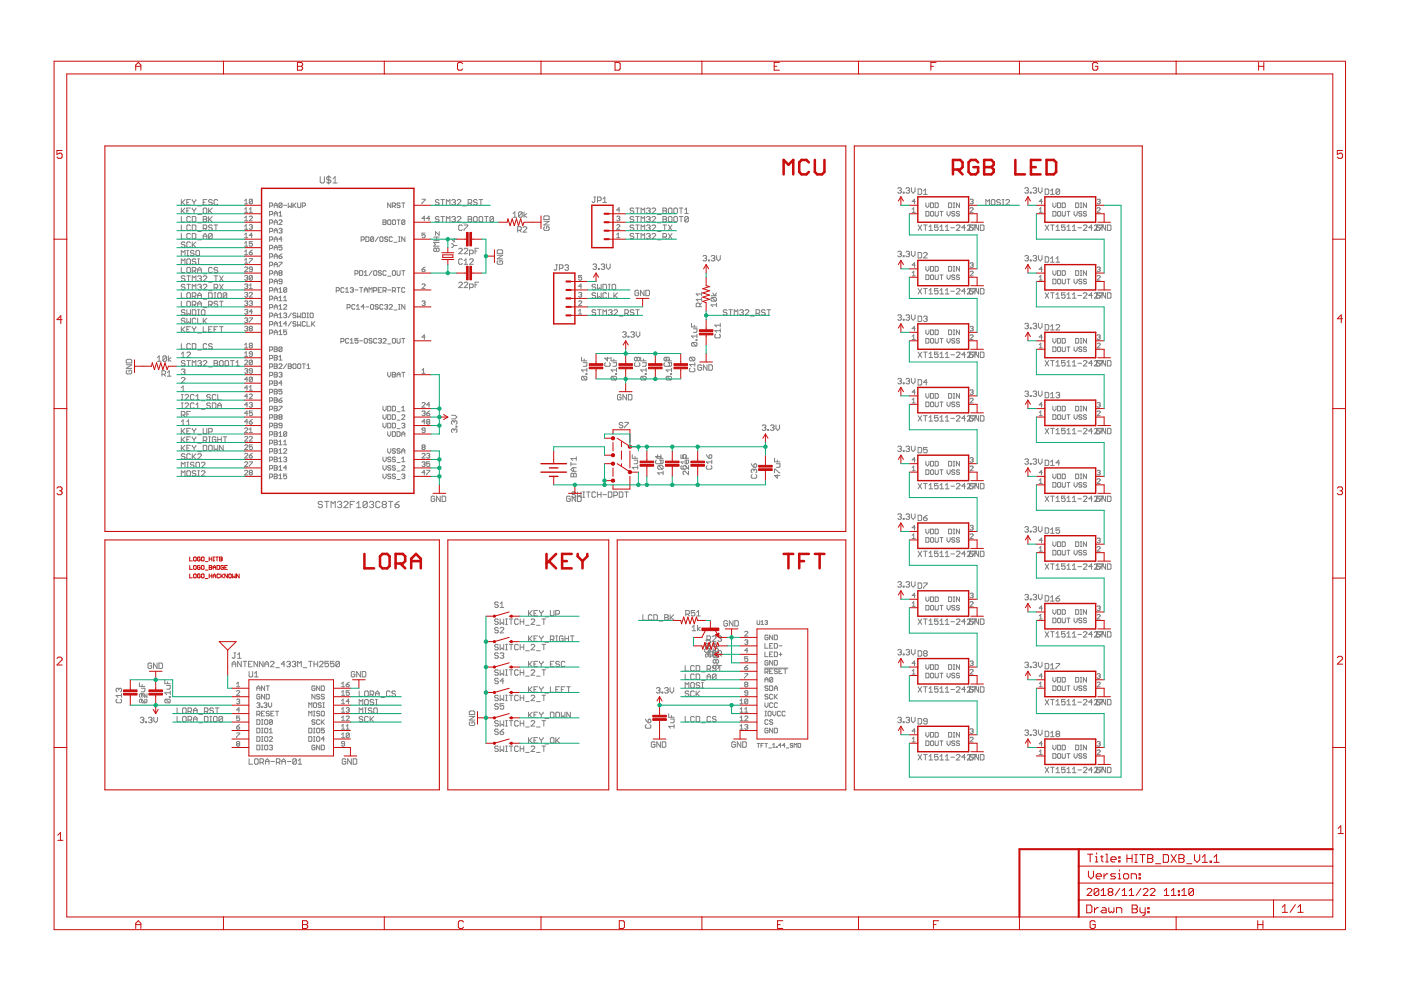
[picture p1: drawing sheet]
<svg xmlns="http://www.w3.org/2000/svg" width="420mm" height="297mm" viewBox="0 0 420 297" stroke-linecap="round" stroke-linejoin="round" font-family="sans-serif">
<g fill="none" stroke="#808080" stroke-width=".3">
<path d="M54.4 59.8v1.6M55.5 59.8l-1.1 1.1M57.1 59.8h-1.1v1.6h1.1M57.7 59.8v.3l.5 .5M58.7 59.8l-.5 .8M62 59.8h-1.1v1.6h1.1M75.7 59.9l-.2-.2-.7 .2v1M75.7 59.9v1l-.2 .2-.7-.2M75.7 59.9l-.9 1M96 53v1.5l.4 .3h.6l.3-.3v-1.5M98.6 52.6v2.6M99.2 53.3l-.3-.3h-.6l-.3 .6 .3 .3h.6l.3 .6-.3 .3h-.6l-.3-.3"/>
<path d="M99.9 53.6l.6-.6v1.8M99.9 54.8h1.2M126.6 59.7h.9l-.9 1.4M132.2 59.8h1.1M132.8 59.8v1.6M143.7 59.8h1.1M144.2 59.8v1.6M178.1 59.1h.5M178.4 59.1v1.3l-.3 .3-.5-.3M180.8 59.6l.6-.5v1.6M269.2 56.5l.3-.2h.5l.3 .2-.3 .6M269.8 57.1h.2"/>
<path d="M270 57.1l.3 .2-.3 .6h-.5l-.3-.3M270.9 57.6h.2v.3h-.2zM271.7 56.5l.3-.2h.5l.3 .2-.3 .6M272.2 57.1h.3M272.5 57.1l.3 .2-.3 .6h-.5l-.3-.3M273.3 56.3v1l.6 .6 .5-.6v-1M275.3 56.6h.8l.3 .3v1.1l-.3 .3h-.8zM277 57.2l.5-.6v1.7M277 58.3h1.1M290.9 59.9l.7-.2 .2 .2-.2 .5M297.6 59.8h.5l.3 .3v1.1l-.3 .2h-.5l-.3-.2v-1.1zM300.6 59.8h.5"/>
<path d="M300.8 59.8v1.6M307.3 56.5l.3-.2h.5l.3 .2-.3 .6M307.9 57.1h.2M308.1 57.1l.3 .2-.3 .6h-.5l-.3-.3M309 57.6h.2v.3h-.2zM309.8 56.5l.3-.2h.5l.3 .2-.3 .6M310.3 57.1h.3M310.6 57.1l.3 .2-.3 .6h-.5l-.3-.3M311.4 56.3v1l.6 .6 .5-.6v-1M313.4 56.6h.8l.3 .3v1.1l-.3 .3h-.8zM315.1 57.2l.5-.6v1.7M315.1 58.3h1"/>
<path d="M317.8 56.9v1.1l-.3 .3h-.5l-.3-.3M317.8 56.9l-.3-.3h-.5l-.3 .3v1.1M317.8 56.9l-1.1 1.1M329 59.9l.7-.2 .2 .2-.2 .5M54.4 67.4v1.7h1.1M54.4 79.2v-1.6l.5 .5 .6-.5v1.6M54.4 76.7v-1.6l.5 .5 .6-.5v1.6M54.4 62.4v1.6M54.4 64.9v1.6h1.1M54.4 70v1.6h1.1M54.7 60.6l.8 .8M54.7 63.2l.8 .8"/>
<path d="M55.5 72.8l-.3-.3h-.5l-.3 .3 .3 .5h.5l.3 .3-.3 .5h-.5l-.3-.2M55.5 62.4l-1.1 1M56 76.7h.6M56 60.6h.6M56 63.2h.6M56 75.1h.6M56.3 77.6h.5l.3 .3v1.1l-.3 .2h-.5l-.3-.2v-1.1zM56.3 75.1v1.6M57.1 67.7l-.3-.3h-.5l-.3 .3v1.1l.3 .3h.5l.3-.3M57.1 65.2l-.3-.3h-.5l-.3 .3v1.1l.3 .2h.5l.3-.2M57.1 70.3l-.3-.3h-.5l-.3 .3v1l.3 .3h.5l.3-.3M57.1 72.8l-.3-.3h-.5l-.3 .3v1.1l.3 .2h.5l.3-.2"/>
<path d="M57.1 62.4h-1.1v1.6h1.1M57.7 67.4h.8l.2 .3v1.1l-.2 .3h-.8zM57.7 64.9h.8l.2 .3v1.1l-.2 .2h-.8zM57.7 62.4v.2l.5 .6M57.7 70h.8l.2 .3v1l-.2 .3h-.8zM57.7 72.5v1.6M57.9 73.3l.8 .8M58.2 75.3l-.3-.2h-.5l-.3 .2 .3 .6h.5l.3 .2-.3 .6h-.5l-.3-.3M58.2 60.6v.8M58.2 63.2v.8M58.7 77.9l-.2-.3h-.6l-.2 .3 .2 .5h.6l.2 .3-.2 .5h-.6l-.2-.2M58.7 62.4l-.5 .8"/>
<path d="M58.7 72.5l-1 1.1M59 75.1h.6l.2 .2v1.1l-.2 .3h-.6l-.2-.3v-1.1zM59.3 79.2h.5M59.3 77.6h.5M59.3 69.3h1.1M59.3 71.9h1.1M59.3 61.7h1.1M59.3 66.8h1.1M59.3 64.3h1.1M59.6 77.6v1.6M60.9 68.5h.8l.3-.2v-.6l-.3-.3h-.8v1.7M60.9 65.7h.8"/>
<path d="M60.9 71.6v-1.1l.6-.5 .5 .5v1.1M60.9 62.6l.3-.2h.5l.3 .2v1.1l-.3 .3h-.5l-.3-.3zM60.9 64.9h.8l.3 .3-.3 .5 .3 .6-.3 .2h-.8zM60.9 60.6h.6M60.9 70.8h1.1M61.5 68.5l.5 .6M62.6 62.4v1.6M62.6 64.9v1.6M62.8 63.2l.8 .8M62.8 65.7l.8 .8M63.6 67.7l-.2-.3h-.6l-.2 .6 .2 .3h.6l.2 .5-.2 .3h-.6l-.2-.3M63.6 60.1l-.2-.3h-.6l-.2 .6 .2 .2h.6l.2 .6-.2 .2h-.6l-.2-.2"/>
<path d="M63.6 70.3v1l-.2 .3h-.6l-.2-.3M63.6 70.3l-.2-.3h-.6l-.2 .3v1M63.6 70.3l-1 1M63.6 62.4l-1 1M63.6 64.9l-1 1.1M64.2 67.4h1.1M64.7 67.4v1.7M65.3 60.1l-.3-.3h-.5l-.3 .3v1.1l.3 .2h.5l.3-.2M73.4 78l.4-.5v1.4M73.4 73.8h.9M73.4 60.2l.4-.5v1.4M73.4 62.7l.4-.4v1.3"/>
<path d="M73.4 65.3l.4-.5v1.4M73.4 67.8l.4-.5v1.4M73.4 70.3l.4-.4v1.4M73.4 72.9l.4-.5v1.4M73.4 75.4l.4-.4v1.3M73.4 61.1h.9M73.4 63.6h.9M73.4 66.2h.9M73.4 68.7h.9M73.4 71.3h.9M73.4 76.3h.9M73.4 78.9h.9"/>
<path d="M74.8 75.6h.7l.2 .5-.7 .2zM74.8 77.5h.9l-.9 1.4M74.8 65l.2-.2 .7 .2-.9 1.2h.9M74.8 67.6l.7-.3 .2 .3-.2 .4M74.8 63.6h.9M74.8 62.7l.4-.4v1.3M75.2 68h.3M75.5 68l.2 .3-.2 .4-.7-.2M75.7 72.4h-.9v.7l.4-.2 .5 .2-.2 .7-.7-.2M75.7 70.6h-.9l.7-.7v1.4M75.7 75l-.9 .6M80.8 77h.7l.3-.2-.3-.7h-.7v1.4"/>
<path d="M80.8 74.5h.7l.3-.7-.3-.3h-.7v1.4M80.8 71.9h.7l.3-.7-.3-.2h-.7v1.4M80.8 61.8h.7l.3-.7-.3-.3h-.7v1.4M80.8 64.3h.7l.3-.7-.3-.2h-.7v1.4M80.8 66.8h.7l.3-.7-.3-.2h-.7v1.4M80.8 69.4h.7l.3-.7-.3-.2h-.7v1.3M80.8 79.5h.7l.3-.2-.3-.7h-.7v1.4M82.2 62.2v-.9l.5-.5 .5 .5v.9M82.2 64.8v-1l.5-.4 .5 .4v1M82.2 67.3v-.9l.5-.5 .5 .5v.9M82.2 69.8v-.9l.5-.4 .5 .4v.9M82.2 72.4v-.9l.5-.5 .5 .5v.9"/>
<path d="M82.2 74.9v-.9l.5-.5 .5 .5v.9M82.2 77.5v-1l.5-.4 .5 .4v1M82.2 61.5h1M82.2 64.1h1M82.2 66.6h1M82.2 69.2h1M82.2 71.7h1M82.2 74.2h1M82.2 76.8h1M82.2 79.3h1M83.7 76.8h.6l.3 .4-.7 .3zM83.7 78.6h.9l-.9 1.4"/>
<path d="M83.7 66.1l.2-.2 .7 .2-.9 1.2h.9M83.7 68.7l.6-.2 .3 .2-.3 .5M83.7 63.8l.4-.4v1.4M83.7 64.8h.9M84.1 69.2h.2M84.3 69.2l.3 .2-.3 .4-.6-.2M84.6 73.5h-.9v.7l.4-.2 .5 .2-.3 .7-.6-.2M84.6 61.1l-.3-.3-.6 .3v.9M84.6 61.1v.9l-.3 .2-.6-.2M84.6 61.1l-.9 .9M84.6 71.7h-.9l.6-.7v1.4M84.6 76.1l-.9 .7"/>
<path d="M85 61.5h1M86.4 60.8v1.4l.5-.4 .5 .4v-1.4M87.8 60.8v1.4M88.1 61.5l.7 .7M88.8 60.8l-1 1M89.3 60.8v1.2l.2 .2 .7-.2v-1.2M90.7 61.8h.7l.2-.7-.2-.3h-.7v1.4M108.3 71.9h.7l.2-.7-.2-.2h-.7v1.4M109.7 71h.7l.2 .2v1l-.2 .2h-.7zM112.1 71.2l-.3-.2-.7 .2v1M112.1 71.2v1l-.3 .2-.7-.2M112.1 71.2l-1 1"/>
<path d="M113.5 71l-1 1.4M113.9 71.2l.3-.2 .7 .2v1l-.3 .2-.7-.2zM114.9 65.9h.7l.2 .2-.2 .5 .2 .5-.2 .2h-.7zM114.9 66.6h.7M116.3 66.1l.2-.2 .7 .2v1l-.2 .2-.7-.2zM116.3 71.2l-.3-.2-.7 .2 .3 .5 .7 .2-.3 .5-.7-.2M117.2 60.8v1.4l-.9-1.4v1.4M117.7 66.1l.2-.2 .7 .2v1l-.2 .2-.7-.2zM117.7 61.8h.7l.2-.7-.2-.3h-.7v1.4M117.7 71.2l-.3-.2-.7 .2v1l.3 .2 .7-.2M118.1 72.6h1M118.1 61.8l.5 .4"/>
<path d="M119.1 65.9h.9M119.5 71h.5M119.5 72.4h.5M119.5 65.9v1.4M119.8 71v1.4M120 61.1l-.2-.3-.7 .3 .2 .4 .7 .3-.2 .4-.7-.2M120.5 60.8h.9M120.9 60.8v1.4M121.4 66.1l-.7-.2-.2 .2v1M121.4 71v1.4l-.9-1.4v1.4M121.4 66.1v1l-.2 .2-.7-.2M121.4 66.1l-.9 1"/>
<path d="M127.5 69.9h-.9v.7l.7-.3 .2 .7-.2 .3-.7-.3M127.5 65.5h-.9l.7-.7v1.4M128.9 65.5h-.9l.7-.7v1.4M130.1 72.1h1.6M130.1 71.1h1.6M130.9 74.6l-.3-.3-.5 .3v.5l.2 .3 .6-.3M130.9 74.6l.2-.3 .6 .3v.5l-.3 .3-.5-.3M130.9 71.1v1M130.9 74.6v.5M131.7 65.2l-.3-.3h-.5l-.3 .5 .3 .3h.5l.3 .6-.3 .2h-.5l-.3-.2M131.7 60.1l-.3-.3h-.5l-.3 .3 .3 .5h.5l.3 .3-.3 .5h-.5l-.3-.2M131.7 69.4v1.1l-1.1-1.1v1.1"/>
<path d="M131.7 72.7h-1.6l.5 .5-.5 .6h1.6M132.2 64.9h1.1M132.8 64.9v1.6M133.9 66.5v-1.6l.5 .5 .5-.5v1.6M133.9 61.4v-1.6l.5 .6 .5-.6v1.6M135.4 73.1h.3l.5 .5M135.5 60.1l.3-.3h.5l.3 .3-.3 .5M135.5 65.2l.3-.3h.5l.3 .3-.3 .5M136 65.7h.3M136 60.6h.3M136.2 71.4v1.1l-.8-.8h1.6M136.2 73.6l-.5 .5h-.3"/>
<path d="M136.2 73.6h.8M136.3 60.6l.3 .3-.3 .5h-.5l-.3-.2M136.3 65.7l.3 .3-.3 .5h-.5l-.3-.2M137.1 60.1l.3-.3h.5l.3 .3v.3l-1.1 1h1.1M137.1 65.2l.3-.3h.5l.3 .3v.2l-1.1 1.1h1.1M137.6 74.7l.2-.3h.6l.2 .3v.3l-1 1.1h1M138.6 67.7l-.2-.3h-.6l-.2 .3v1.1l.2 .3h.6l.2-.3M138.6 77.9l-.2-.3h-.6l-.2 .3v1.1l.2 .2h.6l.2-.2M138.8 61.7h1M138.8 66.8h1M139.2 67.4h1.1v.3l-1.1 1.1v.3M139.2 74.7l.3-.3h.5l.3 .3v.3l-1.1 1.1h1.1"/>
<path d="M139.2 79.2h1.1M139.2 78.1l.5-.5v1.6M140.4 65.7h.8M140.4 60.9h.8l.3-.3v-.5l-.3-.3h-.8v1.6M140.4 64.9h.8l.3 .3-.3 .5 .3 .6-.3 .2h-.8zM140.8 77.9l.3-.3h.5l.3 .3v.2l-1.1 1.1h1.1M140.8 76.1h.8l.3-.3v-.6l-.3-.2h-.8v1.6M140.9 60.9l.6 .5M142 65.2l.3-.3h.6l.2 .3v1.1l-.2 .2h-.6l-.3-.2zM142.5 75.2h.5M143.1 60.1l-.2-.3h-.6l-.3 .3 .3 .5h.6l.2 .3-.2 .5h-.6l-.3-.2M143.6 74.4h-1.1v1.7"/>
<path d="M143.9 64.9h.6l.3 .3v1.1l-.3 .2h-.6l-.2-.2v-1.1zM145.3 64.9h1.1M145.9 64.9v1.6M148 65.2l-1.1 1.1M148 65.2l-.2-.3h-.6l-.3 .3v1.1M148 65.2v1.1l-.2 .2h-.6l-.3-.2M149.1 76.5h1.6l-1.6 1.1h1.6M149.4 78.1l-.3 .3v.6l.3 .2h1.1l.2-.2v-.6l-.2-.3h-.6v.6M149.4 74.9h1.1l.2 .2v.8h-1.6v-.8zM153.9 64.1l.5-.6v1.6M153.9 65.1h1.1M155.2 69h.8l.3-.2v-.6l-.3-.3h-.8v1.7"/>
<path d="M155.8 69l.5 .6M156.6 63.8v1.1l-.3 .2h-.5l-.3-.2M156.6 63.8l-.3-.3h-.5l-.3 .3v1.1M156.6 63.8l-1.1 1.1M156.9 68.2l.2-.3h.6l.3 .3v.3l-1.1 1.1h1.1M157.1 63.5v1.6M158 64.1l-.9 .5 .9 .5M163.1 66.3h1.6l-1.6 1.1h1.6M163.3 64.7h1.1l.3 .3v.8h-1.6v-.8zM163.3 68l-.2 .3v.5l.2 .3h1.1l.3-.3v-.5l-.3-.3h-.5v.5M166.7 79.4h.5M166.9 79.4v1.3l-.2 .3-.6-.3"/>
<path d="M169.4 79.7l.3-.3h.5l.3 .3-.3 .5M177.8 79.4l.3-.3h.5l.3 .3-.3 .5M178.4 79.9h.2M178.6 79.9l.3 .3-.3 .6h-.5l-.3-.3M179.2 60.1h.8l.3-.2v-.6l-.3-.2h-.8v1.6M180.3 79.4l.2-.3h.6l.3 .3-.3 .5M180.8 79.9h.3M180.8 60.7h1.1M181.1 79.9l.3 .3-.3 .6h-.6l-.2-.3M181.9 79.1v1.1l.6 .6 .5-.6v-1.1M185 70.3l.4-.4v1.4M185 67.6l.2-.3 .7 .3-.9 1.1h.9"/>
<path d="M185 65l.7-.2 .2 .2-.2 .5M185 71.3h.9M185.4 65.5h.3M185.7 65.5l.2 .2-.2 .5-.7-.2M185.9 62.9h-.9l.7-.6v1.3M190.1 67.7l-.3-.3h-.5l-.3 .6 .3 .3h.5l.3 .5-.3 .3h-.5l-.3-.3M190.1 65.2l-.3-.3h-.5l-.3 .5 .3 .3h.5l.3 .6-.3 .2h-.5l-.3-.2M190.1 62.6l-.3-.2h-.5l-.3 .5 .3 .3h.5l.3 .5-.3 .3h-.5l-.3-.3M190.1 70.3l-.3-.3h-.5l-.3 .5 .3 .3h.5l.3 .5-.3 .3h-.5l-.3-.3M190.6 67.4h1.1M190.6 64.9h1.1M190.6 70h1.1"/>
<path d="M190.6 62.4h1.1M191.2 62.4v1.6M191.2 64.9v1.6M191.2 67.4v1.7M191.2 70v1.6M192.3 64v-1.6l.5 .5 .5-.5v1.6M192.3 71.6v-1.6l.5 .5 .5-.5v1.6M192.3 66.5v-1.6l.5 .5 .5-.5v1.6M192.3 69.1v-1.7l.5 .6 .5-.6v1.7M193.9 67.7l.3-.3h.5l.3 .3-.3 .6M193.9 62.6l.3-.2h.5l.3 .2-.3 .6M193.9 70.3l.3-.3h.5l.3 .3-.3 .5"/>
<path d="M193.9 65.2l.3-.3h.5l.3 .3-.3 .5M194.4 65.7h.3M194.4 68.3h.3M194.4 70.8h.3M194.4 63.2h.3M194.7 68.3l.3 .2-.3 .6h-.5l-.3-.3M194.7 65.7l.3 .3-.3 .5h-.5l-.3-.2M194.7 70.8l.3 .3-.3 .5h-.5l-.3-.3M194.7 63.2l.3 .2-.3 .6h-.5l-.3-.3M195.5 65.2l.3-.3h.5l.3 .3v.2l-1.1 1.1h1.1M195.5 67.7l.3-.3h.5l.3 .3v.3l-1.1 1.1h1.1M195.5 70.3l.3-.3h.5l.3 .3v.2l-1.1 1.1h1.1"/>
<path d="M195.5 62.6l.3-.2h.5l.3 .2v.3l-1.1 1.1h1.1M197.2 69.3h1M197.2 71.9h1M197.2 66.8h1M197.2 64.3h1M198.8 62.4h.8l.3 .2-.3 .6 .3 .5-.3 .3h-.8zM198.8 64.9h.8l.3 .3-.3 .5 .3 .6-.3 .2h-.8zM198.8 71.1h.8l.3-.3v-.5l-.3-.3h-.8v1.6M198.8 67.4h1.1M198.8 65.7h.8M198.8 63.2h.8M199.3 67.4v1.7"/>
<path d="M199.3 71.1l.6 .5M200.4 62.6l.3-.2h.6l.2 .2v1.1l-.2 .3h-.6l-.3-.3zM200.4 65.2l.3-.3h.6l.2 .3v1.1l-.2 .2h-.6l-.3-.2zM200.4 67.4l1.1 1.7M200.4 70l1.1 1.6M201.5 67.4l-1.1 1.7M201.5 70l-1.1 1.6M202.4 62.4h.5l.3 .2v1.1l-.3 .3h-.5l-.3-.3v-1.1zM202.4 64.9h.5l.3 .3v1.1l-.3 .2h-.5l-.3-.2v-1.1zM203.7 64.9h1.1M203.7 62.4h1.1M204.3 62.4v1.6"/>
<path d="M204.3 64.9v1.6M205.4 62.9l.5-.5v1.6M205.4 64h1M206.4 65.2l-.2-.3h-.6l-.2 .3v1.1M206.4 65.2v1.1l-.2 .2h-.6l-.2-.2M206.4 65.2l-1 1.1M210.8 76.9l.3-.3h.5l.3 .3-.3 .5M211.4 77.4h.2M211.6 77.4l.3 .3-.3 .5h-.5l-.3-.3M212.5 77.9h.2v.3h-.2zM213.3 76.9l.3-.3h.5l.3 .3-.3 .5M213.8 77.4h.3"/>
<path d="M214.1 77.4l.3 .3-.3 .5h-.5l-.3-.3M214.9 76.6v1.1l.6 .5 .5-.5v-1.1M269.2 75.6l.3-.3h.5l.3 .3-.3 .5M269.8 76.1h.2M270 76.1l.3 .3-.3 .5h-.5l-.3-.2M270.9 76.7h.2v.2h-.2zM271.7 75.6l.3-.3h.5l.3 .3-.3 .5M272.2 76.1h.3M272.5 76.1l.3 .3-.3 .5h-.5l-.3-.2M273.3 75.3v1.1l.6 .5 .5-.5v-1.1M273.6 62.7l.4-.4v1.3M273.6 63.6h.9"/>
<path d="M274.5 60.4h-.9l.7-.7v1.4M274.5 79.5h-.9l.7-.7v1.4M275.3 67.4l1.1 1.7M275.3 75.7h.8l.3 .3v1l-.3 .3h-.8zM276.4 67.4l-1.1 1.7M277 67.4h1.1M277 76l.2-.3h.6l.3 .3v.2l-1.1 1.1h1.1M277.5 67.4v1.7M277.7 63.4h.7l.2 .2v.9l-.2 .3h-.7zM277.7 60.8v1l.4 .4 .5-.4v-1M277.7 79.9v.9l.4 .5 .5-.5v-.9M278.6 69.1h1.1"/>
<path d="M278.6 68l.5-.6v1.7M279.1 60.8h.7l.2 .3v.9l-.2 .2h-.7zM279.1 79.9h.7l.2 .2v.9l-.2 .3h-.7zM279.3 63.4l.7 .2v.9l-.2 .3-.7-.3v-.9zM280.5 63.4v1.1l.2 .3 .7-.3v-1.1M280.5 60.8h.7l.2 .3v.9l-.2 .2h-.7zM280.5 79.9h.7l.2 .2v.9l-.2 .3h-.7zM281.3 67.4h-1.1v.9l.9-.3 .2 .3v.5l-.2 .3h-.6l-.3-.3M281.9 68l.5-.6v1.7M281.9 69.1h1.1M281.9 63.4h.9M282.3 63.4v1.4"/>
<path d="M283.5 69.1h1.1M283.5 68l.6-.6v1.7M284 63.4v.9l.5 .5 .4-.5v-.9M284.5 60.8h.7l.2 .3v.9l-.2 .2h-.7zM284.5 79.9h.7l.2 .2v.9l-.2 .3h-.7zM285.2 68.3h1M285.9 60.8h.4M285.9 62.2h.4M285.9 79.9h.4M286.1 60.8v1.4M286.1 79.9v1.4M286.3 63.6l-.7-.2-.2 .4 .7 .3 .2 .4-.2 .3-.7-.3"/>
<path d="M286.8 67.7l.3-.3h.5l.3 .3v.3l-1.1 1.1h1.1M287.8 63.6l-.3-.2-.7 .2 .3 .5 .7 .2-.3 .5-.7-.3M287.8 60.8v1.4l-1-1.4v1.4M287.8 79.9v1.4l-1-1.4v1.4M289.5 68.3h-1.1l.8-.9v1.7M290.1 67.7l.2-.3h.6l.2 .3v.3l-1 1.1h1.4l.3-.3v-.5h-.5M290.9 62.5l.2-.2 .7 .2-.9 1.1h.9M290.9 79l.7-.2 .2 .2-.2 .5M291.4 60.4h.2M291.4 79.5h.2M291.6 60.4l.2 .2-.2 .5-.7-.2M291.6 79.5l.2 .2-.2 .5-.7-.3"/>
<path d="M291.7 67.4h1.1v.3l-1.1 1.1v.3M291.8 67.7l-.3-.3h-.5l-.3 .3v1.1l.3 .3M293.5 67.4v1.7l-1.1-1.7v1.7M294 67.4h.8l.3 .3v1.1l-.3 .3h-.8zM295.7 61.4v-1.6l.5 .6 .5-.6v1.6M300 60.1l-.3-.3h-.5l-.3 .6 .3 .2h.5l.3 .6-.3 .2h-.5l-.3-.2M300.6 61.4h.5M301.6 60.1l.3-.3h.6l.2 .3v.3l-1.1 1h1.1M307.3 76.9l.3-.3h.5l.3 .3-.3 .5M307.9 77.4h.2M308.1 77.4l.3 .3-.3 .5h-.5l-.3-.3M309 77.9h.2v.3h-.2z"/>
<path d="M309.8 76.9l.3-.3h.5l.3 .3-.3 .5M310.3 77.4h.3M310.6 77.4l.3 .3-.3 .5h-.5l-.3-.3M311.4 76.6v1.1l.6 .5 .5-.5v-1.1M311.7 62.7l.4-.4v1.3M311.7 63.6h.9M312.6 60.4h-.9l.7-.7v1.4M313.4 67.4l1.1 1.7M313.4 77h.8l.3 .2v1.1l-.3 .3h-.8zM314.5 67.4l-1.1 1.7M315.1 67.4h1M315.1 77.5l.5-.5v1.6"/>
<path d="M315.1 78.6h1M315.6 67.4v1.7M315.7 63.4h.8l.2 .2v.9l-.2 .3h-.8zM315.7 60.8v1l.5 .4 .5-.4v-1M316.7 69.1h1.1M316.7 68l.5-.6v1.7M316.7 77.5l.5-.5v1.6M316.7 78.6h1.1M317.2 60.8h.7l.2 .3v.9l-.2 .2h-.7zM317.4 63.4l.7 .2v.9l-.2 .3-.7-.3v-.9zM318.6 63.4v1.1l.2 .3 .7-.3v-1.1M318.6 60.8h.7l.2 .3v.9l-.2 .2h-.7z"/>
<path d="M319.4 67.4h-1.1v.9l.9-.3 .2 .3v.5l-.2 .3h-.6l-.3-.3M320 63.4h.9M320 69.1h1.1M320 68l.5-.6v1.7M320.4 63.4v1.4M321.6 69.1h1.1M321.6 68l.6-.6v1.7M322.1 63.4v.9l.5 .5 .4-.5v-.9M322.6 60.8h.7l.2 .3v.9l-.2 .2h-.7zM323.3 68.3h1M324 60.8h.4M324 62.2h.4"/>
<path d="M324.2 60.8v1.4M324.4 63.6l-.7-.2-.2 .4 .7 .3 .2 .4-.2 .3-.7-.3M324.9 67.7l.3-.3h.5l.3 .3v.3l-1.1 1.1h1.1M325.8 63.6l-.2-.2-.7 .2 .2 .5 .7 .2-.2 .5-.7-.3M325.8 60.8v1.4l-.9-1.4v1.4M327.6 68.3h-1.1l.8-.9v1.7M328.2 67.7l.2-.3h.6l.2 .3v.3l-1 1.1h1.4l.3-.3v-.5h-.5M329 62.5l.2-.2 .7 .2-.9 1.1h.9M329.5 60.4h.2M329.7 60.4l.2 .2-.2 .5-.7-.2M329.8 67.4h1.1v.3l-1.1 1.1v.3M329.9 67.7l-.3-.3h-.5l-.3 .3v1.1l.3 .3"/>
<path d="M331.6 67.4v1.7l-1.1-1.7v1.7M332.1 67.4h.8l.3 .3v1.1l-.3 .3h-.8zM54.4 87.8v1.6h1.1M54.4 90.3v1.6h1.1M54.4 80.1v1.7h1.1M54.4 97.9v1.6M54.7 98.7l.8 .8M55.5 95.7l-.3-.3h-.5l-.3 .3 .3 .5h.5l.3 .3-.3 .5h-.5l-.3-.3M55.5 93.1l-.3-.3h-.5l-.3 .3 .3 .5h.5l.3 .3-.3 .6h-.5l-.3-.3M55.5 83l-.3-.3h-.5l-.3 .3 .3 .5h.5l.3 .3-.3 .5h-.5l-.3-.3M55.5 85.5l-.3-.3h-.5l-.3 .3 .3 .5h.5l.3 .3-.3 .5h-.5l-.3-.2M55.5 97.9l-1.1 1.1"/>
<path d="M56 82.7h1.1M56 92.8v1.7l.6-.6 .5 .6v-1.7M56 95.4v1.6l.6-.5 .5 .5v-1.6M56 85.2h1.1M56 98.7h.6M56.3 90.3h.5l.3 .3v1.1l-.3 .2h-.5l-.3-.2v-1.1zM56.3 87.8h.5l.3 .2v1.1l-.3 .3h-.5l-.3-.3v-1.1zM56.3 80.1h.5l.3 .3v1.1l-.3 .3h-.5l-.3-.3v-1.1zM56.6 82.7v1.6M56.6 85.2v1.6M57.1 97.9h-1.1v1.6h1.1M57.7 91.4h.8l.2-.3v-.5l-.2-.3h-.8v1.6"/>
<path d="M57.7 88.8h.8l.2-.2v-.6l-.2-.2h-.8v1.6M57.7 84.3v-1.6l.5 .5 .5-.5v1.6M57.7 86.8v-1.6l.5 .6 .5-.6v1.6M57.7 92.8h.8l.2 .3v1.1l-.2 .3h-.8zM57.7 81.2h.8l.2-.3v-.5l-.2-.3h-.8v1.7M57.7 97.9v.3l.5 .5M58.2 98.7v.8M58.2 91.4l.5 .5M58.2 88.8l.5 .6M58.2 81.2l.5 .6M58.7 97.9v.3l-.5 .5M58.7 95.7l-.2-.3h-.6l-.2 .3v1l.2 .3h.6l.2-.3"/>
<path d="M59.3 88.6h1.1M59.3 85.5l.3-.3h.5l.3 .3-.3 .5M59.3 83l.3-.3h.5l.3 .3-.3 .5M59.3 80.9h1.1M59.3 81.8v-1.1l.5-.6 .6 .6v1.1M59.3 89.4v-1.1l.5-.5 .6 .5v1.1M59.3 91.9v-1.1l.5-.5 .6 .5v1.1M59.3 95.4v1.6h1.1M59.3 92.8h.5M59.3 94.5h.5M59.3 99.8h1.1M59.3 91.1h1.1"/>
<path d="M59.6 92.8v1.7M59.8 86h.3M59.8 83.5h.3M60.1 86l.3 .3-.3 .5h-.5l-.3-.2M60.1 83.5l.3 .3-.3 .5h-.5l-.3-.3M60.7 92.8h.5l.3 .3v1.1l-.3 .3h-.5l-.3-.3v-1.1zM60.9 89.7h1.1M60.9 92.2h1.1M60.9 83l.3-.3h.5l.3 .3v.2l-1.1 1.1h1.1M60.9 85.5l.3-.3h.5l.3 .3v.3l-1.1 1h1.1M60.9 95.4v1.6M60.9 97.9v1.6h1.1"/>
<path d="M60.9 82h1.1M61.2 96.2l.8 .8M62 95.4l-1.1 1.1M62.6 91.4h.8l.2-.3v-.5l-.2-.3h-.8v1.6M62.6 84.6h1M62.6 87.8h.8l.2 .2v1.1l-.2 .3h-.8zM62.6 87.1h1M62.6 98.7h.5M63.1 91.4l.5 .5M63.6 80.4l-.2-.3h-.6l-.2 .3v1.1l.2 .3h.6l.2-.3M63.6 97.9h-1v1.6h1M64.2 86.3h.8l.3-.3v-.5l-.3-.3h-.8v1.6"/>
<path d="M64.2 87.8h.5M64.2 89.4h.5M64.2 82.7h1.1M64.2 98.7h.5M64.5 87.8v1.6M64.7 86.3l.6 .5M64.7 82.7v1.6M65.3 90.6l-.3-.3h-.5l-.3 .5 .3 .3h.5l.3 .6-.3 .2h-.5l-.3-.2M65.3 80.4l-.3-.3h-.5l-.3 .6 .3 .2h.5l.3 .6-.3 .3h-.5l-.3-.3M65.3 97.9h-1.1v1.6M65.6 87.8h.5l.3 .2v1.1l-.3 .3h-.5l-.3-.3v-1.1zM65.8 90.3h1.1"/>
<path d="M65.8 82.7l1.1 1.6M65.8 85.2l1.1 1.6M65.8 97.9h1.1M66.4 90.3v1.6M66.4 97.9v1.6M66.9 82.7l-1.1 1.6M66.9 85.2l-1.1 1.6M68 88l-.2-.2h-.6l-.3 .2v1.1M68 88v1.1l-.2 .3h-.6l-.3-.3M68 88l-1.1 1.1M73.4 85.3l.7-.2 .2 .2-.2 .5M73.4 82.8l.7-.2 .2 .2-.2 .5"/>
<path d="M73.4 87.9l.7-.2 .2 .2-.2 .4M73.4 90.4l.7-.2 .2 .2-.2 .5M73.4 80.3l.2-.3 .7 .3-.9 1.1h.9M73.4 93l.7-.3 .2 .3-.2 .4M73.4 95.5l.7-.2 .2 .2-.2 .5M73.4 98l.7-.2 .2 .2-.2 .5M73.8 98.5h.3M73.8 96h.3M73.8 88.3h.3M73.8 90.9h.3M73.8 83.3h.3M73.8 85.8h.3"/>
<path d="M73.8 93.4h.3M74.1 83.3l.2 .2-.2 .5-.7-.3M74.1 85.8l.2 .2-.2 .5-.7-.2M74.1 88.3l.2 .3-.2 .4-.7-.2M74.1 90.9l.2 .2-.2 .5-.7-.2M74.1 93.4l.2 .3-.2 .4-.7-.2M74.1 96l.2 .2-.2 .5-.7-.3M74.1 98.5l.2 .2-.2 .5-.7-.2M74.8 86.5h.9M74.8 95.3h.9l-.9 1.4M74.8 87.9l.2-.2 .7 .2-.9 1.1h.9M74.8 90.4l.7-.2 .2 .2-.2 .5"/>
<path d="M74.8 85.6l.4-.5v1.4M75 98.5h.5M75 98.5l-.2-.2 .2-.5 .7 .2-.2 .5M75 98.5l-.2 .2 .2 .5 .7-.2-.2-.5M75.2 90.9h.3M75.5 90.9l.2 .2-.2 .5-.7-.2M75.7 80.7h-.7l-.2-.2 .2-.5 .7 .3v.9l-.2 .2-.7-.2M75.7 82.8l-.2-.2-.7 .2v.9M75.7 82.8v.9l-.2 .3-.7-.3M75.7 93.4h-.9l.7-.7v1.4M75.7 82.8l-.9 .9M80.8 87.1h.7l.3-.7-.3-.2h-.7v1.4"/>
<path d="M80.8 84.6h.7l.3-.7-.3-.2h-.7v1.4M80.8 82.1h.7l.3-.7-.3-.3h-.7v1.4M80.8 89.7h.7l.3-.7-.3-.2h-.7v1.3M80.8 92.2h.7l.3-.7-.3-.2h-.7v1.4M80.8 94.8h.7l.3-.7-.3-.3h-.7v1.4M80.8 97.3h.7l.3-.7-.3-.2h-.7v1.4M80.8 99.8h.7l.3-.7-.3-.2h-.7v1.4M82.2 99.6h1M82.2 87.6v-.9l.5-.5 .5 .5v.9M82.2 90.1v-.9l.5-.4 .5 .4v.9M82.2 92.7v-.9l.5-.5 .5 .5v.9M82.2 82.5v-.9l.5-.5 .5 .5v.9"/>
<path d="M82.2 80v-.9l.5-.5 .5 .5v.9M82.2 85.1v-1l.5-.4 .5 .4v1M82.2 95.2v-.9l.5-.5 .5 .5v.9M82.2 97.8v-1l.5-.4 .5 .4v1M82.2 81.8h1M82.2 84.4h1M82.2 86.9h1M82.2 89.5h1M82.2 92h1M82.2 94.5h1M82.2 97.1h1M83.7 86.7l.4-.5v1.4"/>
<path d="M83.7 89.2l.4-.4v1.3M83.7 91.8l.4-.5v1.4M83.7 94.3l.4-.5v1.4M83.7 96.8l.4-.4v1.4M83.7 99.4l.4-.5v1.4M83.7 87.6h.9M83.7 90.1h.9M83.7 92.7h.9M83.7 95.2h.9M83.7 97.8h.9M83.9 81.8l-.2-.2 .2-.5 .7 .3-.3 .4M83.9 81.8l-.2 .3 .2 .4h.4l.3-.2-.3-.5"/>
<path d="M83.9 81.8h.4M84.6 84.4h-.7l-.2-.3 .2-.4 .7 .2v.9l-.3 .3-.6-.3M85 91.5l.3-.2 .7 .2-1 1.2h1M85 94.1l.7-.3 .3 .3-.3 .4M85 90.1h1M85 89.2l.5-.4v1.3M85.5 94.5h.2M85.7 94.5l.3 .3-.3 .4-.7-.2M86 86.4l-.7-.2-.3 .2v1M86 86.4v1l-.3 .2-.7-.2M86 98.9h-1v.7l.5-.2 .5 .2-.3 .7-.7-.2M86 86.4l-1 1"/>
<path d="M86 97.1h-1l.7-.7v1.4M87.4 93.8l-1 1.4M87.4 96.4l-1 1.4M88.8 94.1l-.7-.3-.3 .5 .7 .2 .3 .5-.3 .2-.7-.2M88.8 96.6l-.7-.2-.3 .4 .7 .3 .3 .4-.3 .3-.7-.3M89.3 93.8v1.4l.4-.4 .5 .4v-1.4M89.3 96.4v1.4l.4-.5 .5 .5v-1.4M90.7 93.8h.7l.2 .3v.9l-.2 .2h-.7zM91.6 96.6l-.2-.2-.7 .2v.9l.2 .3 .7-.3M92.1 93.8h.4M92.1 95.2h.4M92.1 96.4v1.4h.9"/>
<path d="M92.3 93.8v1.4M93 94.1l.2-.3 .7 .3v.9l-.2 .2-.7-.2zM93.5 96.4v1.4M93.7 97.1l.7 .7M94.4 96.4l-.9 .9M100.8 87.1h.7l.3-.7-.3-.2h-.7v1.4M103.2 86.4l-.3-.2-.7 .2v1l.3 .2 .7-.2M103.6 87.6h1M103.6 86.7l.5-.5v1.4M104.1 92.2h.7l.2-.7-.2-.2h-.7v1.4M105 86.4l.7-.2 .3 .2-.3 .5M105.5 86.9h.2"/>
<path d="M105.7 86.9l.3 .2-.3 .5-.7-.2M106.4 91.5l-.2-.2-.7 .2v1l.2 .2 .7-.2M106.4 82.1h.7l.3-.3-.3-.7h-.7v1.4M106.4 86.9h1M106.9 92.7h.9M106.9 91.8l.5-.5v1.4M107.8 86.2h1M107.8 81.1h.7l.3 .3v.9l-.3 .2h-.7zM108.3 86.2v1.4M109.2 87.6v-.9l.5-.5 .5 .5v.9M109.2 81.6l.5-.5v1.4M109.2 82.5h1"/>
<path d="M109.2 86.9h1M109.2 92h-.9l.7-.7v1.4M109.7 92h.9M110.7 87.6v-1.4l.4 .5 .5-.5v1.4M111.1 91.5l.3-.2 .7 .2v1l-.3 .2-.7-.2zM111.6 81.1l-.9 1.4M112.1 87.1h.7l.2-.7-.2-.2h-.7v1.4M112.3 81.1l.7 .3v.9l-.2 .2h-.5l-.2-.2v-.9zM113.5 91.5l-.7-.2-.3 .5 .7 .2 .3 .5-.3 .2-.7-.2M113.5 86.9h.4M114.4 86.2h-.9v1.4h.9M114.4 81.4l-.2-.3-.7 .3 .2 .4 .7 .3-.2 .4h-.5l-.2-.2"/>
<path d="M114.9 91.5l-.3-.2-.7 .2v1l.3 .2 .7-.2M114.9 87.1h.7l.2-.7-.2-.2h-.7v1.4M115.3 87.1l.5 .5M115.3 91.5l.7-.2 .3 .2-.3 .5M115.8 81.4l-.2-.3-.7 .3v.9l.2 .2h.5l.2-.2M115.8 92h.2M116 92l.3 .2-.3 .5-.7-.2M116.3 86.9h.9M116.3 82.8h.9M116.7 91.5l.3-.2 .7 .2-1 1.2h1M117.7 87.1h.7l.2-.7-.2-.2h-.7v1.4M117.9 81.1l.7 .3v.9l-.2 .2h-.5l-.2-.2v-.9z"/>
<path d="M118.1 87.1l.5 .5M118.1 92.9h1M119.1 86.2h.9M119.1 81.1v1.2l.2 .2h.5l.2-.2v-1.2M119.5 91.3h.5M119.5 92.7h.5M119.5 86.2v1.4M119.8 91.3v1.4M120.5 81.1h.9M120.9 81.1v1.4M121.4 86.4l-.2-.2-.7 .2v1l.2 .2 .7-.2M121.4 91.3v1.4l-.9-1.4v1.4"/>
<path d="M126.6 80.7h.7l.2 .5-.7 .2zM126.6 85.3l.2-.2 .7 .2-.9 1.2h.9M126.6 90.4l.7-.2 .2 .2-.2 .5M127 90.9h.3M127.3 90.9l.2 .2-.2 .5-.7-.2M127.5 80l-.9 .7M137.6 84.9l.2-.3h.6l.2 .3v.2l-1 1.1h1M139.2 84.9l.3-.3h.5l.3 .3v.2l-1.1 1.1h1.1M140.8 86.2h.8l.3-.3v-.5l-.3-.3h-.8v1.6M142.5 85.4h.5M143.6 84.6h-1.1v1.6M167.8 80.5h.8l.2-.3v-.5l-.2-.3h-.8v1.6"/>
<path d="M169.9 80.2h.3M170.2 80.2l.3 .3-.3 .5h-.5l-.3-.3M173.5 90.4l.3-.2 .7 .2-1 1.2h1M173.5 87.9l.7-.2 .3 .2-.3 .4M173.5 94.1h1M173.5 93.2l.5-.5v1.4M174 88.3h.2M174.2 88.3l.3 .3-.3 .4-.7-.2M174.5 85.8h-1l.7-.7v1.4M174.5 82.6h-1v.7l.7-.3 .3 .7-.3 .3-.7-.3M178.6 85.5l-.2-.3h-.6l-.2 .6 .2 .2h.6l.2 .6-.2 .2h-.6l-.2-.2M178.6 88l-.2-.2h-.6l-.2 .5 .2 .3h.6l.2 .5-.2 .3h-.6l-.2-.3"/>
<path d="M178.6 93.1l-.2-.3h-.6l-.2 .6 .2 .2h.6l.2 .6-.2 .3h-.6l-.2-.3M179.2 85.2v1.6l.5-.5 .6 .5v-1.6M179.2 87.8v1.6l.5-.6 .6 .6v-1.6M179.2 92.8h1.1M179.5 80.5h.2v.3h-.2zM179.7 92.8v1.7M180.8 85.2h.9l.2 .3v1.1l-.2 .2h-.9zM180.8 94.5v-1.7l.6 .6 .5-.6v1.7M181.9 88l-.2-.2h-.6l-.3 .2v1.1l.3 .3h.6l.2-.3M182.5 93.1l.2-.3h.6l.3 .3-.3 .5M182.5 87.8v1.6h1.1M182.5 85.2h.5"/>
<path d="M182.5 86.8h.5M182.7 85.2v1.6M183 93.6h.3M183.3 93.6l.3 .3-.3 .6h-.6l-.2-.3M183.8 85.2h.6l.2 .3v1.1l-.2 .2h-.6l-.2-.2v-1.1zM184.1 93.1l.3-.3h.5l.3 .3v.3l-1.1 1.1h1.1M184.1 87.8v1.6M184.4 88.6l.8 .8M185.2 87.8l-1.1 1M185.7 94.7h1.1M186.7 99.7l.3-.3h.5l.3 .3-.3 .5M187.4 93.9h.8l.3-.3v-.5l-.3-.3h-.8v1.7"/>
<path d="M187.9 93.9l.6 .6M189.2 99.7l.2-.3h.6l.2 .3-.2 .5M190.1 93.1l-.3-.3h-.5l-.3 .6 .3 .2h.5l.3 .6-.3 .3h-.5l-.3-.3M190.6 92.8h1.1M190.8 99.4v1.1l.5 .6 .6-.6v-1.1M191.2 92.8v1.7M191.5 87.3l-.3-.3h-.5l-.3 .3v1l.3 .3h.5l.3-.3v-.5h-.5M193.1 87v1.6l-1-1.6v1.6M193.7 87h.8l.3 .3v1l-.3 .3h-.8zM207.4 96.9v1.1h1.6M207.9 98.6h1.1v.8l-.3 .2h-.8M208.2 97.5v.5"/>
<path d="M209.9 91.9v-.8l-.3-.3h-.5l-.3 .3v.8h1.6M210.4 88.1h-1.6l.5 .5M210.4 90.8l-.5 .6M210.4 89.7h-1.6l.5 .6M210.4 87.6v1M210.4 89.2v1.1M213.2 88.6h1.7M213.5 89.2h1.1l.3 .3v.5l-.3 .3M213.5 89.2l-.3 .3v.5l.3 .3h1.1M213.5 89.2l1.1 1.1M213.8 87.8l.5 .8 .6-.8M214.9 91.4h-1.7l.6 .5"/>
<path d="M214.9 90.8v1.1M216 96.9v1.1M216 98.6v1M216 99.1h-1.6l.5 .5M216 97.5h-1.6l.5 .5M218 93.1l-.3-.3h-.5l-.3 .6 .3 .2h.5l.3 .6-.3 .3h-.5l-.3-.3M218.6 92.8h1M219.1 92.8v1.7M220.2 94.5v-1.7l.5 .6 .6-.6v1.7M221.8 93.1l.3-.3h.6l.2 .3-.2 .5M222.4 93.6h.3M222.7 93.6l.2 .3-.2 .6h-.6l-.3-.3"/>
<path d="M223.5 93.1l.2-.3h.6l.3 .3v.3l-1.1 1.1h1.1M225.1 94.7h1.1M226.7 93.9h.9l.2-.3v-.5l-.2-.3h-.9v1.7M227.3 93.9l.5 .6M229.5 93.1l-.3-.3h-.6l-.2 .6 .2 .2h.6l.3 .6-.3 .3h-.6l-.2-.3M230 92.8h1.1M230.6 92.8v1.7M269.2 94.6l.3-.2h.5l.3 .2-.3 .6M269.8 95.2h.2M270 95.2l.3 .2-.3 .6h-.5l-.3-.3M270.9 95.7h.2v.3h-.2zM271.7 94.6l.3-.2h.5l.3 .2-.3 .6"/>
<path d="M272.2 95.2h.3M272.5 95.2l.3 .2-.3 .6h-.5l-.3-.3M273.3 94.4v1l.6 .6 .5-.6v-1M273.6 81.8l.4-.5v1.4M273.6 82.7h.9M274.5 98.5h-.9l.7-.7v1.4M275.3 86.5l1.1 1.6M275.3 94.7h.8l.3 .3v1.1l-.3 .3h-.8zM276.4 86.5l-1.1 1.6M277 86.5h1.1M277 95l.2-.3h.6l.3 .3-.3 .5M277.5 86.5v1.6"/>
<path d="M277.5 95.5h.3M277.7 82.4h.7l.2 .2v1l-.2 .2h-.7zM277.7 98.9v.9l.4 .5 .5-.5v-.9M277.8 95.5l.3 .3-.3 .6h-.6l-.2-.3M278.6 87l.5-.5v1.6M278.6 88.1h1.1M279.1 98.9h.7l.2 .2v1l-.2 .2h-.7zM279.3 82.4l.7 .2v1l-.2 .2-.7-.2v-1zM280.5 98.9h.7l.2 .2v1l-.2 .2h-.7zM280.5 82.4v1.2l.2 .2 .7-.2v-1.2M281.3 86.5h-1.1v.8l.9-.3 .2 .3v.5l-.2 .3h-.6l-.3-.3M281.9 87l.5-.5v1.6"/>
<path d="M281.9 88.1h1.1M281.9 82.4h.9M282.3 82.4v1.4M283.5 87l.6-.5v1.6M283.5 88.1h1.1M284 82.4v.9l.5 .5 .4-.5v-.9M284.5 98.9h.7l.2 .2v1l-.2 .2h-.7zM285.2 87.3h1M285.9 98.9h.4M285.9 81.3h.4M286.1 98.9v1.4M286.3 82.6l-.7-.2-.2 .5 .7 .2 .2 .5-.2 .2-.7-.2"/>
<path d="M286.8 86.8l.3-.3h.5l.3 .3v.2l-1.1 1.1h1.1M287.8 82.6l-.3-.2-.7 .2 .3 .5 .7 .2-.3 .5-.7-.2M287.8 98.9v1.4l-1-1.4v1.4M289.5 87.3h-1.1l.8-.8v1.6M290.1 86.8l.2-.3h.6l.2 .3v.2l-1 1.1h1.4l.3-.3v-.5h-.5M290.9 81.5l.2-.2 .7 .2-.9 1.2h.9M290.9 98l.7-.2 .2 .2-.2 .5M291.4 98.5h.2M291.6 98.5l.2 .2-.2 .5-.7-.2M291.7 86.5h1.1v.3l-1.1 1v.3M291.8 86.8l-.3-.3h-.5l-.3 .3v1l.3 .3M293.5 86.5v1.6l-1.1-1.6v1.6"/>
<path d="M294 86.5h.8l.3 .3v1l-.3 .3h-.8zM307.3 97.2l.3-.3h.5l.3 .3-.3 .5M307.9 97.7h.2M308.1 97.7l.3 .3-.3 .5h-.5l-.3-.2M309 98.3h.2v.2h-.2zM309.8 97.2l.3-.3h.5l.3 .3-.3 .5M310.3 97.7h.3M310.6 97.7l.3 .3-.3 .5h-.5l-.3-.2M311.4 96.9v1.1l.6 .5 .5-.5v-1.1M311.7 84h.9M311.7 83l.4-.4v1.4M312.6 80.7h-.9l.7-.7v1.4"/>
<path d="M313.4 87.8l1.1 1.6M313.4 97.3h.8l.3 .3v1l-.3 .3h-.8zM314.5 87.8l-1.1 1.6M315.1 97.8l.5-.5v1.6M315.1 87.8h1M315.1 98.9h1M315.6 87.8v1.6M315.7 83.7h.8l.2 .2v.9l-.2 .3h-.8zM315.7 81.1v1l.5 .4 .5-.4v-1M316.7 97.6l.3-.3h.5l.3 .3v.2l-1.1 1.1h1.1M316.7 88.3l.5-.5v1.6M316.7 89.4h1.1"/>
<path d="M317.2 81.1h.7l.2 .3v.9l-.2 .2h-.7zM317.4 83.7l.7 .2v.9l-.2 .3-.7-.3v-.9zM318.6 83.7v1.1l.2 .3 .7-.3v-1.1M318.6 81.1h.7l.2 .3v.9l-.2 .2h-.7zM319.4 87.8h-1.1v.8l.9-.3 .2 .3v.5l-.2 .3h-.6l-.3-.3M320 83.7h.9M320 88.3l.5-.5v1.6M320 89.4h1.1M320.4 83.7v1.4M321.6 88.3l.6-.5v1.6M321.6 89.4h1.1M322.1 83.7v.9l.5 .5 .4-.5v-.9"/>
<path d="M322.6 81.1h.7l.2 .3v.9l-.2 .2h-.7zM323.3 88.6h1M324 81.1h.4M324 82.5h.4M324.2 81.1v1.4M324.4 83.9l-.7-.2-.2 .4 .7 .3 .2 .4-.2 .3-.7-.3M324.9 88l.3-.2h.5l.3 .2v.3l-1.1 1.1h1.1M325.8 83.9l-.2-.2-.7 .2 .2 .5 .7 .2-.2 .5-.7-.3M325.8 81.1v1.4l-.9-1.4v1.4M327.6 88.6h-1.1l.8-.8v1.6M328.2 88l.2-.2h.6l.2 .2v.3l-1 1.1h1.4l.3-.3v-.5h-.5M329 82.8l.2-.2 .7 .2-.9 1.2h.9"/>
<path d="M329 80.3l.7-.3 .2 .3-.2 .4M329.5 80.7h.2M329.7 80.7l.2 .3-.2 .4-.7-.2M329.8 87.8h1.1v.2l-1.1 1.1v.3M329.9 88l-.3-.2h-.5l-.3 .2v1.1l.3 .3M331.6 87.8v1.6l-1.1-1.6v1.6M332.1 87.8h.8l.3 .2v1.1l-.3 .3h-.8zM37.9 109.3h1.6l-1.6 1.1h1.6M37.9 108l.2-.3h1.1l.3 .3v.8h-1.6zM38.1 111l-.2 .3v.5l.2 .3h1.1l.3-.3v-.5l-.3-.3h-.5v.5M47.2 107.2l.6-.5v1.6M47.2 108.3h1.1"/>
<path d="M48.6 112.2h.8l.3-.3v-.5l-.3-.3h-.8v1.7M49.1 112.2l.6 .6M49.9 107v1l-.2 .3h-.6l-.2-.3M49.9 107l-.2-.3h-.6l-.2 .3v1M49.9 107l-1 1M50.2 112.8h1.1M50.2 111.7l.6-.6v1.7M50.5 106.7v1.6M51.3 107.2l-.8 .6 .8 .5M54.4 118.2h.5M54.4 119.9h.5M54.4 107.2h1.1"/>
<path d="M54.4 113.4l.3-.2h.5l.3 .2v.3l-1.1 1.1h1.1M54.4 110.9l.3-.3h.5l.3 .3-.3 .5M54.4 103v1.6h1.1M54.4 106.1l.5-.6v1.7M54.4 116.2l.5-.5v1.6M54.4 117.3h1.1M54.7 118.2v1.7M54.9 111.4h.3M55.2 111.4l.3 .3-.3 .5h-.5l-.3-.2M55.5 118.5l.3-.3h.5l.3 .3v.3l-1.1 1.1h1.1M55.5 108.4l-.3-.3h-.5l-.3 .3 .3 .5h.5l.3 .3-.3 .5h-.5l-.3-.3M56 105.8l.3-.3h.5l.3 .3v.3l-1.1 1.1h1.1"/>
<path d="M56 108.1h1.1M56.6 108.1v1.6M57.1 103.3l-.3-.3h-.5l-.3 .3v1.1l.3 .2h.5l.3-.2M57.7 103h.8l.2 .3v1.1l-.2 .2h-.8zM57.7 109.7v-1.6l.5 .5 .5-.5v1.6M58.2 118.5l-.3-.3h-.5l-.3 .3v1.1l.3 .3h.5l.3-.3M58.8 119.9h1M58.8 118.8l.5-.6v1.7M59.3 108.4l.3-.3h.5l.3 .3-.3 .5M59.3 104.9h1.1M59.8 108.9h.3M60.1 108.9l.3 .3-.3 .5h-.5l-.3-.3"/>
<path d="M60.9 108.4l.3-.3h.5l.3 .3v.2l-1.1 1.1h1.1M62 103.3l-.3-.3h-.5l-.3 .3v1.1l.3 .2h.5l.3-.2M62.6 110h1M63.1 118.5l-.3-.3h-.5l-.3 .3 .3 .5h.5l.3 .3-.3 .6h-.5l-.3-.3M63.6 103.3l-.2-.3h-.6l-.2 .5 .2 .3h.6l.2 .6-.2 .2h-.6l-.2-.2M64.2 108.1h.8l.3 .3-.3 .5 .3 .5-.3 .3h-.8zM64.2 108.9h.8M64.7 118.5l-.2-.3h-.6l-.2 .3v1.1l.2 .3h.6l.2-.3M65.3 118.2v1.7h1.1M66.1 108.1h.6l.2 .3v1l-.2 .3h-.6l-.3-.3v-1zM67.8 108.1h.5l.3 .3v1l-.3 .3h-.5l-.3-.3v-1zM69.1 108.1h1.1"/>
<path d="M69.7 108.1v1.6M70.8 108.6l.5-.5v1.6M70.8 109.7h1M73.4 108.2l.2-.3 .7 .3-.9 1.1h.9M73.4 103.4l.4-.5v1.4M73.4 105.9l.4-.5v1.4M73.4 110.7l.7-.2 .2 .2-.2 .5M73.4 104.3h.9M73.4 106.8h.9M73.8 111.2h.3M74.1 111.2l.2 .2-.2 .5-.7-.2M74.3 118.8h-.9l.7-.7v1.4"/>
<path d="M74.3 113.7h-.9l.7-.7v1.4M74.3 116.3h-.9l.7-.7v1.4M74.8 118.3l.2-.2 .7 .2-.9 1.2h.9M74.8 116l.4-.4v1.4M74.8 117h.9M75 103.6l-.2-.2 .2-.5 .7 .2-.2 .5M75 103.6l-.2 .2 .2 .5 .7-.2-.2-.5M75 103.6h.5M75.7 108.2v.9l-.2 .2-.7-.2M75.7 106.1h-.7l-.2-.2 .2-.5 .7 .2v1l-.2 .2-.7-.2M75.7 111.2h-.7l-.2-.2 .2-.5 .7 .2v1l-.2 .2-.7-.2M75.7 108.2l-.7-.3-.2 .3v.9"/>
<path d="M75.7 113.3l-.7-.3-.2 .3v.9M75.7 113.3v.9l-.2 .2-.7-.2M75.7 113.3l-.9 .9M75.7 108.2l-.9 .9M80.8 115.1h.7l.3-.7-.3-.2h-.7v1.3M80.8 112.5h.7l.3-.7-.3-.2h-.7v1.4M80.8 104.9h.7l.3-.7-.3-.2h-.7v1.4M80.8 107.5h.7l.3-.7-.3-.3h-.7v1.4M80.8 110h.7l.3-.7-.3-.2h-.7v1.4M80.8 117.6h.7l.3-.7-.3-.2h-.7v1.4M82.2 109.8h.7M82.2 114.2h.7l.3 .2-.3 .5 .3 .4-.3 .2h-.7z"/>
<path d="M82.2 109.1h.7l.3 .2-.3 .5 .3 .4-.3 .3h-.7zM82.2 111.6h.7l.3 .2-.3 .5 .3 .5-.3 .2h-.7zM82.2 119.2h.7l.3 .3-.3 .4 .3 .5-.3 .2h-.7zM82.2 112.3h.7M82.2 100.3v-.9l.5-.5 .5 .5v.9M82.2 104h.7l.3 .2-.3 .5 .3 .5-.3 .2h-.7zM82.2 106.5h.7l.3 .3-.3 .4 .3 .5-.3 .2h-.7zM82.2 116.7h.7l.3 .2-.3 .5 .3 .5-.3 .2h-.7zM82.2 104.7h.7M82.2 107.2h.7M82.2 114.9h.7M82.2 117.4h.7"/>
<path d="M82.2 119.9h.7M83.7 119.9h.6l.3 .5-.7 .2zM83.7 109.3l.2-.2 .7 .2-.9 1.2h.9M83.7 111.8l.6-.2 .3 .2-.3 .5M83.7 107l.4-.5v1.4M83.7 100.3h.9M83.7 107.9h.9M84.1 112.3h.2M84.3 112.3l.3 .2-.3 .5-.6-.2M84.6 116.7h-.9v.7l.4-.2 .5 .2-.3 .7-.6-.2M84.6 104.2l-.7-.2-.2 .2v1M84.6 104.2v1l-.3 .2-.6-.2"/>
<path d="M84.6 114.9h-.9l.6-.7v1.3M84.6 104.2l-.9 1M84.6 119.2l-.9 .7M86 109.1l-1 1.4M86.4 109.8h.7M86.4 109.1h.7l.3 .2-.3 .5 .3 .4-.3 .3h-.7zM87.8 109.3l.3-.2 .7 .2v.9l-.3 .3-.7-.3zM89.3 109.3l.2-.2 .7 .2v.9l-.2 .3-.7-.3zM90.7 109.1h.9M91.1 109.1v1.4M92.1 110.5h.9M92.1 109.5l.4-.4v1.4"/>
<path d="M102.2 102.4h.7l.3-.2-.3-.7h-.7v1.3M104.6 101.7l-.3-.2-.7 .2v.9l.3 .2 .7-.2M105 102.8h1M105 101.9l.5-.4v1.3M107.4 101.5h-1v.7l.5-.3 .5 .3-.3 .6-.7-.2M107.8 102.2h1M109.2 101.7l.3-.2 .7 .2v.9l-.3 .2-.7-.2zM111.6 101.7l-.7-.2-.2 .4 .7 .3 .2 .4-.2 .2-.7-.2M113 101.7l-.2-.2-.7 .2v.9l.2 .2 .7-.2M113.5 101.7l.7-.2 .2 .2-.2 .5M113.9 102.2h.3M114.2 102.2l.2 .2-.2 .4-.7-.2"/>
<path d="M114.9 101.7l.2-.2 .7 .2-.9 1.1h.9M116.3 111.6v.9l.4 .5 .5-.5v-.9M116.3 103.1h.9M117.7 101.7l.2-.2 .7 .2v.9l-.2 .2-.7-.2zM117.7 111.6h.7l.2 .2-.2 .5 .2 .5-.2 .2h-.7zM117.7 112.3h.7M119.1 101.5v1.1l.2 .2 .7-.2v-1.1M119.1 112.3h.9M119.1 113v-.9l.4-.5 .5 .5v.9M120.5 111.6h.9M120.5 101.5h.9M120.9 101.5v1.3"/>
<path d="M120.9 111.6v1.4M126.6 111l.4-.5v1.4M126.6 111.9h.9M127.5 101h-.9l.7-.6v1.3M174.4 107.1v1.1h1.6M174.6 112.8l-.2 .3v.5l.2 .3h1.1M174.6 112.8h1.1l.3 .3v.5l-.3 .3M174.6 112.8l1.1 1.1M174.9 108.7h1.1v.8l-.3 .3h-.8M175.2 107.6v.6M175.7 112h.3v.2h-.3zM176 110.9h-1.6l.5 .5"/>
<path d="M176 110.3v1.1M181.6 108.7l-.2 .3v.5l.2 .3h1.1l.3-.3v-.5l-.3-.3M182.2 107.1v1.1l-.8-.8h1.6M183.3 107.1v1.1h1.6M183.5 112.8l-.2 .3v.5l.2 .3h1.1M183.5 112.8h1.1l.3 .3v.5l-.3 .3M183.5 112.8l1.1 1.1M183.8 108.7h1.1v.8l-.3 .3h-.8M184.1 107.6v.6M184.6 112h.3v.2h-.3zM184.9 110.3v1.1M184.9 110.9h-1.6l.5 .5"/>
<path d="M186.3 118.5l-.3-.3h-.6l-.2 .3v1.1l.2 .3h.6l.3-.3v-.6h-.6M187.2 100.2h.3M187.5 100.2l.3 .3-.3 .6h-.5l-.3-.3M187.9 118.2v1.7l-1.1-1.7v1.7M188.3 100.8h.3v.3h-.3zM188.4 118.2h.9l.2 .3v1.1l-.2 .3h-.9zM189.7 100.2h.3M190 100.2l.2 .3-.2 .6h-.6l-.2-.3M190.5 108.7l-.3 .3v.5l.3 .3h1.1l.3-.3v-.5l-.3-.3M191.1 107.4l-.3-.3-.6 .3v.5l.3 .3 .6-.3M191.1 107.4l.2-.3 .6 .3v.5l-.3 .3-.5-.3M191.1 107.4v.5"/>
<path d="M192.2 107.1v1.1h1.6M192.4 112.8l-.2 .3v.5l.2 .3h1.1M192.4 112.8h1.1l.3 .3v.5l-.3 .3M192.4 112.8l1.1 1.1M192.7 108.7h1.1v.8l-.3 .3h-.8M193 107.6v.6M193.5 112h.3v.2h-.3zM193.8 110.9h-1.6l.5 .5M193.8 110.3v1.1M199.4 108.7l-.3 .3v.5l.3 .3h1.7l.3-.3v-.8h-1.1M199.8 107.1v1.1h1.6M200 107.1v.8l-.3 .3-.6-.3v-.5l.3-.3h1.1l.3 .3v.5l-.3 .3"/>
<path d="M200 112.8l-.2 .3v.5l.2 .3h1.1M200 112.8h1.1l.3 .3v.5l-.3 .3M200 112.8l1.1 1.1M200.5 108.7l.3 .3v.5l-.3 .3M200.6 107.6v.6M201.1 112h.3v.2h-.3zM201.4 110.9h-1.6l.5 .5M201.4 110.3v1.1M207 107.1l-.2 .3v.5l.2 .3h1.1M207 110.3l-.2 .3v.6l.2 .2h1.1l.3-.2v-.6l-.3-.3M207 107.1h1.1l.3 .3v.5l-.3 .3M207 107.1l1.1 1.1"/>
<path d="M207.7 102.7l-.3 .2v.6l.3 .2h1M207.7 102.7h1l.3 .2v.6l-.3 .2M207.7 102.7l1 1M208.4 108.7v1.1M208.4 109.3h-1.6l.5 .5M208.7 101.8h.3v.3h-.3zM209 100.2v1.1M209 100.7h-1.6l.5 .6M210.4 109.6l-.3-.3h-.5l-.3 .3v1.1l.3 .3h.5l.3-.3v-.5h-.6M212 109.3v1.7l-1.1-1.7v1.7M212.6 109.3h.8l.3 .3v1.1l-.3 .3h-.8zM214.7 100.2l-.3 .3v.5l.3 .3h1l.3-.3v-.5l-.3-.3"/>
<path d="M269.2 113.7l.3-.3h.5l.3 .3-.3 .5M269.8 114.2h.2M270 114.2l.3 .3-.3 .5h-.5l-.3-.2M270.9 114.8h.2v.2h-.2zM271.7 113.7l.3-.3h.5l.3 .3-.3 .5M272.2 114.2h.3M272.5 114.2l.3 .3-.3 .5h-.5l-.3-.2M273.3 113.4v1.1l.6 .5 .5-.5v-1.1M273.6 100.8l.4-.4v1.3M273.6 119.8l.4-.4v1.4M273.6 101.7h.9M274.5 117.5h-.9l.7-.7v1.4"/>
<path d="M275.3 105.5l1.1 1.7M275.3 113.8h.8l.3 .3v1l-.3 .3h-.8zM276.4 105.5l-1.1 1.7M277 105.5h1.1M277.5 105.5v1.7M277.7 101.5h.7l.2 .2v.9l-.2 .2h-.7zM277.7 118v.9l.4 .5 .5-.5v-.9M278.1 114.6h-1.1l.8-.8v1.6M278.6 106.1l.5-.6v1.7M278.6 107.2h1.1M279.1 118h.7l.2 .2v.9l-.2 .3h-.7zM279.3 101.5l.7 .2v.9l-.2 .2-.7-.2v-.9z"/>
<path d="M280.5 101.5v1.1l.2 .2 .7-.2v-1.1M280.5 118h.7l.2 .2v.9l-.2 .3h-.7zM281.3 105.5h-1.1v.8l.9-.2 .2 .2v.6l-.2 .3h-.6l-.3-.3M281.9 106.1l.5-.6v1.7M281.9 107.2h1.1M281.9 101.5h.9M282.3 101.5v1.3M283.5 106.1l.6-.6v1.7M283.5 107.2h1.1M284 101.5v.9l.5 .4 .4-.4v-.9M284.5 118h.7l.2 .2v.9l-.2 .3h-.7zM285.2 106.3h1"/>
<path d="M285.9 100.3h.4M285.9 119.4h.4M285.9 118h.4M286.1 118v1.4M286.3 101.7l-.7-.2-.2 .4 .7 .3 .2 .4-.2 .2-.7-.2M286.8 105.8l.3-.3h.5l.3 .3v.3l-1.1 1.1h1.1M287.8 101.7l-.3-.2-.7 .2 .3 .5 .7 .2-.3 .4-.7-.2M287.8 118v1.4l-1-1.4v1.4M289.5 106.3h-1.1l.8-.8v1.7M290.1 105.8l.2-.3h.6l.2 .3v.3l-1 1.1h1.4l.3-.3v-.6h-.5M290.9 119.6l.2-.2 .7 .2-.9 1.2h.9M290.9 117.1l.7-.3 .2 .3-.2 .4"/>
<path d="M290.9 100.6l.2-.2 .7 .2-.9 1.1h.9M291.4 117.5h.2M291.6 117.5l.2 .3-.2 .4-.7-.2M291.7 105.5h1.1v.3l-1.1 1.1v.3M291.8 105.8l-.3-.3h-.5l-.3 .3v1.1l.3 .3M293.5 105.5v1.7l-1.1-1.7v1.7M294 105.5h.8l.3 .3v1.1l-.3 .3h-.8zM307.3 117.5l.3-.3h.5l.3 .3-.3 .5M307.9 118h.2M308.1 118l.3 .3-.3 .6h-.5l-.3-.3M309 118.6h.2v.3h-.2zM309.8 117.5l.3-.3h.5l.3 .3-.3 .5"/>
<path d="M310.3 118h.3M310.6 118l.3 .3-.3 .6h-.5l-.3-.3M311.4 117.2v1.1l.6 .6 .5-.6v-1.1M311.7 104.3h.9M311.7 103.4l.4-.5v1.4M312.6 101h-.9l.7-.6v1.3M313.4 108.1l1.1 1.6M313.4 117.6h.8l.3 .3v1.1l-.3 .2h-.8zM314.5 108.1l-1.1 1.6M315.1 118.1l.5-.5v1.6M315.1 108.1h1M315.1 119.2h1"/>
<path d="M315.6 108.1v1.6M315.7 104h.8l.2 .2v1l-.2 .2h-.8zM315.7 101.5v.9l.5 .4 .5-.4v-.9M316.7 108.6l.5-.5v1.6M316.7 109.7h1.1M316.7 117.9l.3-.3h.5l.3 .3-.3 .5M317.2 101.5h.7l.2 .2v.9l-.2 .2h-.7zM317.2 118.4h.3M317.4 104l.7 .2v1l-.2 .2-.7-.2v-1zM317.5 118.4l.3 .3-.3 .5h-.5l-.3-.2M318.6 104v1.2l.2 .2 .7-.2v-1.2M318.6 101.5h.7l.2 .2v.9l-.2 .2h-.7z"/>
<path d="M319.4 108.1h-1.1v.8l.9-.3 .2 .3v.5l-.2 .3h-.6l-.3-.3M320 104h.9M320 108.6l.5-.5v1.6M320 109.7h1.1M320.4 104v1.4M321.6 108.6l.6-.5v1.6M321.6 109.7h1.1M322.1 104v.9l.5 .5 .4-.5v-.9M322.6 101.5h.7l.2 .2v.9l-.2 .2h-.7zM323.3 108.9h1M324 102.8h.4M324 101.5h.4"/>
<path d="M324.2 101.5v1.3M324.4 104.2l-.7-.2-.2 .5 .7 .2 .2 .5-.2 .2-.7-.2M324.9 108.4l.3-.3h.5l.3 .3v.2l-1.1 1.1h1.1M325.8 104.2l-.2-.2-.7 .2 .2 .5 .7 .2-.2 .5-.7-.2M325.8 101.5v1.3l-.9-1.3v1.3M327.6 108.9h-1.1l.8-.8v1.6M328.2 108.4l.2-.3h.6l.2 .3v.2l-1 1.1h1.4l.3-.3v-.5h-.5M329 100.6l.7-.2 .2 .2-.2 .4M329 103.1l.2-.2 .7 .2v.3l-.9 .9h.9M329.5 101h.2M329.7 101l.2 .3-.2 .4-.7-.2M329.8 108.1h1.1v.3l-1.1 1v.3"/>
<path d="M329.9 108.4l-.3-.3h-.5l-.3 .3v1l.3 .3M331.6 108.1v1.6l-1.1-1.6v1.6M332.1 108.1h.8l.3 .3v1l-.3 .3h-.8zM54.4 127.5h1.1M54.4 122.4h.5M54.4 120.8h.5M54.4 124.4h.8l.3-.3v-.5l-.3-.3h-.8v1.6M54.4 128.4v1.6M54.4 130.9v1.7M54.4 133.5v1.6M54.4 126.4l.5-.5v1.6M54.7 120.8v1.6"/>
<path d="M54.7 129.2l.8 .8M54.7 134.3l.8 .8M54.7 131.7l.8 .9M54.9 124.4l.6 .5M55.5 136.3l-.3-.3h-.5l-.3 .3 .3 .5h.5l.3 .3-.3 .5h-.5l-.3-.2M55.5 121.1l.3-.3h.5l.3 .3v.2l-1.1 1.1h1.1M55.5 128.4l-1.1 1.1M55.5 133.5l-1.1 1.1M55.5 130.9l-1.1 1.1M56 129.2h.6M56 127.5h1.1M56 126.4l.6-.5v1.6"/>
<path d="M56 138.6h.6M56 124.1h.6M56 134.3h.6M56 131.7h.6M56.3 138.6v1.6M57.1 133.5h-1.1v1.6h1.1M57.1 128.4h-1.1v1.6h1.1M57.1 123.3h-1.1v1.6M57.1 130.9h-1.1v1.7h1.1M57.1 136.3l-.3-.3h-.5l-.3 .3v1.1l.3 .2h.5l.3-.2M57.7 128.4l.5 .8M57.7 130.9l.5 .8"/>
<path d="M57.7 133.5l.5 .8M57.7 136v1.6M57.9 136.8l.8 .8M58.2 121.1l-.3-.3h-.5l-.3 .3v1l.3 .3h.5l.3-.3M58.2 138.8l-.3-.2h-.5l-.3 .2 .3 .6h.5l.3 .2-.3 .6h-.5l-.3-.3M58.2 129.2v.8M58.2 131.7v.9M58.2 134.3v.8M58.7 136l-1 1.1M58.7 128.4l-.5 .8M58.7 130.9l-.5 .8M58.7 133.5l-.5 .8"/>
<path d="M58.8 122.4h1M58.8 138.8l.2-.2h.6l.2 .2v1.1l-.2 .3h-.6l-.2-.3zM58.8 121.3l.5-.5v1.6M59.3 135.4h1.1M59.3 130.3h1.1M59.3 132.8h1.1M59.3 136.3l.3-.3h.5l.3 .3v.2l-1.1 1.1h1.1M60.4 138.8l.3-.2h.5l.3 .2v.3l-1.1 1.1h1.1M60.4 122.7h1.1M60.4 120.1h1.1M60.9 133.5h.8l.3 .2v1.1l-.3 .3h-.8zM60.9 128.4v1.4l.3 .2h.5l.3-.2v-1.4"/>
<path d="M60.9 132h.8l.3-.3v-.5l-.3-.3h-.8v1.7M61.5 132l.5 .6M62.6 133.7l.2-.2h.6l.2 .2v1.1l-.2 .3h-.6l-.2-.3zM62.6 129.5h.8l.2-.3v-.5l-.2-.3h-.8v1.6M62.6 130.9h.5M62.6 132.6h.5M62.8 130.9v1.7M63.1 121.1l-.3-.3h-.5l-.3 .3 .3 .5h.5l.3 .3-.3 .5h-.5l-.3-.3M63.7 120.8h.8l.2 .3v1l-.2 .3h-.8zM64.2 133.5v1.6l.5-.5 .6 .5v-1.6M64.7 131.2l-.2-.3h-.6l-.2 .3v1.1l.2 .3h.6l.2-.3v-.6h-.5M65.3 121.6h1.1"/>
<path d="M65.3 122.4v-1.1l.5-.5 .6 .5v1.1M65.3 130.9v1.7M65.3 131.7h1.1M66.4 130.9v1.7M66.9 133.5v1.6l-1.1-1.6v1.6M66.9 130.9h1.1M67.5 130.9v1.7M73.4 138.7l.2-.3 .7 .3-.9 1.1h.9M73.4 128.5l.2-.2 .7 .2-.9 1.2h.9M73.4 131l.2-.2 .7 .2-.9 1.2h.9M73.4 133.6l.2-.3 .7 .3-.9 1.1h.9M73.4 136.1l.2-.2 .7 .2-.9 1.2h.9"/>
<path d="M74.3 121.3h-.9l.7-.7v1.4M74.3 123.9h-.9l.7-.7v1.4M74.3 126.4h-.9l.7-.7v1.4M74.8 136.6h.7l.2 .5-.7 .2zM74.8 138.4h.9l-.9 1.4M74.8 120.9l.7-.3 .2 .3-.2 .4M74.8 126.4h.7l.2 .5-.7 .2zM74.8 131l.2-.2 .7 .2-.9 1.2h.9M74.8 128.7l.4-.4v1.4M74.8 129.7h.9M75.2 121.3h.3M75.5 121.3l.2 .3-.2 .4-.7-.2"/>
<path d="M75.7 123.2h-.9v.7l.4-.2 .5 .2-.2 .7-.7-.2M75.7 133.3h-.9v.7l.4-.2 .5 .2-.2 .7-.7-.2M75.7 125.7l-.9 .7M75.7 135.9l-.9 .7M80.8 137.9h.7l.3-.7-.3-.2h-.7v1.4M80.8 127.8h.7l.3-.7-.3-.2h-.7v1.3M80.8 135.4h.7l.3-.7-.3-.2h-.7v1.4M80.8 122.7h.7l.3-.7-.3-.2h-.7v1.4M80.8 125.2h.7l.3-.7-.3-.2h-.7v1.4M80.8 120.2h.7l.3-.7-.3-.3h-.7v1.4M80.8 130.3h.7l.3-.7-.3-.2h-.7v1.4M80.8 132.9h.7l.3-.7-.3-.3h-.7v1.4"/>
<path d="M82.2 139.6h.7l.3 .2-.3 .5 .3 .4-.3 .2h-.7zM82.2 137h.7l.3 .2-.3 .5 .3 .5-.3 .2h-.7zM82.2 134.5h.7l.3 .2-.3 .5 .3 .4-.3 .3h-.7zM82.2 129.4h.7l.3 .2-.3 .5 .3 .5-.3 .2h-.7zM82.2 126.9h.7l.3 .2-.3 .5 .3 .4-.3 .2h-.7zM82.2 121.8h.7l.3 .2-.3 .5 .3 .4-.3 .3h-.7zM82.2 124.3h.7l.3 .2-.3 .5 .3 .5-.3 .2h-.7zM82.2 127.6h.7M82.2 131.9h.7l.3 .3-.3 .4 .3 .5-.3 .2h-.7zM82.2 122.5h.7M82.2 125h.7M82.2 130.1h.7"/>
<path d="M82.2 132.6h.7M82.2 135.2h.7M82.2 137.7h.7M83.7 138.4h.9M83.7 121.8h.9l-.9 1.4M83.7 129.9l.4-.5v1.4M83.7 132.4l.4-.5v1.4M83.7 134.9l.4-.4v1.4M83.7 137.5l.4-.5v1.4M83.7 130.8h.9M83.7 133.3h.9M83.7 135.9h.9"/>
<path d="M83.9 125l-.2-.2 .2-.5 .7 .2-.3 .5M83.9 125l-.2 .2 .2 .5 .7-.2-.3-.5M83.9 125h.4M84.6 127.6h-.7l-.2-.3 .2-.4 .7 .2v.9l-.3 .2-.6-.2M85 134.7l.3-.2 .7 .2-1 1.2h1M85 137.2l.7-.2 .3 .2-.3 .5M85 132.4l.5-.5v1.4M85 133.3h1M85.5 137.7h.2M85.7 137.7l.3 .2-.3 .5-.7-.2M86 129.6v1l-.3 .2-.7-.2M86 129.6l-.3-.2-.7 .2v1"/>
<path d="M86 129.6l-1 1M114.9 139.6v.9l.4 .4 .5-.4v-.9M114.9 121.8v.9l.4 .5 .5-.5v-.9M114.9 124.3v.9l.4 .5 .5-.5v-.9M114.9 126.9v.9l.4 .4 .5-.4v-.9M114.9 137v.9l.4 .5 .5-.5v-.9M116.3 121.8h.7l.2 .2v.9l-.2 .3h-.7zM116.3 124.3h.7l.2 .2v1l-.2 .2h-.7zM116.3 126.9h.7l.2 .2v.9l-.2 .2h-.7zM116.3 129.4v.9l.4 .5 .5-.5v-.9M116.3 134.5v.9l.4 .5 .5-.5v-.9M117.2 139.8l-.2-.2-.7 .2 .2 .5 .7 .2-.2 .4-.7-.2"/>
<path d="M117.2 137.2l-.2-.2-.7 .2 .2 .5 .7 .2-.2 .5-.7-.2M117.7 126.9h.7l.2 .2v.9l-.2 .2h-.7zM117.7 121.8h.7l.2 .2v.9l-.2 .3h-.7zM117.7 124.3h.7l.2 .2v1l-.2 .2h-.7zM117.7 129.4h.7l.2 .2v1l-.2 .2h-.7zM118.6 139.8l-.2-.2-.7 .2 .2 .5 .7 .2-.2 .4-.7-.2M118.6 137.2l-.2-.2-.7 .2 .2 .5 .7 .2-.2 .5-.7-.2M118.6 134.7l-.2-.2-.7 .2 .2 .5 .7 .2-.2 .5-.7-.3M119.1 129.4h.7l.2 .2v1l-.2 .2h-.7zM119.1 123.4h.9M119.1 125.9h.9M119.1 128.5h.9"/>
<path d="M119.1 138.6h.9M120 134.7l-.2-.2-.7 .2 .2 .5 .7 .2-.2 .5-.7-.3M120.5 139.8l.2-.2 .7 .2-.9 1.1h.9M120.5 138.4h.9M120.5 123.2h.9M120.5 122.2l.4-.4v1.4M120.5 137.5l.4-.5v1.4M120.5 124.5l.2-.2 .7 .2-.9 1.2h.9M120.5 127.1l.7-.2 .2 .2-.2 .5M120.5 130.8v-.9l.4-.5 .5 .5v.9M120.5 135.9v-1l.4-.4 .5 .4v1M120.5 130.1h.9"/>
<path d="M120.5 135.2h.9M120.9 127.6h.3M121.2 127.6l.2 .2-.2 .4-.7-.2M126.6 138.7l.7-.3 .2 .3-.2 .4M126.6 136.1l.2-.2 .7 .2-.9 1.2h.9M126.6 123.4l.7-.2 .2 .2-.2 .5M126.6 120.9l.2-.3 .7 .3-.9 1.1h.9M126.8 134l-.2 .3 .2 .4 .7-.2-.2-.5M126.8 134l-.2-.2 .2-.5 .7 .3-.2 .4M126.8 134h.5M127 139.1h.3M127 123.9h.3"/>
<path d="M127.3 123.9l.2 .2-.2 .5-.7-.2M127.3 139.1l.2 .3-.2 .4-.7-.2M127.5 129h-.7l-.2-.3 .2-.4 .7 .2v.9l-.2 .3-.7-.3M127.5 126.4h-.9l.7-.7v1.4M128 123.9h.7l.2 .5-.7 .2zM128 136.1l.7-.2 .2 .2-.2 .5M128.2 126.4l-.2-.2 .2-.5 .7 .3-.2 .4M128.2 126.4l-.2 .3 .2 .4 .7-.2-.2-.5M128.2 126.4h.5M128.4 136.6h.3M128.7 136.6l.2 .2-.2 .5-.7-.2M128.9 138.4h-.9v.7l.4-.2 .5 .2-.2 .7-.7-.2"/>
<path d="M128.9 123.2l-.9 .7M128.9 121.3h-.9l.7-.7v1.4M135.4 124.5h1.1l.5 .5-.5 .6h-1.1M136.2 128.8l-.3-.2-.5 .2v.6l.3 .2M136.2 126.4l-.3-.3-.5 .3v.5l.3 .3M136.2 128.8l.3-.2 .5 .2v.6l-.2 .2M136.2 126.4v.3M136.2 128.8v.3M136.2 126.4l.3-.3 .5 .3v.5l-.2 .3M136.8 127.7h.2v.3h-.2zM171.2 138.6v1M171.2 139.1h1.6"/>
<path d="M172.8 136.9v1.1M172.8 137.5h-1.6l.5 .5M186.8 126.9l-.3-.3h-.5l-.3 .3 .3 .5h.5l.3 .3-.3 .5h-.5l-.3-.2M187.3 126.6h1.1v.3l-1.1 1.1v.2M189.6 136.3v1.1h1.6M190.2 137.9h1v.8l-.2 .3h-.8M190.4 136.8v.6M191.2 139.6v1M196.9 137.9l-.3 .3v.5l.3 .3h1.7l.3-.3v-.8h-1.1M197.2 136.3v1.1h1.7M197.5 139.6h1.1l.3 .2v.6l-.3 .2M197.5 139.6l-.3 .2v.6l.3 .2h1.1"/>
<path d="M197.5 139.6l1.1 1M198 137.9l.2 .3v.5l-.2 .3M198.1 136.8v.6M198.2 136.3v1.1M198.2 136.8h-1.6l.5 .6M204.2 136.3v1.1h2.3M204.5 139.6l-.3 .2v.6l.3 .2h1.1l.2-.2v-.6l-.2-.2M204.9 136.3v1.1M205 137.4l-.2-.6 .2-.5h.6l.2 .2v.6l-.2 .3M205.4 137.9h1.1v.8l-.3 .3h-.8M205.7 136.8v.6M205.8 137.9v1.1"/>
<path d="M205.8 138.5h-1.6l.6 .5M206.5 139.6v1l-1.1-1h-.3l-.2 .2v.6l.2 .2M211.8 136.3l.9 1.1M212.1 139.6l-.3 .2v.6l.3 .2h1.1l.3-.2v-.6l-.3-.2M212.7 136.5l.2-.2 .6 .2v.6l-.3 .3h-.5zM213.5 138.5h-1.7l.6 .5M213.5 137.9v1.1M225.3 139l.8 1.1M226.1 139.3l.3-.3 .5 .3v.5l-.2 .3h-.6zM228.6 127.7l.3-.3h.5l.3 .3-.3 .5M229.2 128.2h.2M229.4 128.2l.3 .3-.3 .5h-.5l-.3-.3"/>
<path d="M230.3 128.7h.2v.3h-.2zM231.1 127.7l.2-.3h.6l.2 .3-.2 .5M231.6 128.2h.3M231.9 128.2l.2 .3-.2 .5h-.6l-.2-.3M232.3 137.4v1h1.6M232.7 127.4v1.1l.5 .5 .6-.5v-1.1M232.8 139h1.1v.8l-.3 .3h-.8M233.1 137.9v.5M269.2 134l.3-.3h.5l.3 .3-.3 .5M269.8 134.5h.2M270 134.5l.3 .3-.3 .5h-.5l-.3-.2M270.9 135.1h.2v.2h-.2z"/>
<path d="M271.7 134l.3-.3h.5l.3 .3-.3 .5M272.2 134.5h.3M272.5 134.5l.3 .3-.3 .5h-.5l-.3-.2M273.3 133.7v1.1l.6 .5 .5-.5v-1.1M273.6 120.8h.9M274.5 137.9h-.9l.7-.7v1.4M275.3 124.6l1.1 1.6M275.3 134.1h.8l.3 .3v1.1l-.3 .2h-.8zM276.4 124.6l-1.1 1.6M277 124.6h1.1M277.5 124.6v1.6M277.7 120.5h.7l.2 .2v1l-.2 .2h-.7z"/>
<path d="M277.7 138.3v.9l.4 .5 .5-.5v-.9M278.1 134.1h-1.1v.8l.8-.3 .3 .3v.6l-.3 .2h-.6l-.2-.2M278.6 125.1l.5-.5v1.6M278.6 126.2h1.1M279.1 138.3h.7l.2 .2v.9l-.2 .3h-.7zM279.3 120.5l.7 .2v1l-.2 .2-.7-.2v-1zM280.5 120.5v1.2l.2 .2 .7-.2v-1.2M280.5 138.3h.7l.2 .2v.9l-.2 .3h-.7zM281.3 124.6h-1.1v.8l.9-.3 .2 .3v.5l-.2 .3h-.6l-.3-.3M281.9 125.1l.5-.5v1.6M281.9 126.2h1.1M281.9 120.5h.9"/>
<path d="M282.3 120.5v1.4M283.5 125.1l.6-.5v1.6M283.5 126.2h1.1M284 120.5v.9l.5 .5 .4-.5v-.9M284.5 138.3h.7l.2 .2v.9l-.2 .3h-.7zM285.2 125.4h1M285.9 139.7h.4M285.9 138.3h.4M286.1 138.3v1.4M286.3 120.7l-.7-.2-.2 .5 .7 .2 .2 .5-.2 .2-.7-.2M286.8 124.9l.3-.3h.5l.3 .3v.2l-1.1 1.1h1.1M287.8 120.7l-.3-.2-.7 .2 .3 .5 .7 .2-.3 .5-.7-.2"/>
<path d="M287.8 138.3v1.4l-1-1.4v1.4M289.5 125.4h-1.1l.8-.8v1.6M290.1 124.9l.2-.3h.6l.2 .3v.2l-1 1.1h1.4l.3-.3v-.5h-.5M290.9 137.4l.7-.2 .2 .2-.2 .5M290.9 139.9l.2-.2 .7 .2-.9 1.2h.9M291.4 137.9h.2M291.6 137.9l.2 .2-.2 .5-.7-.3M291.7 124.6h1.1v.3l-1.1 1v.3M291.8 124.9l-.3-.3h-.5l-.3 .3v1l.3 .3M293.5 124.6v1.6l-1.1-1.6v1.6M294 124.6h.8l.3 .3v1l-.3 .3h-.8zM307.3 137.8l.3-.3h.5l.3 .3-.3 .5"/>
<path d="M307.9 138.3h.2M308.1 138.3l.3 .3-.3 .5h-.5l-.3-.2M309 138.9h.2v.2h-.2zM309.8 137.8l.3-.3h.5l.3 .3-.3 .5M310.3 138.3h.3M310.6 138.3l.3 .3-.3 .5h-.5l-.3-.2M311.4 137.5v1.1l.6 .5 .5-.5v-1.1M311.7 124.6h.9M311.7 123.7l.4-.5v1.4M312.6 121.3h-.9l.7-.7v1.4M313.4 137.9h.8l.3 .3v1.1l-.3 .2h-.8zM313.4 128.4l1.1 1.6"/>
<path d="M314.5 128.4l-1.1 1.6M315.1 139.5h1M315.1 138.5l.5-.6v1.6M315.1 128.4h1M315.6 128.4v1.6M315.7 124.3h.8l.2 .2v1l-.2 .2h-.8zM315.7 121.8v.9l.5 .5 .5-.5v-.9M316.7 128.9l.5-.5v1.6M316.7 130h1.1M317.2 121.8h.7l.2 .2v.9l-.2 .3h-.7zM317.4 124.3l.7 .2v1l-.2 .2-.7-.2v-1zM317.8 138.7h-1.1l.8-.8v1.6"/>
<path d="M318.6 121.8h.7l.2 .2v.9l-.2 .3h-.7zM318.6 124.3v1.2l.2 .2 .7-.2v-1.2M319.4 128.4h-1.1v.8l.6-.3 .5 .3v.6l-.2 .2h-.6l-.3-.2M320 124.3h.9M320 128.9l.5-.5v1.6M320 130h1.1M320.4 124.3v1.4M321.6 128.9l.6-.5v1.6M321.6 130h1.1M322.1 124.3v.9l.5 .5 .4-.5v-.9M322.6 121.8h.7l.2 .2v.9l-.2 .3h-.7zM323.3 129.2h1"/>
<path d="M324 123.2h.4M324 121.8h.4M324.2 121.8v1.4M324.4 124.5l-.7-.2-.2 .5 .7 .2 .2 .5-.2 .2-.7-.2M324.9 128.7l.3-.3h.5l.3 .3v.2l-1.1 1.1h1.1M325.8 124.5l-.2-.2-.7 .2 .2 .5 .7 .2-.2 .5-.7-.2M325.8 121.8v1.4l-.9-1.4v1.4M327.6 129.2h-1.1l.8-.8v1.6M328.2 128.7l.2-.3h.6l.2 .3v.2l-1 1.1h1.4l.3-.2v-.6h-.5M329 123.4l.2-.2 .7 .2-.9 1.2h.9M329 120.9l.7-.3 .2 .3-.2 .4M329.5 121.3h.2"/>
<path d="M329.7 121.3l.2 .3-.2 .4-.7-.2M329.8 128.4h1.1v.3l-1.1 1.1v.2M329.9 128.7l-.3-.3h-.5l-.3 .3v1.1l.3 .2M331.6 128.4v1.6l-1.1-1.6v1.6M332.1 128.4h.8l.3 .3v1.1l-.3 .2h-.8zM54.4 140.2v-1.6l.5 .5 .6-.5v1.6M54.4 142.7v-1.6l.5 .5 .6-.5v1.6M56 141.4l.3-.3h.5l.3 .3v1.1l-.3 .2h-.5l-.3-.2zM56 140.2h.6M58.7 141.4l-.2-.3h-.6l-.2 .3 .2 .5h.6l.2 .3-.2 .5h-.6l-.2-.2M59.3 141.1h.5M59.3 142.7h.5"/>
<path d="M59.6 141.1v1.6M60.4 141.4l.3-.3h.5l.3 .3v.2l-1.1 1.1h1.1M73.4 141.2l.2-.2 .7 .2-.9 1.2h.9M75 141.7h.5M75 141.7l-.2-.3 .2-.4 .7 .2-.2 .5M75 141.7l-.2 .2 .2 .5 .7-.3-.2-.4M80.8 140.5h.7l.3-.7-.3-.2h-.7v1.3M80.8 143h.7l.3-.7-.3-.2h-.7v1.4M82.2 142.1h.7l.3 .2-.3 .5 .3 .5-.3 .2h-.7zM82.2 140.3h.7M82.2 142.8h.7M83.7 140l.4-.4v1.3"/>
<path d="M83.7 142.6l.4-.5v1.4M83.7 140.9h.9M83.7 143.5h.9M86 142.1h-1v.7l.5-.2 .5 .2-.3 .7-.7-.2M86 140.3h-1l.7-.7v1.3M96.7 150.6l-.3-.3h-.6l-.4 .6 .4 .3h.6l.3 .6-.3 .4h-.6l-.4-.4M97.4 150.3h1.2M98 150.3v1.9M99.3 152.2v-1.9l.6 .6 .6-.6v1.9M101.2 150.6l.3-.3h.7l.3 .3-.3 .6M101.8 151.2h.4M102.2 151.2l.3 .3-.3 .7h-.7l-.3-.4"/>
<path d="M103.1 150.6l.3-.3h.7l.3 .3v.3l-1.3 1.3h1.3M105 151.2h.7M106.3 150.3h-1.3v1.9M107 152.2h1.2M107 150.9l.6-.6v1.9M110.1 150.6l-.3-.3h-.6l-.3 .3v1.2M110.1 150.6v1.2l-.3 .4h-.6l-.3-.4M110.1 150.6l-1.2 1.2M110.8 150.6l.3-.3h.6l.3 .3-.3 .6M111.4 151.2h.3M111.7 151.2l.3 .3-.3 .7h-.6l-.3-.4M114 150.6l-.4-.3h-.6l-.3 .3v1.2l.3 .4h.6l.4-.4"/>
<path d="M114.9 142.1v.9l.4 .5 .5-.5v-.9M114.9 151.2l-.3-.3 .3-.6h.7l.3 .3-.3 .6M114.9 151.2h.7M114.9 151.2l-.3 .3 .3 .7h.7l.3-.4-.3-.6M116.5 150.3h1.3M117.2 150.3v1.9M117.2 142.3l-.2-.2-.7 .2 .2 .5 .7 .2-.2 .5-.7-.2M118.5 151.2h.9l.3 .6-.3 .4h-.6l-.3-.4zM118.6 142.3l-.2-.2-.7 .2 .2 .5 .7 .2-.2 .5-.7-.2M119.1 141.2h.9M119.1 143.7h.9M119.7 150.3l-1.2 .9"/>
<path d="M120.5 142.3l.7-.2 .2 .2-.2 .5M120.9 142.8h.3M121.2 142.8l.2 .2-.2 .5-.7-.2M127.5 141.7h-.9l.7-.7v1.4M128 141h.9l-.9 1.4M130.4 149l-.3-.3h-.5l-.3 .3v1.1l.3 .2h.5l.3-.2v-.6h-.6M132 148.7v1.6l-1.1-1.6v1.6M132.6 148.7h.8l.3 .3v1.1l-.3 .2h-.8zM171 149l-.2-.3h-.6l-.3 .3v1.1l.3 .2h.6l.2-.2v-.6h-.5M171.2 142.1l.3-.3 .5 .3 .6-.3 .2 .3v.8h-1.6zM172 140.2v1.1M172 142.1v.8"/>
<path d="M172.6 147.7l-.3-.3h-.5l-.3 .3 .3 .6h.5l.3 .2-.3 .6h-.5l-.3-.3M172.7 148.7v1.6l-1.1-1.6v1.6M172.8 140.2h-1.1l-.5 .5 .5 .6h1.1M173.2 147.4v2.9h.8l.3-.2v-1.1l-.3-.3h-.8M174.2 147.4v1.7l-.5-.6-.5 .6M174.8 147.4h.5M174.8 149.1h.5M175.1 147.4v1.7M175.9 147.4h1.1M176.4 147.4v1.7M178.6 147.7l-.2-.3h-.6l-.3 .3v1.1l.3 .3h.6l.2-.3M179.2 148.3h1.1"/>
<path d="M179.2 147.4v1.7M180.3 147.4v1.7M180.8 148.3h1.1M182.4 147.4h.9l.2 .3v1.1l-.2 .3h-.9zM184.1 148.5h.8l.3-.2v-.6l-.3-.3h-.8v1.7M185.7 147.4h.8l.3 .3v1.1l-.3 .3h-.8zM187.3 147.4h1.1M187.9 147.4v1.7M191.2 140.1h-1.6l.6 .5M198.9 141.7h-1.7l.6 .6M198.9 141.2v1.1M206.5 141.2v1.1l-1.1-1.1h-.3l-.2 .3v.5l.2 .3"/>
<path d="M225.6 142.3l-.3 .2v.6l.3 .2h1.1l.2-.2v-.6l-.2-.2M226.1 140.9l-.3-.3-.5 .3v.5l.3 .3M226.1 140.9l.3-.3 .5 .3v.5l-.2 .3M226.1 140.9v.3M232.3 141.7v-1.1h.3l1 1.1h.3M233.1 142.3v1l-.8-.8h1.6M269.2 154.3l.3-.3h.5l.3 .3-.3 .6M269.8 154.9h.2M270 154.9l.3 .2-.3 .6h-.5l-.3-.3M270.9 155.4h.2v.3h-.2zM271.7 154.3l.3-.3h.5l.3 .3-.3 .6M272.2 154.9h.3"/>
<path d="M272.5 154.9l.3 .2-.3 .6h-.5l-.3-.3M273.3 154v1.1l.6 .6 .5-.6v-1.1M273.6 140.2l.4-.5v1.4M273.6 141.1h.9M274.5 158.2h-.9l.7-.7v1.4M275.3 144.9l1.1 1.6M275.3 154.4h.8l.3 .3v1.1l-.3 .2h-.8zM276.4 144.9l-1.1 1.6M277 144.9h1.1M277 155.2h.8l.3 .6-.3 .2h-.6l-.2-.2zM277.5 144.9v1.6M277.7 140.8h.7l.2 .3v.9l-.2 .2h-.7z"/>
<path d="M277.7 158.6v.9l.4 .5 .5-.5v-.9M278.1 154.4l-1.1 .8M278.6 145.4l.5-.5v1.6M278.6 146.5h1.1M279.1 158.6h.7l.2 .2v1l-.2 .2h-.7zM279.3 140.8l.7 .3v.9l-.2 .2-.7-.2v-.9zM280.5 140.8v1.2l.2 .2 .7-.2v-1.2M280.5 158.6h.7l.2 .2v1l-.2 .2h-.7zM281.3 144.9h-1.1v.8l.6-.3 .5 .3v.6l-.2 .2h-.6l-.3-.2M281.9 145.4l.5-.5v1.6M281.9 146.5h1.1M281.9 140.8h.9"/>
<path d="M282.3 140.8v1.4M283.5 145.4l.6-.5v1.6M283.5 146.5h1.1M284 140.8v1l.5 .4 .4-.4v-1M284.5 158.6h.7l.2 .2v1l-.2 .2h-.7zM285.2 145.7h1M285.9 160h.4M285.9 158.6h.4M286.1 158.6v1.4M286.3 141.1l-.7-.3-.2 .5 .7 .2 .2 .5-.2 .2-.7-.2M286.8 145.2l.3-.3h.5l.3 .3v.2l-1.1 1.1h1.1M287.8 141.1l-.3-.3-.7 .3 .3 .4 .7 .3-.3 .4-.7-.2"/>
<path d="M287.8 158.6v1.4l-1-1.4v1.4M289.5 145.7h-1.1l.8-.8v1.6M290.1 145.2l.2-.3h.6l.2 .3v.2l-1 1.1h1.4l.3-.2v-.6h-.5M290.9 157.7l.7-.2 .2 .2-.2 .5M291.4 158.2h.2M291.6 158.2l.2 .2-.2 .5-.7-.3M291.7 144.9h1.1l-1.1 1.6M291.8 145.2l-.3-.3h-.5l-.3 .3v1.1l.3 .2M293.5 144.9v1.6l-1.1-1.6v1.6M294 144.9h.8l.3 .3v1.1l-.3 .2h-.8zM307.3 158.1l.3-.3h.5l.3 .3-.3 .6M307.9 158.7h.2"/>
<path d="M308.1 158.7l.3 .2-.3 .6h-.5l-.3-.3M309 159.2h.2v.3h-.2zM309.8 158.1l.3-.3h.5l.3 .3-.3 .6M310.3 158.7h.3M310.6 158.7l.3 .2-.3 .6h-.5l-.3-.3M311.4 157.8v1.1l.6 .6 .5-.6v-1.1M311.7 144.9h.9M311.7 144l.4-.5v1.4M312.6 141.7h-.9l.7-.7v1.4M313.4 158.2h.8l.3 .3v1.1l-.3 .3h-.8zM313.4 148.7l1.1 1.6M314.5 148.7l-1.1 1.6"/>
<path d="M315.1 148.7h1M315.1 158.8l.5-.6v1.7M315.1 159.9h1M315.6 148.7v1.6M315.7 142.1v.9l.5 .5 .5-.5v-.9M315.7 144.6h.8l.2 .3v.9l-.2 .2h-.8zM316.7 150.3h1.1M316.7 149.2l.5-.5v1.6M317.2 142.1h.7l.2 .2v1l-.2 .2h-.7zM317.4 144.6l.7 .3v.9l-.2 .2-.7-.2v-.9zM317.8 158.2h-1.1v.8l.8-.2 .3 .2v.6l-.3 .3h-.5l-.3-.3M318.6 142.1h.7l.2 .2v1l-.2 .2h-.7z"/>
<path d="M318.6 144.6v1.2l.2 .2 .7-.2v-1.2M319.4 148.7h-1.1v.8l.6-.3 .5 .3v.6l-.2 .2h-.6l-.3-.2M320 144.6h.9M320 150.3h1.1M320 149.2l.5-.5v1.6M320.4 144.6v1.4M321.6 150.3h1.1M321.6 149.2l.6-.5v1.6M322.1 144.6v1l.5 .4 .4-.4v-1M322.6 142.1h.7l.2 .2v1l-.2 .2h-.7zM323.3 149.5h1M324 142.1h.4"/>
<path d="M324 143.5h.4M324.2 142.1v1.4M324.4 144.9l-.7-.3-.2 .5 .7 .2 .2 .5-.2 .2-.7-.2M324.9 149l.3-.3h.5l.3 .3v.2l-1.1 1.1h1.1M325.8 144.9l-.2-.3-.7 .3 .2 .4 .7 .3-.2 .4-.7-.2M325.8 142.1v1.4l-.9-1.4v1.4M327.6 149.5h-1.1l.8-.8v1.6M328.2 149l.2-.3h.6l.2 .3v.2l-1 1.1h1.4l.3-.2v-.6h-.5M329 143.7l.2-.2 .7 .2-.9 1.2h.9M329 141.2l.7-.2 .2 .2-.2 .5M329.5 141.7h.2M329.7 141.7l.2 .2-.2 .5-.7-.3"/>
<path d="M329.8 148.7h1.1l-1.1 1.6M329.9 149l-.3-.3h-.5l-.3 .3v1.1l.3 .2M331.6 148.7v1.6l-1.1-1.6v1.6M332.1 148.7h.8l.3 .3v1.1l-.3 .2h-.8zM269.2 174.6l.3-.3h.5l.3 .3-.3 .6M269.8 175.2h.2M270 175.2l.3 .3-.3 .5h-.5l-.3-.3M270.9 175.7h.2v.3h-.2zM271.7 174.6l.3-.3h.5l.3 .3-.3 .6M272.2 175.2h.3M272.5 175.2l.3 .3-.3 .5h-.5l-.3-.3M273.3 174.3v1.2l.6 .5 .5-.5v-1.2"/>
<path d="M273.6 160.5l.4-.5v1.4M273.6 161.4h.9M274.5 178.5h-.9l.7-.7v1.4M275.3 165.2l1.1 1.6M275.3 174.7h.8l.3 .3v1.1l-.3 .3h-.8zM276.4 165.2l-1.1 1.6M277 165.2h1.1M277 174.7h1.1v.3l-1.1 1.1v.3M277.5 165.2v1.6M277.7 161.1h.7l.2 .3v.9l-.2 .2h-.7zM277.7 178.9v1l.4 .4 .5-.4v-1M278.6 165.8l.5-.6v1.6"/>
<path d="M278.6 166.8h1.1M279.1 178.9h.7l.2 .3v.9l-.2 .2h-.7zM279.3 161.1l.7 .3v.9l-.2 .2-.7-.2v-.9zM280.5 178.9h.7l.2 .3v.9l-.2 .2h-.7zM280.5 161.1v1.2l.2 .2 .7-.2v-1.2M281.3 165.2h-1.1v.8l.6-.2 .5 .2v.6l-.2 .2h-.6l-.3-.2M281.9 165.8l.5-.6v1.6M281.9 166.8h1.1M281.9 161.1h.9M282.3 161.1v1.4M283.5 165.8l.6-.6v1.6M283.5 166.8h1.1"/>
<path d="M284 161.1v1l.5 .4 .4-.4v-1M284.5 178.9h.7l.2 .3v.9l-.2 .2h-.7zM285.2 166h1M285.9 178.9h.4M286.1 178.9v1.4M286.3 161.4l-.7-.3-.2 .5 .7 .2 .2 .5-.2 .2-.7-.2M286.8 165.5l.3-.3h.5l.3 .3v.3l-1.1 1h1.1M287.8 161.4l-.3-.3-.7 .3 .3 .4 .7 .3-.3 .4-.7-.2M287.8 178.9v1.4l-1-1.4v1.4M289.5 166h-1.1l.8-.8v1.6M290.1 165.5l.2-.3h.6l.2 .3v.3l-1 1h1.4l.3-.2v-.6h-.5M290.9 160.3l.2-.3 .7 .3-.9 1.1h.9"/>
<path d="M290.9 178l.7-.2 .2 .2-.2 .5M291.4 178.5h.2M291.6 178.5l.2 .2-.2 .5-.7-.2M291.7 165.2h1.1v.3l-1.1 1.1v.2M291.8 165.5l-.3-.3h-.5l-.3 .3v1.1l.3 .2M293.5 165.2v1.6l-1.1-1.6v1.6M294 165.2h.8l.3 .3v1.1l-.3 .2h-.8zM307.3 178.4l.3-.2h.5l.3 .2-.3 .6M307.9 179h.2M308.1 179l.3 .3-.3 .5h-.5l-.3-.3M309 179.5h.2v.3h-.2zM309.8 178.4l.3-.2h.5l.3 .2-.3 .6"/>
<path d="M310.3 179h.3M310.6 179l.3 .3-.3 .5h-.5l-.3-.3M311.4 178.2v1.1l.6 .5 .5-.5v-1.1M311.7 164.3l.4-.5v1.4M311.7 165.2h.9M312.6 162h-.9l.7-.7v1.4M313.4 178.5h.8l.3 .3v1.1l-.3 .3h-.8zM313.4 169l1.1 1.6M314.5 169l-1.1 1.6M315.1 179.1l.5-.6v1.7M315.1 169h1M315.6 169v1.6"/>
<path d="M315.7 162.4v.9l.5 .5 .5-.5v-.9M315.7 165h.8l.2 .2v.9l-.2 .2h-.8zM316.7 179.4h.8l.3 .5-.3 .3h-.5l-.3-.3zM316.7 169.6l.5-.6v1.6M316.7 170.6h1.1M317.2 162.4h.7l.2 .2v1l-.2 .2h-.7zM317.4 165l.7 .2v.9l-.2 .2-.7-.2v-.9zM317.8 178.5l-1.1 .9M318.6 162.4h.7l.2 .2v1l-.2 .2h-.7zM318.6 165v1.1l.2 .2 .7-.2v-1.1M319.4 169h-1.1v.8l.6-.2 .5 .2v.6l-.2 .2h-.6l-.3-.2M320 165h.9"/>
<path d="M320 169.6l.5-.6v1.6M320 170.6h1.1M320.4 165v1.3M321.6 169.6l.6-.6v1.6M321.6 170.6h1.1M322.1 165v.9l.5 .4 .4-.4v-.9M322.6 162.4h.7l.2 .2v1l-.2 .2h-.7zM323.3 169.8h1M324 163.8h.4M324 162.4h.4M324.2 162.4v1.4M324.4 165.2l-.7-.2-.2 .4 .7 .3 .2 .4-.2 .2-.7-.2"/>
<path d="M324.9 169.3l.3-.3h.5l.3 .3v.3l-1.1 1h1.1M325.8 165.2l-.2-.2-.7 .2 .2 .5 .7 .2-.2 .4-.7-.2M325.8 162.4v1.4l-.9-1.4v1.4M327.6 169.8h-1.1l.8-.8v1.6M328.2 169.3l.2-.3h.6l.2 .3v.3l-1 1h1.4l.3-.2v-.6h-.5M329 161.5l.7-.2 .2 .2-.2 .5M329 164.1l.2-.3 .7 .3-.9 1.1h.9M329.5 162h.2M329.7 162l.2 .2-.2 .5-.7-.2M329.8 169h1.1v.3l-1.1 1.1v.2M329.9 169.3l-.3-.3h-.5l-.3 .3v1.1l.3 .2M331.6 169v1.6l-1.1-1.6v1.6"/>
<path d="M332.1 169h.8l.3 .3v1.1l-.3 .2h-.8zM45.5 199l-.3-.3h-.5l-.3 .3v1.1l.3 .3h.5l.3-.3v-.5h-.6M47.1 198.7v1.7l-1.1-1.7v1.7M47.7 198.7h.8l.2 .3v1.1l-.2 .3h-.8zM69.6 199.9v-1.1l.6-.6 .5 .6v1.1M69.6 199.1h1.1M70.2 195.7h.5M70.4 195.7v1.3l-.2 .3-.6-.3M71.3 197.3h1M71.3 196.2l.5-.5v1.6M72.3 198.2v1.7l-1-1.7v1.7M72.9 198.2h1.1"/>
<path d="M73.4 198.2v1.7M74.5 199.1h.6M75.6 198.2h-1.1v1.7h1.1M77.3 198.2v1.7l-1.1-1.7v1.7M78.9 198.2v1.7l-1.1-1.7v1.7M79.4 199.1h1.1M79.4 199.9v-1.1l.6-.6 .5 .6v1.1M81.1 198.5l.2-.3h.6l.3 .3v.3l-1.1 1.1h1.1M85.4 199.1h-1.1l.9-.9v1.7M86 198.5l.3-.3h.5l.3 .3-.3 .6M86.5 199.1h.3M86.8 199.1l.3 .2-.3 .6h-.5l-.3-.3"/>
<path d="M87.6 198.5l.3-.3h.5l.3 .3-.3 .6M88.2 199.1h.2M88.4 199.1l.3 .2-.3 .6h-.5l-.3-.3M89.3 199.9v-1.7l.5 .6 .6-.6v1.7M92.5 198.2h1.1M93.1 198.2v1.7M94.2 199.1h1.1M94.2 198.2v1.7M95.3 198.2v1.7M95.8 198.5l.3-.3h.5l.3 .3v.3l-1.1 1.1h1.1M98.5 198.2h-1v.9l.5-.3 .5 .3v.5l-.2 .3h-.6l-.2-.3M100.2 198.2h-1.1v.9l.5-.3 .6 .3v.5l-.3 .3h-.5l-.3-.3"/>
<path d="M101.8 198.5l-.3-.3h-.5l-.3 .3v1.1M101.8 198.5v1.1l-.3 .3h-.5l-.3-.3M101.8 198.5l-1.1 1.1M149.4 185.8l-.2-.3h-.6l-.2 .6 .2 .3h.6l.2 .5-.2 .3h-.6l-.2-.3M149.4 180.7l-.2-.3h-.6l-.2 .6 .2 .3h.6l.2 .5-.2 .3h-.6l-.2-.3M149.4 188.3l-.2-.2h-.6l-.2 .5 .2 .3h.6l.2 .5-.2 .3h-.6l-.2-.3M149.4 193.4l-.2-.3h-.6l-.2 .6 .2 .3h.6l.2 .5-.2 .3h-.6l-.2-.3M149.4 196l-.2-.3h-.6l-.2 .5 .2 .3h.6l.2 .5-.2 .3h-.6l-.2-.3M150 193.1v1.7l.5-.6 .6 .6v-1.7M150 185.5v1.7l.5-.6 .6 .6v-1.7M150 188.3l.3-.2h.5l.3 .2v.3l-1.1 1.1h1.1M150 196l.3-.3h.5l.3 .3-.3 .5"/>
<path d="M150 182.1h1.1M150 181l.5-.6v1.7M150.5 196.5h.3M150.8 196.5l.3 .3-.3 .5h-.5l-.3-.3M151.6 185.5h.6M151.6 187.2h.6M151.6 193.1h.6M151.6 194.8h.6M151.9 185.5v1.7M151.9 193.1v1.7M152.7 185.5h1.1M152.7 193.1h1.1"/>
<path d="M153.3 185.5v1.7M153.3 193.1v1.7M155.4 185.8l-.2-.3h-.6l-.3 .3v1.1l.3 .3h.6l.2-.3M155.4 193.4l-.2-.3h-.6l-.3 .3v1.1l.3 .3h.6l.2-.3M156 186.4h1.1M156 185.5v1.7M156 193.1v1.7M156 194h1.1M157.1 185.5v1.7M157.1 193.1v1.7M157.6 187.4h1.1M157.6 195.1h1.1"/>
<path d="M158.5 183v1.6M158.5 190.6v1.6M158.5 198.2v1.7M158.8 199.1l.8 .8M158.8 183.8l.8 .8M158.8 191.4l.8 .8M159.3 185.8l.2-.3h.6l.3 .3v.3l-1.1 1.1h1.1M159.3 193.4l.2-.3h.6l.3 .3v.3l-1.1 1.1h1.1M159.6 198.2l-1.1 1.1M159.6 183l-1.1 1.1M159.6 190.6l-1.1 1.1M160.1 199.1h.6"/>
<path d="M160.1 191.4h.6M160.1 183.8h.6M160.9 187.4h1.1M160.9 195.1h1.1M161.2 198.2h-1.1v1.7h1.1M161.2 183h-1.1v1.6h1.1M161.2 190.6h-1.1v1.6h1.1M161.8 190.6v.3l.5 .5M161.8 183v.3l.5 .5M161.8 198.2v.3l.5 .6M162.3 183.8v.8M162.3 191.4v.8"/>
<path d="M162.3 199.1v.8M162.5 185.5h1.1M162.5 193.1h1.1M162.9 198.2v.3l-.6 .6M162.9 183v.3l-.6 .5M162.9 190.6v.3l-.6 .5M163.1 185.5v1.7M163.1 193.1v1.7M163.4 184.9h1.1M163.4 192.5h1.1M165.1 199.1h.5M165.1 191.7h.8l.2-.3v-.5l-.2-.3h-.8v1.6"/>
<path d="M165.1 183v1.3l.2 .3h.6l.2-.3v-1.3M165.6 191.7l.5 .5M166.1 198.2h-1v1.7h1M166.7 184.1h.8l.3-.3v-.5l-.3-.3h-.8v1.6M166.7 190.6h.5M166.7 192.2h.5M167 190.6v1.6M167.8 198.5l-.3-.3h-.5l-.3 .6 .3 .3h.5l.3 .5-.3 .3h-.5l-.3-.3M168.9 190.9l-.3-.3h-.5l-.3 .3v1.1l.3 .2h.5l.3-.2v-.6h-.6M169.4 198.5l-.3-.3h-.5l-.3 .3v1.1l.3 .3h.5l.3-.3M169.4 191.4h1.1M169.4 190.6v1.6"/>
<path d="M170.5 190.6v1.6M171.1 190.6h1M171.6 190.6v1.6M192.8 184.3v1.6h1.1M195.5 184.5l-.3-.2h-.5l-.3 .2v1.1l.3 .3h.5l.3-.3M196.1 184.3h.8l.2 .2v1.1l-.2 .3h-.8zM197.7 186.2h1.1M199.3 184.3h.9l.2 .2-.2 .6 .2 .5-.2 .3h-.9zM199.3 185.1h.9M201 184.3v1.6M201.3 185.1l.8 .8M202.1 184.3l-1.1 1"/>
<path d="M205.5 199.5v1.6h1.1M205.7 184.1h.8l.3-.3v-.5l-.3-.3h-.8v1.6M206.2 184.1l.6 .5M207.6 188l.5-.6v1.7M207.6 189.1h1.1M208.2 199.8l-.3-.3h-.5l-.3 .3v1.1l.3 .2h.5l.3-.2M208.4 183h-1.1v.8l.5-.3 .6 .3v.5l-.3 .3h-.5l-.3-.3M208.8 199.5h.8l.2 .3v1.1l-.2 .2h-.8zM208.9 184.6h1.1M208.9 183.5l.6-.5v1.6M209.2 187.4v1.7M210 188l-.8 .5 .8 .6"/>
<path d="M211.6 191.9h1.1l.5 .5-.5 .6h-1.1M212 191.7h.8l.3-.3v-.5l-.3-.3h-.8v1.6M212 195.6l.6-.5v1.6M212 196.7h1.1M212.2 193.1l-.3-.3-.6 .3v.5l.3 .3M212.2 193.1l.2-.3 .6 .3v.5l-.3 .3M212.2 193.1v.2M212.4 193.8l.3-.3 .5 .3v.5l-.3 .3M212.4 196.3l.3-.3 .5 .3v.5l-.3 .3M212.4 196.3l-.3-.3-.5 .3v.5l.3 .3M212.4 193.8l-.3-.3-.5 .3v.5l.3 .3M212.4 193.8v.3"/>
<path d="M212.4 196.3v.2M212.6 191.7l.5 .5M212.9 195.2h.3v.2h-.3l.1-.7-.3-.3h-1.1l-.3 .3v.5l.3 .3h1.1l.3-.3M213 194.4l-.6 .6M213.7 190.9l.2-.3h.6l.2 .3v.3l-1 1h1M213.9 194.4v1.1h.8l-.3-.5 .3-.6h.5l.3 .3v.5l-.3 .3M214.1 199.3l-.2 .3v.6l.2 .2 .6-.2v-.6l.3-.3 .5 .3v.6l-.3 .2M214.1 192.8l-.2 .3v.5l.2 .3h1.1M214.1 196.1l-.2 .2v.6l.2 .2h1.1M214.1 192.8h1.1l.3 .3v.5l-.3 .3M214.1 196.1h1.1l.3 .2v.6l-.3 .2M214.1 196.1l1.1 1"/>
<path d="M214.1 192.8l1.1 1.1M214.7 198l-.3-.3-.5 .3v.5l.2 .3 .6-.3M214.7 198v.5M214.7 198l.3-.3 .5 .3v.5l-.3 .3-.5-.3M214.7 195.3l-.2-.2h-.6l-.2 .2v1.1M214.7 195.3v1.1l-.2 .3h-.6l-.2-.3M214.7 195.3l-1 1.1M214.8 199.8l-.3-.3h-.5l-.3 .5 .3 .3h.5l.3 .6-.3 .2h-.5l-.3-.2M215.3 196.1h.8l.3-.2v-.6l-.3-.2h-.8v1.6M215.3 190.9l.3-.3h.5l.3 .3-.3 .5M215.3 199.5h1.1M215.8 196.1l.6 .6"/>
<path d="M215.8 191.4h.3M215.9 199.5v1.6M216.1 191.4l.3 .3-.3 .5h-.5l-.3-.2M218.2 186.3l-.3-.3h-.5l-.3 .3v1.1l.3 .3h.5l.3-.3v-.5h-.6M219.8 186v1.7l-1.1-1.7v1.7M220.4 186h.8l.2 .3v1.1l-.2 .3h-.8zM223.3 189.5l.3-.3 .7 .3-1 1.1h1M223.3 192l.7-.2 .3 .2-.3 .5M223.8 192.5h.2M224 192.5l.3 .2-.3 .5-.7-.3M224.3 196.8h-1v.7l.5-.2 .5 .2-.3 .7-.7-.2M224.3 199.4l-1 .7"/>
<path d="M224.3 195h-1l.7-.7v1.4M227.1 186v1l.1 .2 .6-.2v-1M228.2 187.2h.8M228.2 186.4l.4-.4v1.2M229.4 186.2l.6-.2 .2 .2-.2 .4M229.4 192.9v1.4h.9M229.4 195.4v1.4h.9M229.8 186.6h.2M230 186.6l.2 .2-.2 .4-.6-.2M230.3 198.2l-.2-.2-.7 .2v.9l.2 .3 .7-.3v-.4h-.4M230.3 190.6l-.2-.2-.7 .2v.9l.2 .2 .7-.2v-.4h-.4M230.8 196.1h.5"/>
<path d="M230.8 193.6h.5M231.7 195.4h-.9v1.4h.9M231.7 190.4v1.3l-.9-1.3v1.3M231.7 192.9h-.9v1.4h.9M231.7 198v1.4l-.9-1.4v1.4M232.2 198h.7l.3 .2v.9l-.3 .3h-.7zM232.2 195.4h.7l.3 .3v.9l-.3 .2h-.7zM232.2 190.4h.7l.3 .2v.9l-.3 .2h-.7zM232.2 192.9h.7l.3 .2v1l-.3 .2h-.7zM233.6 196.1h.9M233.6 193.6h.9M234.1 195.7v.9"/>
<path d="M269.2 194.9l.3-.2h.5l.3 .2-.3 .6M269.8 195.5h.2M270 195.5l.3 .2-.3 .6h-.5l-.3-.3M270.9 196h.2v.3h-.2zM271.7 194.9l.3-.2h.5l.3 .2-.3 .6M272.2 195.5h.3M272.5 195.5l.3 .2-.3 .6h-.5l-.3-.3M273.3 194.7v1l.6 .6 .5-.6v-1M273.6 180.8l.4-.5v1.4M273.6 181.7h.9M274.5 198.8h-.9l.7-.7v1.4M275.3 195.1h.8l.3 .2v1.1l-.3 .3h-.8z"/>
<path d="M275.3 185.5l1.1 1.7M276.4 185.5l-1.1 1.7M277 185.5h1.1M277.2 195.9l-.2-.3 .2-.5h.6l.3 .2-.3 .6M277.2 195.9l-.2 .2 .2 .6h.6l.3-.3-.3-.5M277.2 195.9h.6M277.5 185.5v1.7M277.7 199.2v1l.4 .4 .5-.4v-1M277.7 181.5h.7l.2 .2v.9l-.2 .3h-.7zM278.6 187.2h1.1M278.6 186.1l.5-.6v1.7M279.1 199.2h.7l.2 .3v.9l-.2 .2h-.7z"/>
<path d="M279.3 181.5l.7 .2v.9l-.2 .3-.7-.3v-.9zM280.5 181.5v1.1l.2 .3 .7-.3v-1.1M280.5 199.2h.7l.2 .3v.9l-.2 .2h-.7zM281.3 185.5h-1.1v.9l.6-.3 .5 .3v.5l-.2 .3h-.6l-.3-.3M281.9 187.2h1.1M281.9 186.1l.5-.6v1.7M281.9 181.5h.9M282.3 181.5v1.4M283.5 187.2h1.1M283.5 186.1l.6-.6v1.7M284 181.5v.9l.5 .5 .4-.5v-.9M284.5 199.2h.7l.2 .3v.9l-.2 .2h-.7z"/>
<path d="M285.2 186.4h1M285.9 180.3h.4M285.9 199.2h.4M286.1 199.2v1.4M286.3 181.7l-.7-.2-.2 .4 .7 .3 .2 .4-.2 .3-.7-.3M286.8 185.8l.3-.3h.5l.3 .3v.3l-1.1 1.1h1.1M287.8 181.7l-.3-.2-.7 .2 .3 .5 .7 .2-.3 .5-.7-.3M287.8 199.2v1.4l-1-1.4v1.4M289.5 186.4h-1.1l.8-.9v1.7M290.1 185.8l.2-.3h.6l.2 .3v.3l-1 1.1h1.4l.3-.3v-.5h-.5M290.9 198.4l.7-.3 .2 .3-.2 .4M290.9 180.6l.2-.3 .7 .3-.9 1.1h.9"/>
<path d="M291.4 198.8h.2M291.6 198.8l.2 .3-.2 .4-.7-.2M291.7 185.5h1.1v.3l-1.1 1.1v.3M291.8 185.8l-.3-.3h-.5l-.3 .3v1.1l.3 .3M293.5 185.5v1.7l-1.1-1.7v1.7M294 185.5h.8l.3 .3v1.1l-.3 .3h-.8zM307.3 198.8l.3-.3h.5l.3 .3-.3 .5M307.9 199.3h.2M308.1 199.3l.3 .3-.3 .5h-.5l-.3-.3M309 199.8h.2v.3h-.2zM309.8 198.8l.3-.3h.5l.3 .3-.3 .5M310.3 199.3h.3"/>
<path d="M310.6 199.3l.3 .3-.3 .5h-.5l-.3-.3M311.4 198.5v1.1l.6 .5 .5-.5v-1.1M311.7 185.5h.9M311.7 184.6l.4-.5v1.4M312.6 182.3h-.9l.7-.7v1.4M313.4 198.9h.8l.3 .2v1.1l-.3 .3h-.8zM313.4 189.3l1.1 1.7M314.5 189.3l-1.1 1.7M315.1 199.4l.5-.5v1.6M315.1 189.3h1M315.1 180.2h1M315.6 189.3v1.7"/>
<path d="M315.7 182.7v1l.5 .4 .5-.4v-1M315.7 185.3h.8l.2 .2v.9l-.2 .3h-.8zM316.7 189.9l.5-.6v1.7M316.7 191h1.1M316.7 198.9h1.1v.2l-1.1 1.1v.3M317.2 182.7h.7l.2 .3v.9l-.2 .2h-.7zM317.4 185.3l.7 .2v.9l-.2 .3-.7-.3v-.9zM318.6 182.7h.7l.2 .3v.9l-.2 .2h-.7zM318.6 185.3v1.1l.2 .3 .7-.3v-1.1M319.4 189.3h-1.1v.9l.6-.3 .5 .3v.5l-.2 .3h-.6l-.3-.3M320 185.3h.9M320 189.9l.5-.6v1.7"/>
<path d="M320 191h1.1M320.4 185.3v1.4M321.6 189.9l.6-.6v1.7M321.6 191h1.1M322.1 185.3v.9l.5 .5 .4-.5v-.9M322.6 182.7h.7l.2 .3v.9l-.2 .2h-.7zM323.3 190.2h1M324 184.1h.4M324 182.7h.4M324.2 182.7v1.4M324.4 185.5l-.7-.2-.2 .4 .7 .3 .2 .4-.2 .3-.7-.3M324.9 189.6l.3-.3h.5l.3 .3v.3l-1.1 1.1h1.1"/>
<path d="M325.8 185.5l-.2-.2-.7 .2 .2 .5 .7 .2-.2 .5-.7-.3M325.8 182.7v1.4l-.9-1.4v1.4M327.6 190.2h-1.1l.8-.9v1.7M328.2 189.6l.2-.3h.6l.2 .3v.3l-1 1.1h1.4l.3-.3v-.5h-.5M329 184.4l.2-.3 .7 .3-.9 1.1h.9M329 181.8l.7-.2 .2 .2-.2 .5M329.5 182.3h.2M329.7 182.3l.2 .2-.2 .5-.7-.2M329.8 189.3h1.1v.3l-1.1 1.1v.3M329.9 189.6l-.3-.3h-.5l-.3 .3v1.1l.3 .3M331.6 189.3v1.7l-1.1-1.7v1.7M332.1 189.3h.8l.3 .3v1.1l-.3 .3h-.8z"/>
<path d="M35.1 209.6l-.3 .2v.6l.3 .3h1.1l.2-.3v-.6l-.2-.2M35.6 206.6l-.2-.3-.6 .3v.5l.3 .3M35.6 206.6l.3-.3 .5 .3v.5l-.2 .3M35.6 206.6v.2M36.4 207.9v1.1M36.4 208.5h-1.6l.6 .5M41.8 204.7v1h1.6M42.1 215.3l.2-.3h.6l.2 .3-.2 .5M42.4 206.3h1v.8l-.2 .3h-.8M42.6 215.8h.3M42.6 205.2v.5M42.7 209.6l-.3 .2v.6l.3 .3h1.1l.3-.3v-.6l-.3-.2"/>
<path d="M42.9 215.8l.2 .3-.2 .5h-.6l-.2-.3M43.4 209.6v1.1l-1-1.1-.6 .2v.6l.3 .3M43.4 207.9v1.1l-1-1.1-.6 .3v.5l.3 .3M43.7 216.3h.3v.3h-.3zM44.1 207.9v1.1l-1.1-1.1-.6 .3v.5l.3 .3M44.5 215.3l.3-.3h.5l.3 .3-.3 .5M45 215.8h.3M45.3 215.8l.3 .3-.3 .5h-.5l-.3-.3M46.1 215v1.1l.6 .5 .5-.5v-1.1M49.4 203.8v1.1h1.7M49.7 209.6h1.1l.3 .2v.6l-.3 .3M49.7 209.6l-.3 .2v.6l.3 .3h1.1"/>
<path d="M49.7 209.6l1.1 1.1M50 205.5h1.1v.8l-.3 .3h-.8M50.2 204.4v.5M50.8 208.7h.3v.3h-.3zM51.1 207.1v1.1M51.1 207.6h-1.7l.6 .6M53.1 214.7v1.7h1.1M53.1 212.2v1.6h1.1M54.8 215l.2-.3h.6l.2 .3v1.1l-.2 .3h-.6l-.2-.3zM54.8 212.5l.2-.3h.6l.2 .3v1.1l-.2 .2h-.6l-.2-.2zM56.4 215.8h.8l.3-.3v-.5l-.3-.3h-.8v1.7M56.4 213.3h.8l.3-.3v-.5l-.3-.3h-.8v1.6"/>
<path d="M56.9 213.3l.6 .5M56.9 215.8l.6 .6M58 215.5h1.1M58 213h1.1M58 213.8v-1.1l.6-.5 .5 .5v1.1M58 216.4v-1.1l.6-.6 .5 .6v1.1M59.7 216.6h1M59.7 214.1h1M61.3 214.7h.8l.3 .3v1.1l-.3 .3h-.8zM61.3 213.3h.8l.3-.3v-.5l-.3-.3h-.8v1.6M61.8 213.3l.6 .5M62.9 216.4h.6"/>
<path d="M62.9 214.7h.6M63.2 214.7v1.7M64 215l.3-.3h.5l.3 .3v1.1l-.3 .3h-.5l-.3-.3zM64 212.5l-.2-.3h-.6l-.3 .3 .3 .5h.6l.2 .3-.2 .5h-.6l-.3-.2M64.6 212.2h1.1M65.1 212.2v1.6M66.8 215v1.1l-.3 .3h-.6l-.2-.3M66.8 215l-.3-.3h-.6l-.2 .3v1.1M66.8 215l-1.1 1.1M71 217.9h.6l.3 .4-.7 .3zM71 209.8l.6-.3 .3 .3-.3 .4M71 205.9h.9"/>
<path d="M71 207.2l.2-.2 .7 .2-.9 1.2h.9M71 219.7h.9l-.9 1.4M71 204.9l.4-.4v1.4M71.4 210.2h.2M71.6 210.2l.3 .3-.3 .4-.6-.2M71.9 214.6h-.9v.7l.4-.2 .5 .2-.3 .7-.6-.2M71.9 212.8h-.9l.6-.7v1.4M71.9 217.2l-.9 .7M74.7 201.3v1.3l.3 .3h.5l.3-.3v-1.3M76.3 202.9h1.1M76.3 201.8l.6-.5v1.6M77 210.9l.7-.2 .3 .2-.3 .4"/>
<path d="M77 206.3h1M77 215.7h.7l.3 .3v.9l-.3 .2h-.7zM77 218.3h.7l.3 .2v.9l-.3 .3h-.7zM77 214.1h.7l.3-.7-.3-.2h-.7v1.4M77 207v-.9l.5-.5 .5 .5v.9M77.5 211.3h.2M77.5 214.1l.5 .5M77.7 211.3l.3 .3-.3 .5-.7-.3M78 208.3l-.3-.2-.7 .2v1l.3 .2 .7-.2v-.5h-.5M78.4 211.8h.3v.3h-.3zM78.4 215.7h.5M78.4 217.1h.5"/>
<path d="M78.4 218.3h.5M78.4 219.7h.5M78.4 213.9h.5M78.7 215.7v1.4M78.7 218.3v1.4M79.1 210.9l.7-.2 .3 .2-.3 .4M79.4 218.5l.2-.2 .7 .2v.9l-.2 .3-.7-.3zM79.4 213.2h-1v1.4h1M79.4 205.6v1.4l-1-1.4v1.4M79.4 208.1v1.4l-1-1.4v1.4M79.6 215.7l.7 .3v.9l-.2 .2-.7-.2v-.9zM79.6 211.3h.2"/>
<path d="M79.8 211.3l.3 .3-.3 .5-.7-.3M79.8 208.1h.7l.3 .2v1l-.3 .2h-.7zM79.8 205.6h1M80.3 205.6v1.4M80.5 210.7v.9l.5 .5 .5-.5v-.9M80.8 219.7h.9M80.8 213.4l-.3-.2-.7 .2 .3 .5 .7 .2-.3 .5-.7-.2M80.8 218.7l.4-.4v1.4M81.2 213.9h.5M81.7 216l-.9 .9M81.7 216l-.2-.3-.7 .3v.9M81.7 216v.9l-.2 .2-.7-.2"/>
<path d="M82.2 213.2h-1v1.4h1M82.6 213.2h1M82.7 200.1h1.1M83.1 213.2v1.4M90.9 200.1h1.1M92.6 218.3h.7l.2 .2v.9l-.2 .3h-.7zM92.6 212.1v-1.4l.5 .4 .4-.4v1.4M92.6 214.6v-1.4l.5 .5 .4-.5v1.4M94 218.3h.5M94 219.7h.5M94 214.6h.5M94 213.2h.5"/>
<path d="M94.2 210.7l.7 .2v.9l-.2 .3-.7-.3v-.9zM94.2 213.2v1.4M94.2 218.3v1.4M94.5 205.8l-.3-.2-.7 .2v1l.3 .2 .7-.2v-.5h-.5M94.5 216l-.3-.3-.7 .3 .3 .4 .7 .3-.3 .4-.7-.2M94.5 208.1v1.4l-1-1.4v1.4M95 218.5l.2-.2 .7 .2v.9l-.2 .3-.7-.3zM95.9 213.4l-.2-.2-.7 .2 .2 .5 .7 .2-.2 .5-.7-.2M95.9 208.3l-.2-.2-.7 .2 .2 .5 .7 .3-.2 .4-.7-.2M95.9 216l-.2-.3-.7 .3v.9l.2 .2 .7-.2M95.9 205.6v1.4l-.9-1.4v1.4M96.4 210.9l-.3-.2-.7 .2 .3 .4 .7 .3-.3 .5-.7-.3"/>
<path d="M96.4 205.6h.6l.3 .2v1l-.3 .2h-.6zM96.4 213.4l.2-.2 .7 .2v1l-.3 .2-.6-.2zM96.4 215.7v1.4M96.6 216.4l.7 .7M96.8 210.7h.5M96.8 212.1h.5M97 210.7v1.4M97.3 208.3l-.3-.2-.6 .2 .2 .5 .7 .3-.3 .4-.6-.2M97.3 218.3h-.9v.7l.4-.3 .5 .3-.3 .7-.6-.3M97.3 215.7l-.9 1M102.4 216h1M102.4 210l.5-.5v1.4"/>
<path d="M102.4 204.9l.5-.4v1.4M102.4 205.9h1M102.4 218.6h1M102.4 210.9h1M102.4 208.4h1M102.4 213.5h1M102.4 207.5l.5-.5v1.4M102.4 212.6l.5-.5v1.4M102.4 215.1l.5-.5v1.4M102.4 217.6l.5-.4v1.4M103.8 214.9l.3-.3 .7 .3-1 1.1h1M103.8 217.6l.5-.4v1.4"/>
<path d="M103.8 205.2h.7l.3 .4-.7 .3zM103.8 218.6h1M103.8 212.3l.7-.2 .3 .2-.3 .5M104.3 212.8h.2M104.5 212.8l.3 .2-.3 .5-.7-.2M104.8 207h-1v.7l.5-.2 .5 .2-.3 .7-.7-.2M104.8 210.2h-1l.7-.7v1.4M104.8 219.9l-.3-.2-.7 .2v1M104.8 219.9v1l-.3 .2-.7-.2M104.8 219.9l-1 1M104.8 204.5l-1 .7M106.4 201.5l-.2-.2h-.6l-.3 .2v1.1l.3 .3h.6l.2-.3v-.5h-.5"/>
<path d="M107.7 207.1v1.6h1.1M107.7 211.3v-1.6l.6 .5 .5-.5v1.6M107.7 213.8v-1.6l.6 .5 .5-.5v1.6M108.1 201.3v1.6l-1.1-1.6v1.6M108.6 201.3h.8l.3 .2v1.1l-.3 .3h-.8zM108.8 215l-.3-.3h-.5l-.3 .6 .3 .2h.5l.3 .6-.3 .3h-.5l-.3-.3M109.3 207.4l.3-.3h.6l.2 .3v1.1l-.2 .2h-.6l-.3-.2zM109.3 209.9l.3-.2h.6l.2 .2v1.1l-.2 .3h-.6l-.3-.3zM109.3 213.8h.6M109.3 212.2h.6M109.6 212.2v1.6M110.4 215l-.2-.3h-.6l-.3 .3v1.1l.3 .3h.6l.2-.3"/>
<path d="M111 208.2h.8l.3-.3v-.5l-.3-.3h-.8v1.6M111 214.7v1.7M111.3 215.5l.8 .9M111.5 208.2l.6 .5M111.5 212.5l-.2-.3h-.6l-.3 .5 .3 .3h.6l.2 .6-.2 .2h-.6l-.3-.2M112.1 209.9l-.3-.2h-.5l-.3 .5 .3 .3h.5l.3 .5-.3 .3h-.5l-.3-.3M112.1 214.7l-1.1 1.1M112.4 212.2h.5l.3 .3v1.1l-.3 .2h-.5l-.3-.2v-1.1zM112.6 207.9h1.1M112.6 209.7h.6M112.6 211.3h.6M112.6 208.7v-1l.6-.6 .5 .6v1"/>
<path d="M112.9 209.7v1.6M114.3 209h1.1M117 207.4l-.3-.3h-.5l-.3 .3v1.1l.3 .2h.5l.3-.2M118.6 207.4l-.3-.3h-.5l-.3 .3 .3 .5h.5l.3 .3-.3 .5h-.5l-.3-.2M140.7 214.7h1.7l-1.7 1.1h1.7M141 216.4l-.3 .2v.6l.3 .3h1.1l.3-.3v-.6l-.3-.2h-.6v.5M141 213.1h1.1l.3 .3v.8h-1.7v-.8zM149.4 201l-.2-.2h-.6l-.2 .5 .2 .3h.6l.2 .5-.2 .3h-.6l-.2-.3M149.4 203.6l-.2-.3h-.6l-.2 .6 .2 .2h.6l.2 .6-.2 .2h-.6l-.2-.2M149.4 208.7l-.2-.3h-.6l-.2 .5 .2 .3h.6l.2 .5-.2 .3h-.6l-.2-.3M149.4 211.2l-.2-.3h-.6l-.2 .6 .2 .2h.6l.2 .6-.2 .3h-.6l-.2-.3M149.4 216.3l-.2-.3h-.6l-.2 .6 .2 .2h.6l.2 .6-.2 .2h-.6l-.2-.2"/>
<path d="M149.4 218.8l-.2-.3h-.6l-.2 .6 .2 .3h.6l.2 .5-.2 .3h-.6l-.2-.3M150 200.8v1.6l.5-.6 .6 .6v-1.6M150 208.4v1.6l.5-.5 .6 .5v-1.6M150 216v1.6l.5-.5 .6 .5v-1.6M150 219.4h.8l.3 .5-.3 .3h-.5l-.3-.3zM151.1 210.9h-1.1v.8l.5-.2 .6 .2v.6l-.3 .3h-.5l-.3-.3M151.1 204.1h-1.1l.8-.8v1.6M151.1 218.5l-1.1 .9M151.6 200.8h.6M151.6 202.4h.6M151.6 208.4h.6M151.6 210h.6"/>
<path d="M151.6 216h.6M151.6 217.6h.6M151.9 200.8v1.6M151.9 208.4v1.6M151.9 216v1.6M152.7 200.8h1.1M152.7 208.4h1.1M152.7 216h1.1M153.3 200.8v1.6M153.3 208.4v1.6M153.3 216v1.6M155.4 201l-.2-.2h-.6l-.3 .2v1.1l.3 .3h.6l.2-.3"/>
<path d="M155.4 208.7l-.2-.3h-.6l-.3 .3v1l.3 .3h.6l.2-.3M155.4 216.3l-.2-.3h-.6l-.3 .3v1.1l.3 .2h.6l.2-.2M156 200.8v1.6M156 208.4v1.6M156 216v1.6M156 201.6h1.1M156 209.2h1.1M156 216.8h1.1M157.1 200.8v1.6M157.1 208.4v1.6M157.1 216v1.6M157.6 202.7h1.1"/>
<path d="M157.6 210.3h1.1M157.6 217.9h1.1M158.5 205.8v1.7M158.5 213.5v1.6M158.8 214.3l.8 .8M158.8 206.7l.8 .8M159.3 201l.2-.2h.6l.3 .2v.3l-1.1 1.1h1.1M159.3 208.7l.2-.3h.6l.3 .3v.2l-1.1 1.1h1.1M159.3 216.3l.2-.3h.6l.3 .3v.3l-1.1 1h1.1M159.6 205.8l-1.1 1.1M159.6 213.5l-1.1 1M160.1 206.7h.6"/>
<path d="M160.1 214.3h.6M160.9 202.7h1.1M160.9 210.3h1.1M160.9 217.9h1.1M161.2 205.8h-1.1v1.7h1.1M161.2 213.5h-1.1v1.6h1.1M161.8 205.8v.3l.5 .6M161.8 213.5v.2l.5 .6M162.3 206.7v.8M162.3 214.3v.8M162.5 200.8h1.1M162.5 208.4h1.1"/>
<path d="M162.5 216h1.1M162.9 205.8v.3l-.6 .6M162.9 213.5v.2l-.6 .6M163.1 200.8v1.6M163.1 208.4v1.6M163.1 216v1.6M163.4 207.8h1.1M163.4 200.1h1.1M163.4 215.4h1.1M165.1 205.8v1.7h1M165.1 213.5h.8l.2 .2v1.1l-.2 .3h-.8zM166.7 206.7h.5"/>
<path d="M167 213.5h.5l.3 .2v1.1l-.3 .3h-.5l-.3-.3v-1.1zM167.8 205.8h-1.1v1.7h1.1M168.3 206.7h.6M168.3 213.5v1.6l.6-.6 .5 .6v-1.6M169.4 205.8h-1.1v1.7M170 205.8h1M170.5 205.8v1.7M171 213.5v1.6l-1-1.6v1.6M193.5 215.5l.9 1.1M193.8 217.2l-.3 .2v.6l.3 .3h1.1l.3-.3v-.6l-.3-.2M194.4 215.8l.2-.3 .6 .3v.6l-.3 .2h-.5zM196.8 206.4l.3-.3h.6l.3 .3-.3 .5"/>
<path d="M197.4 206.9h.3M197.7 206.9l.3 .3-.3 .5h-.6l-.3-.2M198.5 207.5h.3v.2h-.3zM199.3 206.4l.3-.3h.5l.3 .3-.3 .5M199.9 206.9h.2M200.1 206.9l.3 .3-.3 .5h-.5l-.3-.2M200.5 213.9v1.1h1.7M201 206.1v1.1l.5 .5 .5-.5v-1.1M201.1 215.5h1.1v.9l-.3 .2h-.8M201.4 214.5v.5M202.2 217.7h-1.7l.6 .6M202.2 217.2v1.1"/>
<path d="M205.5 214.7v1.7h1.1M205.5 206.2v-1.6l.5 .5 .6-.5v1.6M205.5 202v1.7h1.1M206.6 207.4l-.3-.3h-.5l-.3 .6 .3 .2h.5l.3 .6-.3 .2h-.5l-.3-.2M207.1 204.9l.3-.3h.5l.3 .3v1l-.3 .3h-.5l-.3-.3zM208.2 215l-.3-.3h-.5l-.3 .3v1.1l.3 .3h.5l.3-.3M208.2 207.4l-.3-.3h-.5l-.3 .3v1.1l.3 .2h.5l.3-.2M208.2 202.3l-.3-.3h-.5l-.3 .3v1.1l.3 .3h.5l.3-.3M208.8 202h.8l.2 .3v1.1l-.2 .3h-.8zM208.8 207.1v1.6M208.8 214.7h.8l.2 .3v1.1l-.2 .3h-.8zM209 207.9l.8 .8"/>
<path d="M209.8 204.9l-.2-.3h-.6l-.2 .5 .2 .3h.6l.2 .5-.2 .3h-.6l-.2-.3M209.8 207.1l-1 1.1M210.4 216.6h1.1M210.4 203.9h1.1M210.4 204.6h.5M210.4 206.2h.5M210.4 201.4h1.1M210.7 204.6v1.6M212 200.6h.9l.2-.3v-.5l-.2-.3h-.9v1.6M212 203.7v-1.1l.6-.6 .5 .6v1.1M212 202.9h1.1M212.6 200.6l.5 .5"/>
<path d="M213.1 215l-.2-.3h-.6l-.3 .3v1.1l.3 .3h.6l.2-.3M214.8 202.3l-.3-.3h-.5l-.3 .3v1.1M214.8 215l-.3-.3h-.5l-.3 .6 .3 .2h.5l.3 .6-.3 .3h-.5l-.3-.3M214.8 202.3v1.1l-.3 .3h-.5l-.3-.3M214.8 202.3l-1.1 1.1M221.9 216h1M221.9 218.6h1M221.9 210l.5-.5v1.4M221.9 212.6l.5-.5v1.4M221.9 215.1l.5-.5v1.4M221.9 217.6l.5-.4v1.4M221.9 210.9h1"/>
<path d="M221.9 213.5h1M223.3 200.1h.7l.3 .5-.7 .2zM223.3 214.9l.3-.3 .7 .3-1 1.1h1M223.3 212.6l.5-.5v1.4M223.3 217.4l.7-.2 .3 .2-.3 .5M223.3 201.9h1l-1 1.4M223.3 213.5h1M223.6 205.2l-.3 .2 .3 .5 .7-.3-.3-.4M223.6 205.2l-.3-.3 .3-.4 .7 .2-.3 .5M223.6 205.2h.4M223.8 217.9h.2M224 217.9l.3 .2-.3 .5-.7-.3"/>
<path d="M224.3 207.7h-.7l-.3-.2 .3-.5 .7 .2v1l-.3 .2-.7-.2M224.3 209.8l-.3-.3-.7 .3v.9M224.3 209.8l-1 .9M224.3 209.8v.9l-.3 .2-.7-.2M229.3 200.3h7M229.4 201.4h.7l.2-.7-.2-.2h-.7v1.4M229.4 204.4v-.9l.5-.4 .4 .4v.9M229.4 210.7v.9l.5 .5 .4-.5v-.9M229.4 203.8h.9M229.4 214.6h.5M229.4 213.2h.5M229.6 213.2v1.4"/>
<path d="M229.9 201.4l.4 .5M230.3 218.5l-.2-.2-.7 .2v.9l.2 .3 .7-.3v-.4h-.4M230.3 208.3l-.2-.2-.7 .2 .2 .5 .7 .3-.2 .4-.7-.2M230.3 205.8l-.7-.2-.2 .5 .7 .2 .2 .5-.2 .2-.7-.2M230.3 213.4l.3-.2 .7 .2v1l-.3 .2-.7-.2zM230.3 216l-.2-.3-.7 .3v.9l.2 .2 .7-.2M230.8 205.6h.7l.2 .2v1l-.2 .2h-.7zM230.8 201.2h.5M231.7 210.9l-.2-.2-.7 .2v.9l.2 .3 .7-.3M231.7 208.3l-.2-.2-.7 .2v1l.2 .2 .7-.2M231.7 216l-.2-.3-.7 .3 .2 .4 .7 .3-.2 .4-.7-.2M231.7 203.3l-.2-.2-.7 .2v.9"/>
<path d="M231.7 200.5h-.9v1.4h.9M231.7 218.3v1.4l-.9-1.4v1.4M231.7 203.3v.9l-.2 .2-.7-.2M231.7 203.3l-.9 .9M231.8 213.2v.9l.4 .5 .5-.5v-.9M232.2 206.3h1M232.2 218.3h.7l.3 .2v.9l-.3 .3h-.7zM232.2 207v-.9l.5-.5 .5 .5v.9M232.2 208.1v1.4M232.5 208.8l.7 .7M233.2 210.9l-.3-.2-.7 .2v.9l.3 .3 .7-.3M233.2 200.7l-.3-.2-.7 .2 .3 .5 .7 .2-.3 .5-.7-.2"/>
<path d="M233.2 208.1l-1 1M233.6 201.2h.5M234.1 213.4l-.3-.2-.6 .2v1l.2 .2 .7-.2M234.5 200.5h-.9v1.4h.9M235 200.5h.9M235.5 213.4l-.3-.2-.7 .2v1l.3 .2 .7-.2M235.5 200.5v1.4M269.2 215.3l.3-.3h.5l.3 .3-.3 .5M269.8 215.8h.2M270 215.8l.3 .3-.3 .5h-.5l-.3-.3M270.9 216.3h.2v.3h-.2zM271.7 215.3l.3-.3h.5l.3 .3-.3 .5"/>
<path d="M272.2 215.8h.3M272.5 215.8l.3 .3-.3 .5h-.5l-.3-.3M273.3 215v1.1l.6 .5 .5-.5v-1.1M273.6 201.1l.4-.4v1.4M273.6 202.1h.9M274.5 219.1h-.9l.7-.7v1.4M275.3 205.8l1.1 1.7M275.3 215.4h.8l.3 .2v1.1l-.3 .3h-.8zM276.4 205.8l-1.1 1.7M277 205.8h1.1M277.5 205.8v1.7M277.7 219.5v1l.4 .4 .5-.4v-1"/>
<path d="M277.7 201.8h.7l.2 .2v.9l-.2 .3h-.7zM278.1 216.2h-.9l-.2-.3 .2-.5h.6l.3 .2v1.1l-.3 .3h-.6l-.2-.3M278.6 206.4l.5-.6v1.7M278.6 207.5h1.1M279.1 219.5h.7l.2 .3v.9l-.2 .2h-.7zM279.3 201.8l.7 .2v.9l-.2 .3-.7-.3v-.9zM280.5 201.8v1.1l.2 .3 .7-.3v-1.1M280.5 219.5h.7l.2 .3v.9l-.2 .2h-.7zM281.3 205.8h-1.1v.9l.6-.3 .5 .3v.5l-.2 .3h-.6l-.3-.3M281.9 206.4l.5-.6v1.7M281.9 207.5h1.1M281.9 201.8h.9"/>
<path d="M282.3 201.8v1.4M283.5 206.4l.6-.6v1.7M283.5 207.5h1.1M284 201.8v.9l.5 .5 .4-.5v-.9M284.5 219.5h.7l.2 .3v.9l-.2 .2h-.7zM285.2 206.7h1M285.9 200.6h.4M285.9 219.5h.4M286.1 219.5v1.4M286.3 202l-.7-.2-.2 .4 .7 .3 .2 .4-.2 .3-.7-.3M286.8 206.1l.3-.3h.5l.3 .3v.3l-1.1 1.1h1.1M287.8 202l-.3-.2-.7 .2 .3 .5 .7 .2-.3 .5-.7-.3"/>
<path d="M287.8 219.5v1.4l-1-1.4v1.4M289.5 206.7h-1.1l.8-.9v1.7M290.1 206.1l.2-.3h.6l.2 .3v.3l-1 1.1h1.4l.3-.3v-.5h-.5M290.9 218.7l.7-.3 .2 .3-.2 .4M290.9 200.9l.2-.2 .7 .2-.9 1.2h.9M291.4 219.1h.2M291.6 219.1l.2 .3-.2 .4-.7-.2M291.7 205.8h1.1v.3l-1.1 1.1v.3M291.8 206.1l-.3-.3h-.5l-.3 .3v1.1l.3 .3M293.5 205.8v1.7l-1.1-1.7v1.7M294 205.8h.8l.3 .3v1.1l-.3 .3h-.8zM307.3 219.1l.3-.3h.5l.3 .3-.3 .5"/>
<path d="M307.9 219.6h.2M308.1 219.6l.3 .3-.3 .5h-.5l-.3-.2M309.8 219.1l.3-.3h.5l.3 .3-.3 .5M310.3 219.6h.3M310.6 219.6l.3 .3-.3 .5h-.5l-.3-.2M311.4 218.8v1.1l.6 .5 .5-.5v-1.1M311.7 205.9h.9M311.7 204.9l.4-.4v1.4M312.6 202.6h-.9l.7-.7v1.4M313.4 219.2h.8l.3 .3v1l-.3 .3h-.8zM313.4 209.7l1.1 1.6M314.5 209.7l-1.1 1.6"/>
<path d="M315.1 219.7l.5-.5v1.6M315.1 209.7h1M315.1 200.5h1M315.6 209.7v1.6M315.7 205.6h.8l.2 .2v1l-.2 .2h-.8zM315.7 203.1v.9l.5 .4 .5-.4v-.9M316.7 210.2l.5-.5v1.6M316.7 211.3h1.1M317 220l-.3-.3 .3-.5h.5l.3 .3-.3 .5M317 220l-.3 .3 .3 .5h.5l.3-.3-.3-.5M317 220h.5M317.2 203.1h.7l.2 .2v.9l-.2 .2h-.7z"/>
<path d="M317.4 205.6l.7 .2v1l-.2 .2-.7-.2v-1zM318.6 203.1h.7l.2 .2v.9l-.2 .2h-.7zM318.6 205.6v1.2l.2 .2 .7-.2v-1.2M319.4 209.7h-1.1v.8l.6-.3 .5 .3v.5l-.2 .3h-.6l-.3-.3M320 205.6h.9M320 210.2l.5-.5v1.6M320 211.3h1.1M320.4 205.6v1.4M321.6 210.2l.6-.5v1.6M321.6 211.3h1.1M322.1 205.6v.9l.5 .5 .4-.5v-.9M322.6 203.1h.7l.2 .2v.9l-.2 .2h-.7z"/>
<path d="M323.3 210.5h1M324 203.1h.4M324 204.4h.4M324.2 203.1v1.3M324.4 205.8l-.7-.2-.2 .5 .7 .2 .2 .5-.2 .2-.7-.2M324.9 209.9l.3-.2h.5l.3 .2v.3l-1.1 1.1h1.1M325.8 205.8l-.2-.2-.7 .2 .2 .5 .7 .2-.2 .5-.7-.2M325.8 203.1v1.3l-.9-1.3v1.3M327.6 210.5h-1.1l.8-.8v1.6M328.2 209.9l.2-.2h.6l.2 .2v.3l-1 1.1h1.4l.3-.3v-.5h-.5M329 204.7l.2-.2 .7 .2-.9 1.2h.9M329 202.2l.7-.3 .2 .3-.2 .4"/>
<path d="M329.5 202.6h.2M329.7 202.6l.2 .3-.2 .4-.7-.2M329.8 209.7h1.1v.2l-1.1 1.1v.3M329.9 209.9l-.3-.2h-.5l-.3 .2v1.1l.3 .3M331.6 209.7v1.6l-1.1-1.6v1.6M332.1 209.7h.8l.3 .2v1.1l-.3 .3h-.8zM71.2 222.9l-.2 .3 .2 .4 .7-.2-.3-.5M71.2 222.9l-.2-.2 .2-.5 .7 .3-.3 .4M71.2 222.9h.4M74.7 227.4v1.7h1.1M76.6 227.4h.6l.2 .3v1.1l-.2 .3h-.6l-.3-.3v-1.1zM77 220.8h.7l.3 .2v1l-.3 .2h-.7z"/>
<path d="M77 223.4h.7l.3 .2v.9l-.3 .2h-.7zM78 228.5h.8l.3-.3v-.5l-.3-.3h-.8v1.7M78.4 223.4h.5M78.4 224.7h.5M78.4 222.2h.5M78.4 220.8h.5M78.5 228.5l.6 .6M78.7 220.8v1.4M78.7 223.4v1.3M79.6 220.8l.7 .2v1l-.2 .2-.7-.2v-1zM79.6 223.4l.7 .2v.9l-.2 .2-.7-.2v-.9zM79.6 228.2h1.1"/>
<path d="M79.6 229.1v-1.1l.6-.6 .5 .6v1.1M80.8 221l.2-.2 .7 .2-.9 1.2h.9M80.8 223.6l.7-.2 .2 .2-.2 .4M81.2 224h.3M81.3 228.2h1M81.5 224l.2 .3-.2 .4-.7-.2M82.9 228.5h.8l.3-.3v-.5l-.3-.3h-.8v1.7M83.4 228.5l.6 .6M84.5 229.1v-1.1l.6-.6 .5 .6v1.1M84.5 228.2h1.1M86.2 228.2h1M88.9 227.7l-.3-.3h-.5l-.3 .3v1.1"/>
<path d="M88.9 227.7v1.1l-.3 .3h-.5l-.3-.3M88.9 227.7l-1.1 1.1M89.4 229.1h1.1M89.4 228l.6-.6v1.7M92.6 220.8h.7l.2 .2v1l-.2 .2h-.7zM94 222.2h.5M94 220.8h.5M94.2 220.8v1.4M94.5 223.6l-.3-.2-.7 .2v.9l.3 .2 .7-.2v-.5h-.5M95.2 220.8l.7 .2v1l-.2 .2-.7-.2v-1zM95.9 223.4v1.3l-.9-1.3v1.3M96.4 223.4h.6l.3 .2v.9l-.3 .2h-.6z"/>
<path d="M97.3 221.5h-.9l.6-.7v1.4M102.4 220.2l.5-.5v1.4M102.4 221.1h1M103.4 222.9h-.7l-.3-.2 .3-.5 .7 .3v.9l-.3 .2-.7-.2M103.7 227.7l-.3-.3h-.5l-.3 .3v1.1l.3 .3h.5l.3-.3v-.6h-.5M105.4 227.4v1.7l-1.1-1.7v1.7M105.9 227.4h.8l.3 .3v1.1l-.3 .3h-.8zM149.4 223.9l-.2-.3h-.6l-.2 .6 .2 .2h.6l.2 .6-.2 .3h-.6l-.2-.3M150 223.6v1.7l.5-.6 .6 .6v-1.7M151.6 223.6h.6M151.6 225.3h.6M151.9 223.6v1.7"/>
<path d="M152.7 223.6h1.1M153.3 223.6v1.7M155.4 223.9l-.2-.3h-.6l-.3 .3v1.1l.3 .3h.6l.2-.3M156 223.6v1.7M156 224.4h1.1M157.1 223.6v1.7M157.6 225.5h1.1M158.5 221.1v1.6M158.8 221.9l.8 .8M159.3 223.9l.2-.3h.6l.3 .3v.3l-1.1 1.1h1.1M159.6 221.1l-1.1 1.1M160.1 221.9h.6"/>
<path d="M160.9 225.5h1.1M161.2 221.1h-1.1v1.6h1.1M161.8 221.1v.3l.5 .5M162.3 221.9v.8M162.5 223.6h1.1M162.9 221.1v.3l-.6 .5M163.1 223.6v1.7M163.4 223h1.1M165.1 221.4l.2-.3h.6l.2 .3v1l-.2 .3h-.6l-.2-.3zM166.7 221.1v1.6M167 221.9l.8 .8M167.8 221.1l-1.1 1.1"/>
<path d="M196.4 222.6l-.2-.2h-.6l-.3 .2v1.1l.3 .3h.6l.2-.3v-.5h-.5M198.1 222.4v1.6l-1.1-1.6v1.6M198.6 222.4h.8l.3 .2v1.1l-.3 .3h-.8zM220.6 222.6l-.3-.2h-.6l-.2 .2v1.1l.2 .3h.6l.3-.3v-.5h-.6M222.2 222.4v1.6l-1.1-1.6v1.6M222.7 222.4h.8l.3 .2v1.1l-.3 .3h-.8zM227.1 222.8h.7M227.4 222.8v1.2M228.2 223.4h.4M229 222.8h-.8v1.2M229.4 222.8h.8M229.8 222.8v1.2"/>
<path d="M230.6 224.2h.8M231.7 223.2l.4-.4v1.2M231.7 224h.8M232.9 223.8l.2 .2zM234.3 223.4h-.8l.6-.6v1.2M235.4 223.4h-.7l.5-.6v1.2M235.8 224.2h.8M237.8 223l-.2-.2-.6 .2 .2 .4 .6 .2-.2 .4-.6-.2M238.2 224v-1.2l.3 .4 .5-.4v1.2M239.3 222.8l.8 .2v.8l-.2 .2h-.6zM273.6 222.4h.9M273.6 221.4l.4-.4v1.4"/>
<path d="M275.3 226.2l1.1 1.6M276.4 226.2l-1.1 1.6M277 226.2h1.1M277.5 226.2v1.6M277.7 222.1h.7l.2 .2v.9l-.2 .3h-.7zM278.6 226.7l.5-.5v1.6M278.6 227.8h1.1M279.3 222.1l.7 .2v.9l-.2 .3-.7-.3v-.9zM280.5 222.1v1.1l.2 .3 .7-.3v-1.1M281.3 226.2h-1.1v.8l.6-.3 .5 .3v.5l-.2 .3h-.6l-.3-.3M281.9 226.7l.5-.5v1.6M281.9 227.8h1.1"/>
<path d="M281.9 222.1h.9M282.3 222.1v1.4M283.5 226.7l.6-.5v1.6M283.5 227.8h1.1M284 222.1v.9l.5 .5 .4-.5v-.9M285.2 227h1M285.9 220.9h.4M286.3 222.3l-.7-.2-.2 .4 .7 .3 .2 .4-.2 .3-.7-.3M286.8 226.4l.3-.2h.5l.3 .2v.3l-1.1 1.1h1.1M287.8 222.3l-.3-.2-.7 .2 .3 .5 .7 .2-.3 .5-.7-.3M289.5 227h-1.1l.8-.8v1.6M290.1 226.4l.2-.2h.6l.2 .2v.3l-1 1.1h1.4l.3-.3v-.5h-.5"/>
<path d="M290.9 221.2l.2-.2 .7 .2-.9 1.2h.9M291.7 226.2h1.1v.2l-1.1 1.1v.3M291.8 226.4l-.3-.2h-.5l-.3 .2v1.1l.3 .3M293.5 226.2v1.6l-1.1-1.6v1.6M294 226.2h.8l.3 .2v1.1l-.3 .3h-.8zM309 220.2h.2v.2h-.2zM311.7 226.2h.9M311.7 225.3l.4-.5v1.4M312.6 222.9h-.9l.7-.7v1.4M313.4 230l1.1 1.6M314.5 230l-1.1 1.6M315.1 230h1"/>
<path d="M315.1 220.8h1M315.6 230v1.6M315.7 223.4v.9l.5 .4 .5-.4v-.9M315.7 225.9h.8l.2 .2v1l-.2 .2h-.8zM316.7 230.5l.5-.5v1.6M316.7 231.6h1.1M317.2 226.1l.2-.2 .7 .2v1l-.2 .2-.7-.2zM317.2 223.4h.7l.2 .2v.9l-.2 .2h-.7zM318.6 223.4h.7l.2 .2v.9l-.2 .2h-.7zM318.6 225.9v1.2l.2 .2 .7-.2v-1.2M319.4 230h-1.1v.8l.6-.3 .5 .3v.5l-.2 .3h-.6l-.3-.3M320 225.9h.9"/>
<path d="M320 230.5l.5-.5v1.6M320 231.6h1.1M320.4 225.9v1.4M321.6 230.5l.6-.5v1.6M321.6 231.6h1.1M322.1 225.9v.9l.5 .5 .4-.5v-.9M322.6 223.4h.7l.2 .2v.9l-.2 .2h-.7zM323.3 230.8h1M324 223.4h.4M324 224.7h.4M324.2 223.4v1.3M324.4 226.1l-.7-.2-.2 .5 .7 .2 .2 .5-.2 .2-.7-.2"/>
<path d="M324.9 230.3l.3-.3h.5l.3 .3v.2l-1.1 1.1h1.1M325.8 226.1l-.2-.2-.7 .2 .2 .5 .7 .2-.2 .5-.7-.2M325.8 223.4v1.3l-.9-1.3v1.3M327.6 230.8h-1.1l.8-.8v1.6M328.2 230.3l.2-.3h.6l.2 .3v.2l-1 1.1h1.4l.3-.3v-.5h-.5M329 225l.2-.2 .7 .2-.9 1.2h.9M329 222.5l.7-.3 .2 .3-.2 .4M329.5 222.9h.2M329.7 222.9l.2 .3-.2 .4-.7-.2M329.8 230h1.1v.3l-1.1 1v.3M329.9 230.3l-.3-.3h-.5l-.3 .3v1l.3 .3M331.6 230v1.6l-1.1-1.6v1.6"/>
<path d="M332.1 230h.8l.3 .3v1l-.3 .3h-.8z"/>
</g>
<path d="M31.5 43.8h222.2v115.5h-222.2zM256.2 43.8h86.4v192.9h-86.4zM31.5 161.8h100.3v74.9h-100.3zM134.3 161.8h48.3v74.9h-48.3zM185.1 161.8h68.6v74.9h-68.6z" fill="none" stroke="#c90d0c" stroke-width=".32"/>
<g fill="none" stroke="#c90d0c" stroke-width=".76">
<path d="M235 52.3v-4.4l1.5 1.5 1.4-1.5v4.4M242.6 48.7l-.7-.8h-1.5l-.7 .8v2.8l.7 .8h1.5l.7-.8M244.4 47.9v3.6l.7 .8h1.4l.7-.8v-3.6M285.8 50.8h2.2l.7-.7v-1.4l-.7-.8h-2.2v4.4M287.2 50.8l1.5 1.5M293.3 48.7l-.7-.8h-1.4l-.7 .8v2.8l.7 .8h1.4l.7-.8v-1.4h-1.4M295.1 47.9h2.2l.7 .8v.7l-.7 .7 .7 .7v.7l-.7 .8h-2.2zM295.1 50.1h2.2M304.5 47.9v4.4h2.9M309.2 50.1h1.4M312.1 47.9h-2.9v4.4h2.9M313.9 47.9h2.1l.7 .8v2.8l-.7 .8h-2.1z"/>
<path d="M109.3 166v4.3h2.9M114 166.8l.7-.8h1.4l.7 .8v2.8l-.7 .7h-1.4l-.7-.7zM118.6 168.9h2.2l.7-.7v-1.4l-.7-.8h-2.2v4.3M120.1 168.9l1.4 1.4M123.3 170.3v-2.8l1.5-1.5 1.4 1.5v2.8M123.3 168.2h2.9M163.9 166v4.3M164.6 168.2l2.2 2.1M166.8 166l-2.9 2.9M168.6 168.2h1.4M171.4 166h-2.8v4.3h2.8M173.2 166v.8l1.5 1.4"/>
<path d="M174.7 168.2v2.1M176.1 166v.8l-1.4 1.4M235 166h2.9M236.5 166v4.3M239.7 168.2h1.4M242.6 166h-2.9v4.3M244.4 166h2.8M245.8 166v4.3"/>
</g>
<g fill="none" stroke="#c90d0c" stroke-width=".3">
<path d="M16.2 18.4h387.3v260.3h-387.3zM40.7 19.9h1.5M67 18.4v3.8M89.2 19.9h1.2M89.2 18.7h1.2l.4 .4v.4l-.4 .4 .4 .4v.4l-.4 .3h-1.2zM115.3 18.4v3.8M138.8 19.1l-.4-.4h-.8l-.4 .4v1.6l.4 .3h.8l.4-.3M162.2 18.4v3.8M184.4 18.7h1.2l.4 .4v1.6l-.4 .3h-1.2zM210.5 18.4v3.8M232.2 19.9h.8M233.7 18.7h-1.5v2.3h1.5"/>
<path d="M257.5 18.4v3.8M279.2 19.9h.8M280.7 18.7h-1.5v2.3M305.7 18.4v3.8M329.2 19.1l-.4-.4h-.7l-.4 .4v1.6l.4 .3h.7l.4-.3v-.8h-.7M352.7 18.4v3.8M377.4 18.7v2.3M377.4 19.9h1.6M379 18.7v2.3M20 22.2h379.7v252.6h-379.7zM40.7 21v-1.5l.8-.8 .7 .8v1.5M18.6 45.1h-1.5v1.2l.8-.4h.3l.4 .4v.8l-.4 .4h-.7l-.4-.4"/>
<path d="M270.2 59l.7 1.3M270.2 59l-.8 1.3M270.2 59v2.5M308.3 59l.7 1.3M308.3 59l-.8 1.3M308.3 59v2.5M402.6 45.1h-1.5v1.2l1.2-.4 .3 .4v.8l-.3 .4h-.8l-.4-.4M16.2 71.7h3.8M73.4 61.5h5M73.4 64.1h5M73.4 66.6h5M73.4 69.2h5"/>
<path d="M73.4 71.7h5M73.4 74.2h5M73.4 76.8h5M73.4 79.3h5M124.1 61.5h5.1M124.1 66.6h5.1M124.1 71.7h5.1M132.5 77.8h3.6M132.5 75.8h3.6M132.8 76.4h3v.8h-3zM134.3 74.2v1.6M134.3 77.8v1.5"/>
<path d="M136.8 71.7h3.1M141.4 71.7h3.1M145.7 76.8h2.6M148.3 74.9v3.8M149.5 66.6h2.6l.2-1 .7 2 .6-2 .6 2 .7-2 .6 2 .6-2 .7 2 .4-1h5M162.2 64.7v3.8M182.6 64.1h5M182.6 66.6h5M182.6 69.2h5M182.6 71.7h5M211.8 79.3l.7 1.3M211.8 79.3l-.8 1.3"/>
<path d="M211.8 79.3v2.6M270.2 78v2.6M270.2 78l.7 1.3M270.2 78l-.8 1.3M272.7 61.5h2.6M272.7 64.1h2.6M290.5 61.5h2.5M290.5 64.1h2.5v2.5M291.1 66.6h3.8M308.3 79.3v2.6M308.3 79.3l.7 1.3M308.3 79.3l-.8 1.3"/>
<path d="M310.8 61.5h2.6M310.8 64.1h2.6M328.6 61.5h2.5M328.6 64.1h2.5v2.5M329.2 66.6h3.8M399.7 71.7h3.8M18.6 95.8h-1.5l1.1-1.2v2.4M73.4 89.5h5M73.4 81.9h5M73.4 84.4h5M73.4 86.9h5M73.4 92h5"/>
<path d="M73.4 94.5h5M73.4 97.1h5M73.4 99.6h5M124.1 81.9h5.1M124.1 86.9h5.1M124.1 92h5.1M136.8 81.9h3.1M141.4 81.9h3.1M171.1 89.5h5.1M171.1 84.4h5.1M171.1 86.9h5.1M171.1 92h5.1"/>
<path d="M171.1 94.5h5.1M178.8 81.9l.7 1.2M178.8 81.9l-.8 1.2M178.8 81.9v2.5M190.8 89.5h3.8M192.7 89.5v2.5M211.8 83.1v2.5l1 .3-2 .6 2 .7-2 .6 2 .6-2 .7 2 .6-2 .6 1 .4v2.6M211.8 95.8v3M270.2 97.1v2.5M270.2 97.1l.7 1.2M270.2 97.1l-.8 1.2M272.7 99.6h2.6"/>
<path d="M272.7 80.6h2.6M272.7 83.1h2.6M290.5 99.6h2.5M290.5 83.1h2.5v2.5M290.5 80.6h2.5M291.1 85.6h3.8M308.3 99.6v2.6M308.3 99.6l.7 1.3M308.3 99.6l-.8 1.3M310.8 81.9h2.6M310.8 84.4h2.6M328.6 81.9h2.5"/>
<path d="M328.6 84.4h2.5v2.5M329.2 86.9h3.8M402.6 95.5h-1.5l1.2-1.1v2.3M40.3 109.8h5.1l.3-1 .6 2 .6-2 .7 2 .6-2 .7 2 .6-2 .6 2 .4-1h2.5M40.3 107.9v3.8M73.4 117.4h5M73.4 112.3h5M73.4 104.7h5M73.4 107.2h5M73.4 109.8h5M73.4 114.9h5M73.4 119.9h5"/>
<path d="M124.1 112.3h5.1M124.1 102.2h5.1M178.8 106v3M178.8 110.5v3.1M185.7 117.4h3.8M187.6 102.2v2.5M187.6 106v3M187.6 110.5v3.1M187.6 114.9v2.5M187.6 102.2l.8 1.2M187.6 102.2l-.7 1.2M196.5 106v3"/>
<path d="M196.5 110.5v3.1M204.2 106v3M204.2 110.5v3.1M209.9 108.5h3.8M211.8 100.4v3M211.8 106v2.5M270.2 116.1v2.6M270.2 116.1l.7 1.3M270.2 116.1l-.8 1.3M272.7 102.2h2.6M272.7 118.7h2.6M290.5 102.2h2.5v2.5"/>
<path d="M290.5 118.7h2.5M291.1 104.7h3.8M308.3 119.9v2.6M308.3 119.9l.7 1.3M308.3 119.9l-.8 1.3M310.8 104.7h2.6M310.8 102.2h2.6M328.6 104.7h2.5v2.5M328.6 102.2h2.5M329.2 107.2h3.8M16.2 122.5h3.8M73.4 122.5h5"/>
<path d="M73.4 125h5M73.4 127.6h5M73.4 130.1h5M73.4 132.6h5M73.4 135.2h5M73.4 137.7h5M124.1 122.5h5.1M124.1 125h5.1M124.1 127.6h5.1M124.1 130.1h5.1M124.1 135.2h5.1M124.1 137.7h5.1"/>
<path d="M131.8 125h2.5M133 124.2l1.3 .8M134.3 125l-1.3 .8M166.1 135.2v3.5M181.3 131.4h2.5M181.3 136.4h2.5M181.3 139h2.5M183.8 130.1v-1.3h5.1v3.8M183.8 132.6v2.6M185.1 131.4l3.6 2.2M185.1 139l3.6 2.3M186.4 132.4v1.5"/>
<path d="M186.4 135.2v2.5M186.4 139v.7M188.9 135.2v5.1M188.9 133.9h2.6M194 135.2v3M194 139.7v3.1M201.6 135.2v3M201.6 139.7v3.1M209.2 135.2v3M209.2 139.7v3.1M229.6 130.1l.7 1.3M229.6 130.1l-.8 1.3"/>
<path d="M229.6 130.1v2.5M229.6 136.4v3.1M270.2 136.4v2.6M270.2 136.4l.7 1.3M270.2 136.4l-.8 1.3M272.7 139h2.6M272.7 121.2h2.6M290.5 139h2.5M290.5 121.2h2.5v2.5M291.1 123.7h3.8M310.8 122.5h2.6M310.8 125h2.6"/>
<path d="M328.6 122.5h2.5M328.6 125h2.5v2.6M329.2 127.6h3.8M399.7 122.5h3.8M17.1 146.3l.4-.4h.7l.4 .4v.4l-.4 .4M17.9 147.1h.3M18.2 147.1l.4 .4v.4l-.4 .4h-.7l-.4-.4M73.4 140.3h5M73.4 142.8h5M124.1 140.3h5.1M124.1 142.8h5.1M129.9 147.9h3.8"/>
<path d="M131.8 145.3v2.6M166.1 142.8v2.5M170.5 147.9h3.8M172.4 145.3v2.6M181.3 144.1h2.5M183.8 140.3v2.5M188.9 142.8v3.8h-5.1v-1.3M188.9 141.5h2.6M229.6 141v3.1M270.2 156.8v2.5M270.2 156.8l.7 1.2M270.2 156.8l-.8 1.2"/>
<path d="M272.7 141.5h2.6M272.7 159.3h2.6M290.5 141.5h2.5v2.6M290.5 159.3h2.5M291.1 144.1h3.8M308.3 140.3v2.5M308.3 140.3l.7 1.2M308.3 140.3l-.8 1.2M310.8 142.8h2.6M310.8 145.3h2.6M328.6 142.8h2.5M328.6 145.3h2.5v2.6"/>
<path d="M329.2 147.9h3.8M401.1 146.3l.4-.4h.8l.3 .4v.4l-.3 .4M401.8 147.1h.5M402.3 147.1l.3 .4v.4l-.3 .4h-.8l-.4-.4M16.2 173.3h3.8M56.9 167v1.1h.8M56.9 169.5v1.2h.8M56.9 172v1.2h.8M58.1 169.7l.2-.2 .5 .2v.8l-.1 .2-.6-.2zM58.1 167.2l.2-.2 .5 .2v.7l-.1 .2-.6-.2zM58.1 172.2l.2-.2 .5 .2v.8l-.1 .2-.6-.2zM60 169.7l-.2-.2-.6 .2v.8l.2 .2 .6-.2v-.4h-.4"/>
<path d="M60 167.2l-.2-.2-.6 .2v.7l.2 .2 .6-.2v-.3h-.4M60 172.2l-.2-.2-.6 .2v.8l.2 .2 .6-.2v-.4h-.4M60.6 169.5l.6 .2v.8l-.2 .2-.6-.2v-.8zM60.6 167l.6 .2v.7l-.2 .2-.6-.2v-.7zM60.6 172l.6 .2v.8l-.2 .2-.6-.2v-.8zM61.6 170.9h.8M61.6 168.3h.8M61.6 173.4h.8M62.7 169.5l.8 .2-.2 .4 .2 .4-.2 .2h-.6zM62.7 170.1h.6M62.7 167v1.1M62.7 172v1.2"/>
<path d="M62.7 167.6h.8M62.7 172.6h.8M63.5 167v1.1M63.5 172v1.2M63.9 170.1h.8M63.9 170.7v-.8l.4-.4 .4 .4v.8M63.9 173.2v-.8l.4-.4 .4 .4v.8M63.9 168.1h.4M63.9 167h.4M63.9 172.6h.8M64.1 167v1.1M64.7 167h.8"/>
<path d="M65.1 169.5l.8 .2v.8l-.2 .2h-.6zM65.1 167v1.1M65.9 167l.7 .2-.2 .4 .2 .3-.2 .2h-.5zM65.9 172.2l-.2-.2-.6 .2v.8l.2 .2 .6-.2M65.9 167.6h.5M66.3 172v1.2M66.4 172.6l.6 .6M67 169.7l-.2-.2-.5 .2v.8l.5 .2 .2-.6h-.4M67 172l-.7 .8M67.4 170.1h.4M68.2 169.5h-.8v1.2h.8M68.2 172v1.2l-.8-1.2v1.2"/>
<path d="M68.8 172l.6 .2v.8l-.2 .2-.6-.2v-.8zM69.8 172v1.2l.3-.4 .4 .4v-1.2M71.7 172v1.2l-.8-1.2v1.2M270.2 177.1v2.5M270.2 177.1l.7 1.3M270.2 177.1l-.8 1.3M272.7 161.8h2.6M272.7 179.6h2.6M290.5 161.8h2.5v2.6M290.5 179.6h2.5M291.1 164.4h3.8M308.3 160.6v2.5"/>
<path d="M308.3 160.6l.7 1.2M308.3 160.6l-.8 1.2M310.8 163.1h2.6M310.8 165.7h2.6M328.6 165.7h2.5v2.5M328.6 163.1h2.5M329.2 168.2h3.8M399.7 173.3h3.8M17.1 197.4l.4-.4h.7l.4 .4v.4l-1.5 1.5h1.5M65.7 192.3h5.1l-2.5 2.6zM68.3 194.9v7.6M152.7 183.4l-4.4 1.3h-2.6"/>
<path d="M152.7 184.7h3.2M152.7 191.1l-4.4 1.2h-2.6M152.7 192.3h3.2M152.7 198.7l-4.4 1.2h-2.6M152.7 199.9h3.2M201.6 186h2.6l.2 1 .6-2 .7 2 .6-2 .6 2 .7-2 .6 2 .7-2 .3 1h2.6M208 193.6h2.5l.3 1 .6-2 .6 2 .7-2 .6 2 .6-2 .7 2 .6-2 .4 1h2.5M211.5 189l-1 2.1h-2.5M213 186v2.5M214.3 196.1h2.6M214.3 196.1l1.3 .8M214.5 188.8l.6 1.2"/>
<path d="M214.6 190.3l1-.5v1.3zM215.5 190v.8l-.7-.5 .5-.3v.4l-.2-.1M215.6 191.1h2.5M215.6 195.4l-1.3 .7M217.5 188.5h3.8M219.4 188.5v2.6M221.9 191.1h5.1M221.9 198.7h5.1M221.9 193.6h5.1M221.9 196.1h5.1M227 188.5h15.3v33h-15.3zM270.2 197.4v2.5"/>
<path d="M270.2 197.4l.7 1.3M270.2 197.4l-.8 1.3M272.7 199.9h2.6M272.7 182.2h2.6M290.5 199.9h2.5M290.5 182.2h2.5v2.5M291.1 184.7h3.8M308.3 180.9v2.5M308.3 180.9l.7 1.3M308.3 180.9l-.8 1.3M310.8 186h2.6M310.8 183.4h2.6"/>
<path d="M328.6 186h2.5v2.5M328.6 183.4h2.5M329.2 188.5h3.8M401.1 197.1l.4-.4h.8l.3 .4v.4l-1.5 1.6h1.5M39.1 203.8v3M39.1 208.3v3.1M44.8 201.2h3.8M45.9 212.6l.8 1.3M46.7 201.2v5.6M46.7 208.3v5.6M47.5 212.6l-.8 1.3M69.6 211.4h5"/>
<path d="M69.6 208.8h5M69.6 206.3h5M69.6 216.4h5M69.6 219h5M69.6 213.9h5M74.6 203.8h25.4v22.8h-25.4zM100 211.4h5.1M100 208.8h5.1M100 206.3h5.1M100 216.4h5.1M100 219h5.1M100 213.9h5.1"/>
<path d="M105.7 203.8h3.8M107.6 203.8v2.5M143.2 213.3v3.8M152.7 206.3l-4.4 1.3h-2.6M152.7 207.6h3.2M152.7 213.9l-4.4 1.3h-5.1M152.7 215.2h3.2M197.8 208.8v5.6M197.8 215.9v5.6M197.8 208.8l.8 1.3M197.8 208.8l-.8 1.3M221.9 211.4h5.1"/>
<path d="M221.9 208.8h5.1M221.9 203.8h5.1M221.9 201.2h5.1M221.9 206.3h5.1M221.9 216.4h5.1M221.9 213.9h5.1M227 219h-5.1v2.5M270.2 217.7v2.5M270.2 217.7l.7 1.3M270.2 217.7l-.8 1.3M272.7 202.5h2.6M290.5 202.5h2.5v2.5"/>
<path d="M291.1 205h3.8M308.3 201.2v2.6M308.3 201.2l.7 1.3M308.3 201.2l-.8 1.3M310.8 203.8h2.6M310.8 206.3h2.6M328.6 203.8h2.5M328.6 206.3h2.5v2.5M329.2 208.8h3.8M16.2 224h3.8M69.6 221.5h5M69.6 224h5"/>
<path d="M100 221.5h5.1M100 224h5.1v2.6M103.2 226.6h3.8M152.7 221.5l-4.4 1.3h-2.6M152.7 222.8h3.2M195.9 221.5h3.8M220 221.5h3.8M272.7 222.8h2.6M272.7 220.2h2.6M290.5 222.8h2.5v2.5M290.5 220.2h2.5M291.1 225.3h3.8"/>
<path d="M308.3 221.5v2.5M308.3 221.5l.7 1.3M308.3 221.5l-.8 1.3M310.8 226.6h2.6M310.8 224h2.6M328.6 226.6h2.5v2.5M328.6 224h2.5M329.2 229.1h3.8M399.7 224h3.8M17.3 250.3l.8-.7v2.3M17.3 251.9h1.6M323.5 259.6h76.2"/>
<path d="M326.2 256h1.5M326.9 256v2.4M328.5 256.8h.4v1.6M328.5 258.4h.8M328.9 255.6v.4M330.1 256.8h.7M330.4 256.4v1.6l.4 .4M331.6 256h.4v2.4M331.6 258.4h.8M333.2 257.6h1.5v-.4l-.4-.4h-.7l-.4 .4v.8l.4 .4h.7M335.5 256.8h.4v.4h-.4zM335.5 258h.4v.4h-.4z"/>
<path d="M338 256.2v2.3M338 257.3h1.5M339.5 256.2v2.3M340.3 258.5h.8M340.3 256.2h.8M340.7 256.2v2.3M341.9 256.2h1.5M342.6 256.2v2.3M344.2 256.2h1.2l.4 .3v.4l-.4 .4 .4 .4v.4l-.4 .4h-1.2zM344.2 257.3h1.2M346.5 258.9h1.6M348.9 256.2h1.2l.3 .3v1.6l-.3 .4h-1.2z"/>
<path d="M351.2 256.2l1.6 2.3M352.8 256.2l-1.6 2.3M353.5 257.3h1.2M353.5 256.2h1.2l.4 .3v.4l-.4 .4 .4 .4v.4l-.4 .4h-1.2zM355.9 258.9h1.5M358.2 256.2v1.5l.8 .8 .8-.8v-1.5M360.6 258.5h1.5M360.6 256.9l.8-.7v2.3M362.9 258.1h.4v.4h-.4zM364.1 258.5h1.5M364.1 256.9l.7-.7v2.3M401.3 248.3l.8-.8v2.4"/>
<path d="M401.3 249.9h1.6M40.7 278.3v-1.5l.8-.8 .7 .8v1.5M40.7 277.1h1.5M67 274.8v3.9M90.7 277.1h1.2M90.7 276h1.2l.4 .4v.4l-.4 .3 .4 .4v.4l-.4 .4h-1.2zM115.3 274.8v3.9M139 276.4l-.4-.4h-.8l-.3 .4v1.5l.3 .4h.8l.4-.4M162.2 274.8v3.9M185.7 276h1.2l.4 .4v1.5l-.4 .4h-1.2zM210.5 274.8v3.9M233.2 277.1h.8"/>
<path d="M234.8 276h-1.6v2.3h1.6M257.5 274.8v3.9M279.9 277.1h.8M281.5 276h-1.6v2.3M305.7 274.8v3.9M323.5 269.8h76.2M323.5 264.7h76.2M325.9 271.3h1.2l.3 .4v1.5l-.3 .4h-1.2zM326 266.7l.4-.4h.7l.3 .4v.3l-1.4 1.4h1.4M326.4 261.1v1.6l.8 .7 .8-.7v-1.6M328.2 272.1v1.5M328.5 276.4l-.4-.4h-.8l-.4 .4v1.5l.4 .4h.8l.4-.4v-.8h-.8"/>
<path d="M328.7 262.7h1.6v-.4l-.4-.4h-.8l-.4 .4v.8l.4 .3h.8M329.4 272.1h-.4l-.8 .7M329.5 266.7v1.4l-.3 .3h-.7l-.4-.3M329.5 266.7l-.3-.4h-.7l-.4 .4v1.4M329.5 266.7l-1.4 1.4M330.2 268.4h1.4M330.2 267l.7-.7v2.1M330.6 272.1h.8l.3 .3v1.2h-1.1l-.4-.4 .4-.4h1.1M331.1 261.9v1.5M332.3 261.9h-.4l-.8 .8M332.5 272.1v1.1l.4 .4 .4-.4 .4 .4 .4-.4v-1.1M332.7 267.4l-.4 .3 .4 .7h.7l.3-.3v-.4l-.3-.3"/>
<path d="M332.7 267.4l-.4-.4 .4-.7h.7l.3 .4v.3l-.3 .4M332.7 267.4h.7M334.6 261.9h-1.2l-.4 .4 .4 .4h.8l.4 .4-.4 .3h-1.2M334.9 273.6v-1.5h1.1l.4 .3v1.2M335.4 263.4h.7M335.4 261.9h.4v1.5M335.8 260.7v.4M335.8 266.3l-1.4 2.1M336.5 268.4h1.4M336.5 267l.7-.7v2.1M336.9 262.3l.4-.4h.8l.4 .4v.8l-.4 .3h-.8l-.4-.3zM338.6 268.4h1.4"/>
<path d="M338.6 267l.7-.7v2.1M339.3 263.4v-1.5h1.1l.4 .4v1.1M339.5 271.3h1.2l.4 .4v.4l-.4 .3 .4 .4v.4l-.4 .4h-1.2zM339.5 272.4h1.2M341.6 263.1h.4v.3h-.4zM341.6 261.9h.4v.4h-.4zM341.9 272.1v1.1l.4 .4h1.1M342.2 266.3l-1.5 2.1M342.9 266.7l.3-.4h.7l.4 .4v.3l-1.4 1.4h1.4M343.4 272.1v1.9l-.4 .4h-.3M344.2 273.2h.4v.4h-.4zM344.2 272.1h.4v.3h-.4z"/>
<path d="M345 266.7l.3-.4h.7l.4 .4v.3l-1.4 1.4h1.4M349.2 268.4h1.4M349.2 267l.7-.7v2.1M351.3 268.4h1.4M351.3 267l.7-.7v2.1M352.7 274.8v3.9M353.4 268.1h.3v.3h-.3zM353.4 267h.3v.4h-.3zM354.4 268.4h1.4M354.4 267l.7-.7v2.1M357.9 266.7v1.4l-.3 .3h-.7l-.4-.3M357.9 266.7l-.3-.4h-.7l-.4 .4v1.4"/>
<path d="M357.9 266.7l-1.4 1.4M377.2 277.1h1.6M377.2 276v2.3M378.8 276v2.3M381.9 269.8v5M384.6 271.9l.7-.8v2.4M384.6 273.5h1.5M388.5 271.1l-1.6 2.4M389.2 273.5h1.6M389.2 271.9l.8-.8v2.4"/>
</g>
<g fill="#c90d0c" stroke="#c90d0c" stroke-width=".3">
<path d="M192 138.2h4v.5h-4z"/>
<path d="M192 139.2h4v.5h-4z"/>
<path d="M199.6 138.2h4v.5h-4z"/>
<path d="M199.6 139.2h4v.5h-4z"/>
<path d="M207.2 138.2h4.1v.5h-4.1z"/>
<path d="M207.2 139.2h4.1v.5h-4.1z"/>
<path d="M227.5 140.5h4.1v.5h-4.1z"/>
<path d="M227.5 139.5h4.1v.5h-4.1z"/>
<path d="M209.7 98.8h4.1v.6h-4.1z"/>
<path d="M209.7 99.9h4.1v.5h-4.1z"/>
<path d="M185.6 109h4.1v.5h-4.1z"/>
<path d="M185.6 110h4.1v.5h-4.1z"/>
<path d="M194.5 109h4.1v.5h-4.1z"/>
<path d="M194.5 110h4.1v.5h-4.1z"/>
<path d="M176.7 109h4.1v.5h-4.1z"/>
<path d="M176.7 110h4.1v.5h-4.1z"/>
<path d="M202.1 109h4.1v.5h-4.1z"/>
<path d="M202.1 110h4.1v.5h-4.1z"/>
<path d="M139.9 69.7h.5v4h-.5z"/>
<path d="M140.9 69.7h.5v4h-.5z"/>
<path d="M139.9 79.8h.5v4.1h-.5z"/>
<path d="M140.9 79.8h.5v4.1h-.5z"/>
<path d="M210.5 188.3h5.1v.7h-5.1z"/>
<path d="M195.8 215.4h4v.5h-4z"/>
<path d="M195.8 214.4h4v.5h-4z"/>
<path d="M44.7 207.8h4v.5h-4z"/>
<path d="M44.7 206.8h4v.5h-4z"/>
<path d="M37 207.8h4.1v.5h-4.1z"/>
<path d="M37 206.8h4.1v.5h-4.1z"/>
</g>
<g fill="#c90d0c" stroke="#c90d0c" stroke-width=".3">
<path d="M148 214.9h.5v.5h-.5z" fill-rule="evenodd"/>
<path d="M153.1 214.9h.5v.5h-.5z" fill-rule="evenodd"/>
<path d="M188.6 133.5a.49 .49 0 0 1 .8 .2 .49 .49 0 0 1-.4 .7 .49 .49 0 0 1-.6-.5h.3a.24 .24 0 0 1 .3-.2 .24 .24 0 0 1 .1 .4 .24 .24 0 0 1-.4-.1l-.3-.1z" fill-rule="evenodd"/>
<path d="M183.5 131a.49 .49 0 0 1 .8 .2 .49 .49 0 0 1-.4 .6 .49 .49 0 0 1-.6-.4h.3a.24 .24 0 0 1 .3-.2 .24 .24 0 0 1 .1 .3 .24 .24 0 0 1-.4 0l-.3-.1z" fill-rule="evenodd"/>
<path d="M183.5 136.1a.49 .49 0 0 1 .8 .1 .49 .49 0 0 1-.4 .7 .49 .49 0 0 1-.6-.5h.3a.24 .24 0 0 1 .3-.2 .24 .24 0 0 1 .1 .4 .24 .24 0 0 1-.4-.1l-.3-.1z" fill-rule="evenodd"/>
<path d="M183.5 138.6a.49 .49 0 0 1 .8 .2 .49 .49 0 0 1-.4 .7 .49 .49 0 0 1-.6-.5h.3a.24 .24 0 0 1 .3-.2 .24 .24 0 0 1 .1 .4 .24 .24 0 0 1-.4-.1l-.3-.1z" fill-rule="evenodd"/>
<path d="M183.5 143.7a.49 .49 0 0 1 .8 .2 .49 .49 0 0 1-.4 .6 .49 .49 0 0 1-.6-.4h.3a.24 .24 0 0 1 .3-.2 .24 .24 0 0 1 .1 .3 .24 .24 0 0 1-.4 0l-.3-.1z" fill-rule="evenodd"/>
<path d="M188.6 141.1a.49 .49 0 0 1 .8 .2 .49 .49 0 0 1-.4 .7 .49 .49 0 0 1-.6-.5h.3a.24 .24 0 0 1 .3-.2 .24 .24 0 0 1 .1 .4 .24 .24 0 0 1-.4-.1l-.3-.1z" fill-rule="evenodd"/>
<circle cx="148.3" cy="184.7" r=".33"/>
<circle cx="153.4" cy="184.7" r=".33"/>
<circle cx="148.3" cy="192.3" r=".33"/>
<circle cx="153.4" cy="192.3" r=".33"/>
<circle cx="148.3" cy="199.9" r=".33"/>
<circle cx="153.4" cy="199.9" r=".33"/>
<circle cx="148.3" cy="207.6" r=".33"/>
<circle cx="153.4" cy="207.6" r=".33"/>
<circle cx="148.3" cy="222.8" r=".32"/>
<circle cx="153.4" cy="222.8" r=".32"/>
</g>
<g fill="none" stroke="#c90d0c" stroke-width=".42">
<path d="M78.4 56.5h45.7v91.4h-45.7zM275.3 59h15.2v7.6h-15.2zM313.4 59h15.2v7.6h-15.2zM177.5 61.5h6.3v12.7h-6.3zM275.3 78h15.2v7.6h-15.2zM313.4 79.3h15.2v7.6h-15.2zM166.1 81.9h6.3v15.2h-6.3zM275.3 97.1h15.2v7.6h-15.2zM313.4 99.6h15.2v7.6h-15.2zM275.3 116.1h15.2v7.6h-15.2zM313.4 119.9h15.2v7.7h-15.2zM162.2 139h7.7"/>
<path d="M275.3 136.4h15.2v7.7h-15.2zM162.2 141.5h7.7M164.8 140.3h2.5M164.8 142.8h2.5M275.3 156.8h15.2v7.6h-15.2zM313.4 140.3h15.2v7.6h-15.2zM275.3 177.1h15.2v7.6h-15.2zM313.4 160.6h15.2v7.6h-15.2zM275.3 197.4h15.2v7.6h-15.2zM313.4 180.9h15.2v7.6h-15.2zM275.3 217.7h15.2v7.6h-15.2zM313.4 201.2h15.2v7.6h-15.2z"/>
<path d="M313.4 221.5h15.2v7.6h-15.2z"/>
</g>
<path d="M181.3 66.6h1.3M181.3 69.2h1.3M181.3 71.7h1.3M181.3 64.1h1.3M169.9 89.5h1.2M169.9 92h1.2M169.9 94.5h1.2M169.9 84.4h1.2M169.9 86.9h1.2M323.5 254.5v20.3M399.7 254.5h-94v20.3" fill="none" stroke="#c90d0c" stroke-width=".61"/>
<g fill="none" stroke="#0dab76" stroke-width=".3">
<path d="M53 61.5h20.4M53 71.7h20.4M53 66.6h20.4M53 69.2h20.4M53 64.1h20.4M53 79.3h20.4M53 74.2h20.4M53 76.8h20.4M129.2 61.5h17.8M129.2 71.7h7.6M129.2 66.6h20.3M134.3 71.7v2.5"/>
<path d="M134.3 79.3v2.6M144.5 71.7h1.2v10.2h-1.2M187.6 71.7h15.3M187.6 66.6h15.3M187.6 69.2h15.3M187.6 64.1h15.3M270.2 61.5h2.5M272.7 64.1v6.3h20.3v10.2M293 61.5h12.7M308.3 61.5h2.5M310.8 64.1v7.6h20.3v10.2M331.1 61.5h5.1v171.4h-63.5v-10.1"/>
<path d="M53 84.4h20.4M53 99.6h20.4M53 81.9h20.4M53 92h20.4M53 86.9h20.4M53 94.5h20.4M53 89.5h20.4M53 97.1h20.4M129.2 81.9h7.6M176.2 84.4h2.6M176.2 92h16.5M176.2 86.9h12.7"/>
<path d="M176.2 94.5h16.5M176.2 89.5h12.7M211.8 81.9v1.2M211.8 93.3v2.5M211.8 94.5h19M270.2 80.6h2.5M270.2 99.6h2.5M272.7 83.1v6.4h20.3v10.1M308.3 81.9h2.5M310.8 84.4v7.6h20.3v10.2M53 112.3h20.4M53 119.9h20.4"/>
<path d="M53 109.8h20.4M53 104.7h20.4M53 107.2h20.4M53 117.4h20.4M53 114.9h20.4M129.2 112.3h2.6v17.8h-2.6M178.8 106h25.4M178.8 113.6h25.4M187.6 104.7v1.3M187.6 113.6v1.3M211.8 103.4v2.6M270.2 118.7h2.5"/>
<path d="M272.7 102.2v6.3h20.3v10.2M308.3 102.2h2.5M310.8 104.7v7.6h20.3v10.2M53 130.1h20.4M53 127.6h20.4M53 125h20.4M53 122.5h20.4M53 135.2h20.4M53 137.7h20.4M53 132.6h20.4M129.2 135.2h2.6v10.1M129.2 127.6h2.6"/>
<path d="M129.2 125h2.6M129.2 122.5h2.6M129.2 137.7h2.6M166.1 135.2v-1.3h15.2v2.5M181.3 131.4v-1.3h7.6v3.8h40.7M181.3 139v6.3M191.5 133.9v1.3M194 133.9v1.3M201.6 133.9v1.3M209.2 133.9v1.3M229.6 132.6v3.8M270.2 139h2.5"/>
<path d="M272.7 121.2v7.6h20.3v10.2M308.3 122.5h2.5M310.8 125v7.6h20.3v10.2M53 142.8h20.4M53 140.3h20.4M129.2 142.8h2.6M129.2 140.3h2.6M191.5 141.5v3.8M194 142.8v2.5M201.6 142.8v2.5M209.2 142.8v2.5M229.6 144.1v1.2h-63.5"/>
<path d="M270.2 159.3h2.5M272.7 141.5v7.6h20.3v10.2M308.3 142.8h2.5M310.8 145.3v7.7h20.3v10.1M270.2 179.6h2.5M272.7 161.8v7.7h20.3v10.1M308.3 163.1h2.5M310.8 165.7v7.6h20.3v10.1M145.7 184.7v38.1M155.9 199.9h17.8M155.9 184.7h17.8M155.9 192.3h17.8"/>
<path d="M191.5 186h10.1M208 191.1v2.5M211.8 186h1.2M216.9 196.1h5M218.1 191.1h3.8M218.1 193.6h3.8M219.4 191.1v7.6h2.5M270.2 199.9h2.5M272.7 182.2v7.6h20.3v10.1M308.3 183.4h2.5M310.8 186v7.6h20.3v10.2M39.1 211.4h30.5"/>
<path d="M39.1 203.8h12.7v5h17.8M51.8 213.9h17.8M51.8 216.4h17.8M68.3 202.5v3.8h1.3M105.1 211.4h15.2M105.1 213.9h15.2M105.1 208.8h15.2M105.1 206.3h2.5M105.1 216.4h15.2M155.9 215.2h17.8M155.9 207.6h17.8M197.8 211.4h24.1"/>
<path d="M204.2 203.8h17.7M204.2 208.8h17.7M204.2 206.3h17.7M204.2 216.4h17.7M204.2 201.2h17.7M219.4 211.4v2.5h2.5M272.7 202.5v7.6h20.3v10.1M308.3 203.8h2.5M310.8 206.3v7.6h20.3v10.1M155.9 222.8h17.8M270.2 220.2h2.5M308.3 224h2.5"/>
</g>
<g fill="#0dab76" stroke="#0dab76" stroke-width=".3">
<circle cx="201.6" cy="133.9" r=".51"/>
<circle cx="194" cy="133.9" r=".51"/>
<circle cx="209.2" cy="133.9" r=".51"/>
<circle cx="191.5" cy="133.9" r=".51"/>
<circle cx="229.6" cy="133.9" r=".51"/>
<circle cx="187.6" cy="106" r=".51"/>
<circle cx="196.5" cy="106" r=".51"/>
<circle cx="131.8" cy="127.6" r=".51"/>
<circle cx="131.8" cy="125" r=".51"/>
<circle cx="131.8" cy="122.5" r=".51"/>
<circle cx="197.8" cy="211.4" r=".51"/>
<circle cx="219.4" cy="211.4" r=".51"/>
<circle cx="46.7" cy="211.4" r=".51"/>
<circle cx="172.4" cy="145.3" r=".51"/>
<circle cx="194" cy="145.3" r=".51"/>
<circle cx="201.6" cy="145.3" r=".51"/>
<circle cx="191.5" cy="145.3" r=".51"/>
<circle cx="181.3" cy="144.1" r=".51"/>
<circle cx="181.3" cy="145.3" r=".51"/>
<circle cx="209.2" cy="145.3" r=".51"/>
<circle cx="145.7" cy="192.3" r=".51"/>
<circle cx="145.7" cy="199.9" r=".51"/>
<circle cx="145.7" cy="207.6" r=".51"/>
<circle cx="145.7" cy="215.2" r=".51"/>
<circle cx="187.6" cy="113.6" r=".51"/>
<circle cx="196.5" cy="113.6" r=".51"/>
<circle cx="145.7" cy="76.8" r=".51"/>
<circle cx="131.8" cy="142.8" r=".51"/>
<circle cx="131.8" cy="137.7" r=".51"/>
<circle cx="131.8" cy="140.3" r=".51"/>
<circle cx="219.4" cy="191.1" r=".51"/>
<circle cx="46.7" cy="203.8" r=".51"/>
<circle cx="211.8" cy="94.5" r=".51"/>
<circle cx="134.3" cy="71.7" r=".51"/>
<circle cx="134.3" cy="81.9" r=".51"/>
</g>
</svg>
